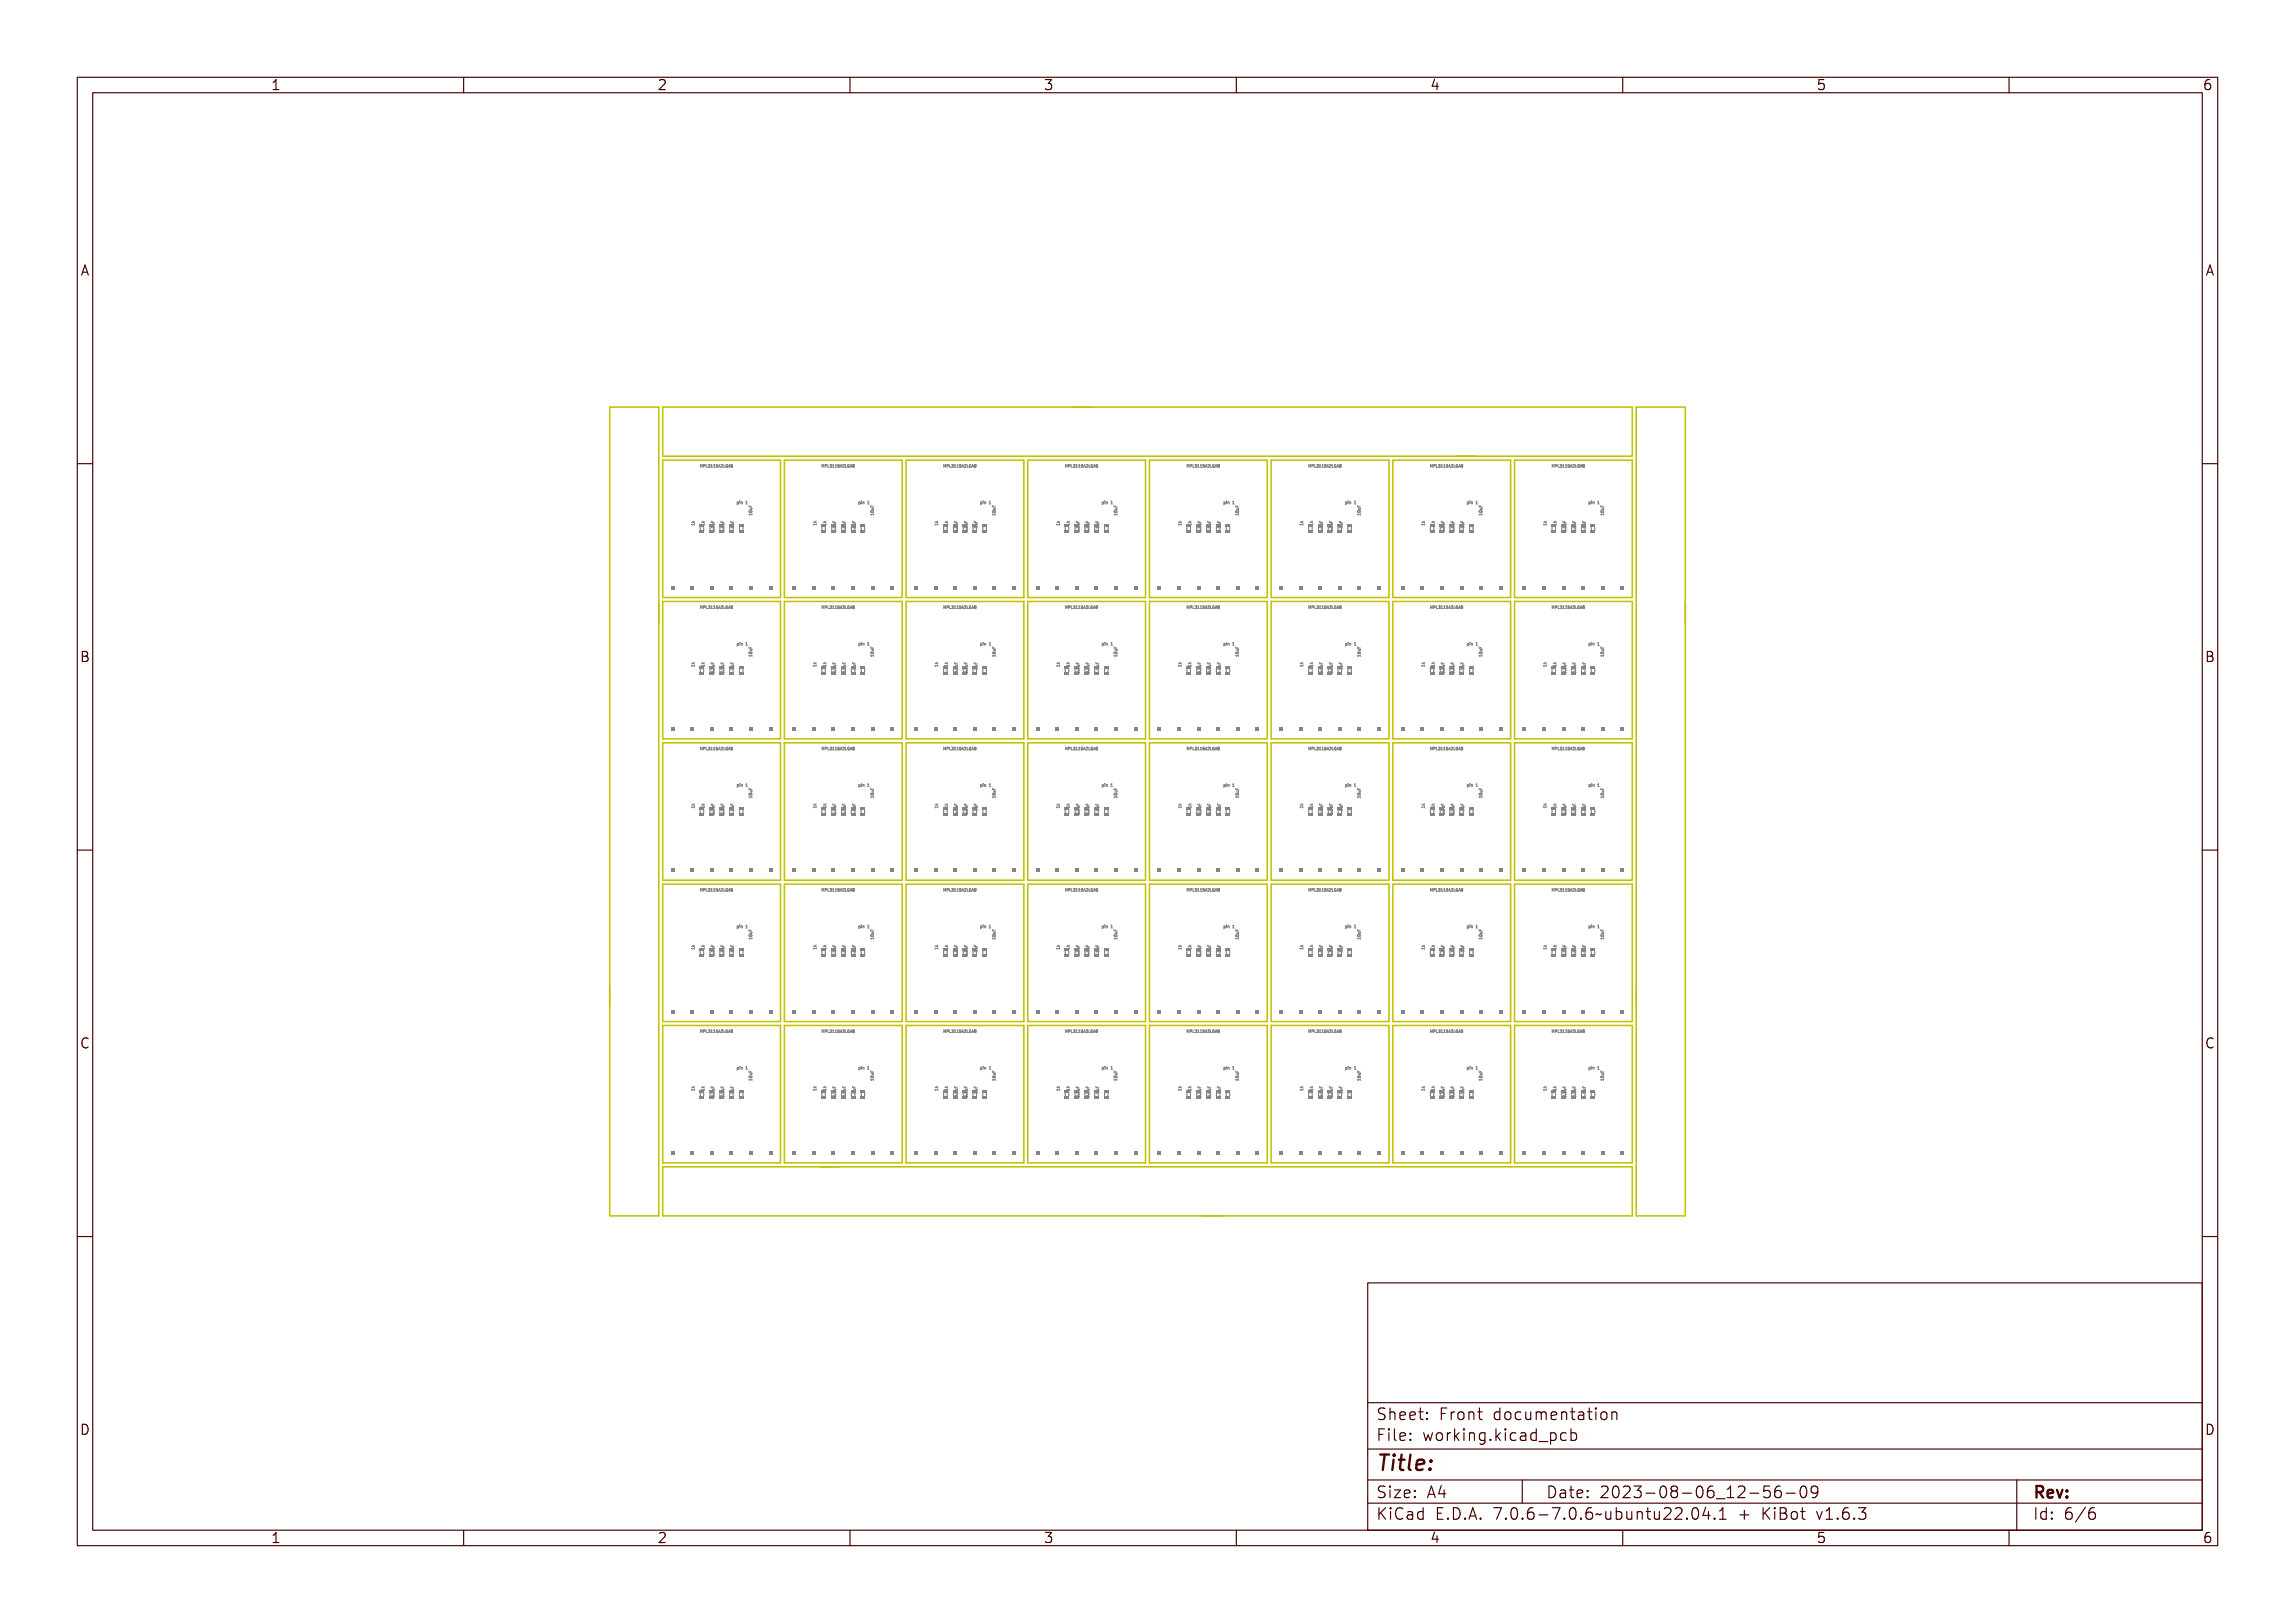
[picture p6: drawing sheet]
<svg xmlns="http://www.w3.org/2000/svg" width="297mm" height="210mm" viewBox="0 0 297 210" stroke-linecap="round" stroke-linejoin="round" font-family="sans-serif">
<defs><g id="words">
<text font-size="2.7" fill="#480000" x="178" y="190.3">Title:</text>
<g font-size="2" fill="#480000">
<text x="178" y="183.7">Sheet: Front documentation</text>
<text x="178" y="186.5">File: working.kicad_pcb</text>
<text x="178" y="193.9">Size: A4</text>
<text x="178" y="196.6">KiCad E.D.A. 7.0.6-7.0.6~ubuntu22.04.1 + KiBot v1.6.3</text>
<text x="200" y="193.9">Date: 2023-08-06_12-56-09</text>
<text x="263" y="196.6">Id: 6/6</text>
<text x="263" y="193.9">Rev:</text>
</g>
<g font-size="1.7" fill="#480000">
<text x="35" y="11.7">1</text>
<text x="85" y="11.7">2</text>
<text x="135" y="11.7">3</text>
<text x="185" y="11.7">4</text>
<text x="235" y="11.7">5</text>
<text x="285" y="11.7">6</text>
<text x="10.5" y="35.7">A</text>
<text x="285.5" y="35.7">A</text>
<text x="10.5" y="85.6">B</text>
<text x="285.5" y="85.6">B</text>
<text x="10.5" y="135.7">C</text>
<text x="285.5" y="135.7">C</text>
<text x="10.5" y="185.6">D</text>
<text x="285.5" y="185.6">D</text>
<text x="35" y="199.7">1</text>
<text x="85" y="199.7">2</text>
<text x="135" y="199.7">3</text>
<text x="185" y="199.7">4</text>
<text x="235" y="199.7">5</text>
<text x="285" y="199.7">6</text>
</g>
<g font-size=".5" fill="#848484">
<text x="91.2" y="60.5">MPL3115A2LGA8</text>
<text x="95.3" y="65.3">pin 1</text>
<text x="107" y="60.5">MPL3115A2LGA8</text>
<text x="111" y="65.3">pin 1</text>
<text x="122.7" y="60.5">MPL3115A2LGA8</text>
<text x="126.8" y="65.3">pin 1</text>
<text x="138.5" y="60.5">MPL3115A2LGA8</text>
<text x="142.5" y="65.3">pin 1</text>
<text x="154.2" y="60.5">MPL3115A2LGA8</text>
<text x="158.3" y="65.3">pin 1</text>
<text x="170" y="60.5">MPL3115A2LGA8</text>
<text x="174" y="65.3">pin 1</text>
<text x="185.7" y="60.5">MPL3115A2LGA8</text>
<text x="189.8" y="65.3">pin 1</text>
<text x="201.4" y="60.5">MPL3115A2LGA8</text>
<text x="205.5" y="65.3">pin 1</text>
<text x="91.2" y="78.8">MPL3115A2LGA8</text>
<text x="95.3" y="83.5">pin 1</text>
<text x="107" y="78.8">MPL3115A2LGA8</text>
<text x="111" y="83.5">pin 1</text>
<text x="122.7" y="78.8">MPL3115A2LGA8</text>
<text x="126.8" y="83.5">pin 1</text>
<text x="138.5" y="78.8">MPL3115A2LGA8</text>
<text x="142.5" y="83.5">pin 1</text>
<text x="154.2" y="78.8">MPL3115A2LGA8</text>
<text x="158.3" y="83.5">pin 1</text>
<text x="170" y="78.8">MPL3115A2LGA8</text>
<text x="174" y="83.5">pin 1</text>
<text x="185.7" y="78.8">MPL3115A2LGA8</text>
<text x="189.8" y="83.5">pin 1</text>
<text x="201.4" y="78.8">MPL3115A2LGA8</text>
<text x="205.5" y="83.5">pin 1</text>
<text x="91.2" y="97.1">MPL3115A2LGA8</text>
<text x="95.3" y="101.8">pin 1</text>
<text x="107" y="97.1">MPL3115A2LGA8</text>
<text x="111" y="101.8">pin 1</text>
<text x="122.7" y="97.1">MPL3115A2LGA8</text>
<text x="126.8" y="101.8">pin 1</text>
<text x="138.5" y="97.1">MPL3115A2LGA8</text>
<text x="142.5" y="101.8">pin 1</text>
<text x="154.2" y="97.1">MPL3115A2LGA8</text>
<text x="158.3" y="101.8">pin 1</text>
<text x="170" y="97.1">MPL3115A2LGA8</text>
<text x="174" y="101.8">pin 1</text>
<text x="185.7" y="97.1">MPL3115A2LGA8</text>
<text x="189.8" y="101.8">pin 1</text>
<text x="201.4" y="97.1">MPL3115A2LGA8</text>
<text x="205.5" y="101.8">pin 1</text>
<text x="91.2" y="115.3">MPL3115A2LGA8</text>
<text x="107" y="115.3">MPL3115A2LGA8</text>
<text x="122.7" y="115.3">MPL3115A2LGA8</text>
<text x="138.5" y="115.3">MPL3115A2LGA8</text>
<text x="154.2" y="115.3">MPL3115A2LGA8</text>
<text x="170" y="115.3">MPL3115A2LGA8</text>
<text x="185.7" y="115.3">MPL3115A2LGA8</text>
<text x="201.4" y="115.3">MPL3115A2LGA8</text>
<text x="95.3" y="120.1">pin 1</text>
<text x="111" y="120.1">pin 1</text>
<text x="126.8" y="120.1">pin 1</text>
<text x="142.5" y="120.1">pin 1</text>
<text x="158.3" y="120.1">pin 1</text>
<text x="174" y="120.1">pin 1</text>
<text x="189.8" y="120.1">pin 1</text>
<text x="205.5" y="120.1">pin 1</text>
<text x="91.2" y="133.6">MPL3115A2LGA8</text>
<text x="107" y="133.6">MPL3115A2LGA8</text>
<text x="122.7" y="133.6">MPL3115A2LGA8</text>
<text x="138.5" y="133.6">MPL3115A2LGA8</text>
<text x="154.2" y="133.6">MPL3115A2LGA8</text>
<text x="170" y="133.6">MPL3115A2LGA8</text>
<text x="185.7" y="133.6">MPL3115A2LGA8</text>
<text x="201.4" y="133.6">MPL3115A2LGA8</text>
<text x="95.3" y="138.4">pin 1</text>
<text x="111" y="138.4">pin 1</text>
<text x="126.8" y="138.4">pin 1</text>
<text x="142.5" y="138.4">pin 1</text>
<text x="158.3" y="138.4">pin 1</text>
<text x="174" y="138.4">pin 1</text>
<text x="189.8" y="138.4">pin 1</text>
<text x="205.5" y="138.4">pin 1</text>
</g>
</g></defs>
<g fill="none" stroke="#848484" stroke-width=".13">
<path d="M89.5 67.6h.4M89.5 67.8h.3l.1-.1v.2l-.1-.1h-.2l-.1 .1zM89.6 67.4l.1 .1 .2-.1-.2 .1 .2 .1h-.4l.2-.1zM89.6 67.4l.2 .2M89.9 67.7v.3M89.9 67.9h-.4l.1 .1M89.9 67.4l-.2 .1M90.6 60.5v-.4l.2 .3 .1-.3v.4M90.6 78.7v-.3l.2 .2 .1-.2v.3M90.8 67.6h.3M90.8 67.8h.3l.1-.1v.2l-.1-.1h-.3v.1zM90.9 67.4l.1 .1 .2-.1-.2 .1 .2 .1h-.4l.2-.1z"/>
<path d="M90.9 67.4l.1 .2M91 78.6h.2M91 60.3h.2M91.1 67.9h-.3l.1 .1M91.1 67.7v.3M91.1 67.4l-.1 .1M91.2 78.4h-.2v.3M91.2 60.1h-.2v.4M91.2 78.4l.2 .2 .1-.2v.4l-.1-.3v.1l-.1-.1-.1 .3zM91.2 60.1l.2 .2 .1-.2v.4l-.1-.3v.2l-.1-.2-.1 .3zM91.5 78.4h.1a.14 .14 0 0 1 .2 .2 .11 .11 0 0 1-.2 0l-.1 .2zM91.5 60.1h.1a.14 .14 0 0 1 .2 .2 .11 .11 0 0 1-.2 0l-.1 .2z"/>
<path d="M91.6 78.5h.1v.1h-.1zM91.6 60.2h.1v.1h-.1zM91.8 78.4l.1 .3 .1 .1h-.2zM91.8 60.1l.1 .3 .1 .1h-.2zM92 67.4v.2h.4M92.1 68.1h.3v-.1v.2l-.3-.1v.1zM92.1 67.4v.1h.1l.1-.1v.1l.1 .1h-.3zM92.1 68.7a.18 .18 0 0 1 .2-.1 .18 .18 0 0 1 .1 .2h-.3zM92.1 68.7a.18 .18 0 0 1 .2-.1 .18 .18 0 0 1 .1 .2 .18 .18 0 0 1-.2 .1 .18 .18 0 0 1-.1-.2zM92.1 68.7h.3l-.2 .1zM92.1 78.4l.2 .1-.1 .3h-.1l.2-.1-.1-.1 .1-.1zM92.1 60.1l.2 .1-.1 .3h-.1l.2-.1-.1-.1 .1-.1z"/>
<path d="M92.2 67.7h.2v.2h-.2l.2-.1zM92.2 67.8h.2M92.2 67.5v.1M92.4 68.4h.1M92.4 67.8v.1h-.2M92.4 68.5h.1M92.4 78.4h.1l.1 .4h-.2l.1-.1v-.2zM92.4 60.1h.1l.1 .4h-.2l.1-.1v-.2zM92.4 68.2h-.4l.1 .1M92.4 68.1v.2M92.7 78.4h.1l.1 .4h-.2l.1-.1v-.2zM92.7 60.1h.1l.1 .4h-.2l.1-.1v-.2z"/>
<path d="M93 78.4h.1l-.1 .1a.12 .12 0 0 1 .2 .1 .12 .12 0 0 1-.1 .2 .12 .12 0 0 1-.2-.1h.2l-.1-.1zM93 60.1h.1l-.1 .2a.12 .12 0 0 1 .2 0 .12 .12 0 0 1-.1 .2 .12 .12 0 0 1-.2-.1h.2l-.1-.1zM93.3 67.4v.2h.4M93.3 78.4l.2 .4-.1-.1-.2 .1zM93.3 60.1l.2 .4-.1-.1-.2 .1zM93.3 68.7v.1M93.3 68.8h.1M93.3 68.1h.4v-.1v.2l-.3-.1v.1zM93.3 67.4l.1 .1h.1v-.1v.1l.2 .1h-.4zM93.3 68.7a.18 .18 0 0 1 .3-.1 .18 .18 0 0 1 .1 .2h-.3zM93.3 68.7h.1M93.3 68.7h.3"/>
<path d="M93.3 68.8h.3M93.3 78.5l.1 .1h-.1zM93.3 60.2l.1 .1h-.1zM93.4 68.7h.3l-.2 .1zM93.4 67.7h.3v.2h-.3l.3-.1zM93.4 67.8h.3M93.5 67.5v.1M93.5 78.4a.15 .15 0 0 1 .2 .1 .15 .15 0 0 1-.1 .2l.1 .1h-.2l.2-.3zM93.5 60.1a.15 .15 0 0 1 .2 .2 .15 .15 0 0 1-.1 .1l.1 .1h-.2l.2-.3zM93.6 68.4h.1zM93.6 67.8l.1 .1h-.3M93.6 68.7h.1"/>
<path d="M93.6 68.5h.1M93.7 68.7v.1M93.7 68.8h-.1M93.7 68.1v.2M93.7 68.2h-.4l.1 .1M93.8 78.4l.1 .3 .1 .1h-.2zM93.8 60.1l.1 .3 .1 .1h-.2zM94.1 78.5h.2a.12 .12 0 0 0-.2 .1 .12 .12 0 0 0 .2 .1l-.1-.1h.1v.1a.17 .17 0 0 1-.2 0 .17 .17 0 0 1 0-.2zM94.1 60.2h.2a.12 .12 0 0 0-.2 .1 .12 .12 0 0 0 .2 .1l-.1-.1h.1v.1a.17 .17 0 0 1-.2 0 .17 .17 0 0 1 0-.2zM94.5 78.4l.1 .4-.1-.1-.2 .1zM94.5 60.1l.1 .4-.1-.1-.2 .1zM94.5 78.5v.1h-.1z"/>
<path d="M94.5 60.2v.1h-.1zM94.6 67.4v.2h.4M94.6 68.1h.3l.1-.1v.2l-.4-.1v.1zM94.6 67.4v.1h.2v-.1v.1l.2 .1h-.4zM94.7 78.4h.1v.2a.1 .1 0 0 1 0 .1 .1 .1 0 0 1-.1 0 .1 .1 0 0 1 0-.1zM94.7 60.2h.1v.1a.1 .1 0 0 1 0 .1 .1 .1 0 0 1-.1 0 .1 .1 0 0 1 0-.1zM94.7 67.7h.3v.2h-.3l.2-.1zM94.7 67.8h.3M94.8 67.5v.1M94.9 67.8v.1h-.2M95 68.1v.2M95 68.2h-.4l.1 .1"/>
<path d="M95.3 65h.1a.12 .12 0 0 1 .2 .1 .12 .12 0 0 1-.2 .1l-.1 .2zM95.6 65h.2v.2l.1 .1h-.3l.1-.1zM95.7 64.9h.1zM95.9 65h.2v.3l-.1-.3-.1 .3zM96.5 64.9h.2v.3l.1 .1h-.2v-.1v-.3zM96.9 65.4v.2h.4M96.9 66.1h.1a.18 .18 0 0 1 .2 0 .18 .18 0 0 1 .1 .1v.1a.18 .18 0 0 1-.2 0 .18 .18 0 0 1-.2-.2zM97 66.6h.3v-.1v.2l-.3-.1v.1zM97 65.6v.1h.1v-.1v.1l.2 .1h-.3zM97 66.2a.18 .18 0 0 1 .2 0 .18 .18 0 0 1 .1 .2h-.3zM97 66.3h.3l-.2 .1zM97 65.9h.3v.2h-.3l.3-.1z"/>
<path d="M97.1 65.8h.2M97.1 65.5v.1M97.3 65.8v.1h-.2M97.3 66.4v.3M97.3 66.6h-.4l.1 .1M105.2 67.6h.4M105.3 67.8h.3v-.1v.2v-.1h-.3v.1zM105.4 67.4l.1 .1 .1-.1-.1 .1 .1 .1h-.3l.2-.1zM105.4 67.4l.1 .2M105.6 67.9h-.4l.2 .1M105.6 67.7v.3M105.6 67.4l-.1 .1"/>
<path d="M106.4 60.5v-.4l.1 .3 .1-.3v.4M106.4 78.7v-.3l.1 .2 .1-.2v.3M106.5 67.6h.4M106.5 67.8h.4v-.1v.2v-.1h-.3v.1zM106.6 67.4l.1 .1 .2-.1-.1 .1 .1 .1h-.4l.2-.1zM106.6 67.4l.2 .2M106.8 78.6h.1M106.8 60.3h.1M106.9 67.9h-.4l.1 .1M106.9 67.7v.3M106.9 67.4l-.2 .1M106.9 78.4h-.1v.3"/>
<path d="M106.9 60.1h-.1v.4M107 78.4l.1 .2 .1-.2v.4v-.3l-.1 .1-.1-.1v.3zM107 60.1l.1 .2 .1-.2v.4v-.3l-.1 .2-.1-.2v.3zM107.3 78.4h.1a.11 .11 0 0 1 .1 .2 .11 .11 0 0 1-.2 0v.2zM107.3 60.1h.1a.11 .11 0 0 1 .1 .2 .11 .11 0 0 1-.2 0v.2zM107.3 78.5h.1v.1h-.1zM107.3 60.2h.1v.1h-.1zM107.6 78.4v.3l.2 .1h-.2zM107.6 60.1v.3l.2 .1h-.2zM107.8 67.4v.2h.4M107.8 68.1h.3l.1-.1v.2l-.3-.1-.1 .1zM107.8 67.4l.1 .1h.1v-.1v.1l.2 .1h-.4z"/>
<path d="M107.8 68.7a.18 .18 0 0 1 .2-.1 .18 .18 0 0 1 .1 .2h-.2zM107.8 68.7a.18 .18 0 0 1 .2-.1 .18 .18 0 0 1 .1 .2 .18 .18 0 0 1-.2 .1 .18 .18 0 0 1-.1-.2zM107.9 68.7h.2l-.2 .1zM107.9 78.4l.1 .1v.3h-.2l.2-.1-.1-.1 .1-.1zM107.9 60.1l.1 .1v.3h-.2l.2-.1-.1-.1 .1-.1zM107.9 67.7h.3v.2h-.3l.2-.1zM107.9 67.8h.3M108 67.5v.1M108.1 68.4h.1zM108.1 67.8v.1h-.2M108.2 68.5h.1M108.2 78.4h.1l.1 .4h-.2v-.1v-.2z"/>
<path d="M108.2 60.1h.1l.1 .4h-.2v-.1v-.2zM108.2 68.1v.2M108.2 68.2h-.4l.1 .1M108.2 68.5h-.1M108.4 78.4h.2v.4h-.2l.1-.1v-.2zM108.4 60.1h.2v.4h-.2l.1-.1v-.2zM108.7 78.4h.2l-.1 .1a.12 .12 0 0 1 .1 .1 .12 .12 0 0 1 0 .2 .12 .12 0 0 1-.2-.1h.2l-.2-.1zM108.7 60.1h.2l-.1 .2a.12 .12 0 0 1 .1 0 .12 .12 0 0 1 0 .2 .12 .12 0 0 1-.2-.1h.2l-.2-.1zM109.1 67.4v.2h.3M109.1 78.4l.1 .4v-.1l-.2 .1zM109.1 60.1l.1 .4v-.1l-.2 .1zM109.1 68.1h.3v-.1v.2l-.3-.1v.1z"/>
<path d="M109.1 67.4v.1h.1l.1-.1v.1l.1 .1h-.3zM109.1 68.7a.18 .18 0 0 1 .2-.1 .18 .18 0 0 1 .1 .2h-.3zM109.1 68.7a.18 .18 0 0 1 .2-.1 .18 .18 0 0 1 .1 .2 .18 .18 0 0 1-.2 .1 .18 .18 0 0 1-.1-.2zM109.1 78.5v.1h-.1zM109.1 60.2v.1h-.1zM109.1 68.7h.3l-.2 .1zM109.2 67.7h.2v.2h-.2l.2-.1zM109.2 67.8h.2M109.2 67.5v.1M109.3 78.4a.15 .15 0 0 1 .2 .1 .15 .15 0 0 1-.2 .2l.2 .1h-.2l.1-.3zM109.3 60.1a.15 .15 0 0 1 .2 .2 .15 .15 0 0 1-.2 .1l.2 .1h-.2l.1-.3zM109.4 68.4h.1"/>
<path d="M109.4 67.8v.1h-.2M109.4 68.5h.1M109.4 68.2h-.3l.1 .1M109.4 68.1v.2M109.6 78.4v.3l.2 .1h-.2zM109.6 60.1v.3l.2 .1h-.2zM109.9 78.5h.1a.12 .12 0 0 0-.1 .1 .12 .12 0 0 0 .1 .1v-.1h.1v.1a.17 .17 0 0 1-.3 0 .17 .17 0 0 1 .1-.2zM109.9 60.2h.1a.12 .12 0 0 0-.1 .1 .12 .12 0 0 0 .1 .1v-.1h.1v.1a.17 .17 0 0 1-.3 0 .17 .17 0 0 1 .1-.2zM110.2 78.4l.2 .4-.1-.1-.2 .1zM110.2 60.1l.2 .4-.1-.1-.2 .1zM110.2 78.5l.1 .1h-.1zM110.2 60.2l.1 .1h-.1z"/>
<path d="M110.3 67.4v.2h.4M110.4 68.1h.3v-.1v.2l-.3-.1v.1zM110.4 67.4v.1h.1v-.1v.1l.2 .1h-.3zM110.4 78.4h.2v.2a.1 .1 0 0 1 0 .1 .1 .1 0 0 1-.2 0 .1 .1 0 0 1 .1-.1zM110.4 60.2h.2v.1a.1 .1 0 0 1 0 .1 .1 .1 0 0 1-.2 0 .1 .1 0 0 1 .1-.1zM110.4 67.7h.3v.2h-.3l.3-.1zM110.4 67.8h.3M110.5 67.5v.1M110.7 67.8v.1h-.3M110.7 68.1v.2M110.7 68.2h-.4l.1 .1M111.1 65a.12 .12 0 0 1 .2 .1 .12 .12 0 0 1-.2 .1v.2z"/>
<path d="M111.4 65h.1v.2l.1 .1h-.2l.1-.1zM111.5 64.9h.1M111.7 65h.2v.3l-.1-.3-.1 .3zM112.3 64.9h.1v.3l.1 .1h-.2l.1-.1v-.3zM112.7 65.4v.2h.4M112.7 66.1a.18 .18 0 0 1 .2 0 .18 .18 0 0 1 .1 .1v.1a.18 .18 0 0 1-.2 0 .18 .18 0 0 1-.1-.2zM112.7 66.6h.3l.1-.1v.2l-.4-.1v.1zM112.7 65.6v.1h.2v-.1v.1l.2 .1h-.4zM112.7 66.2a.18 .18 0 0 1 .2 0 .18 .18 0 0 1 .1 .2h-.3zM112.7 66.3h.3l-.2 .1zM112.8 65.9h.3v.2h-.3l.2-.1zM112.8 65.8h.3"/>
<path d="M112.9 65.5v.1M113 65.8h.1M113 65.8v.1h-.2M113.1 66.4v.3M113.1 66.6h-.4l.1 .1M121 67.6h.4M121 67.8h.3l.1-.1v.2l-.1-.1h-.2l-.1 .1zM121.1 67.4l.1 .1 .2-.1-.2 .1 .2 .1h-.4l.2-.1zM121.1 67.4l.2 .2M121.4 67.9h-.4l.1 .1M121.4 67.7v.3M121.4 67.4l-.2 .1"/>
<path d="M122.1 60.5v-.4l.1 .3 .2-.3v.4M122.1 78.7v-.3l.1 .2 .2-.2v.3M122.3 67.6h.3M122.3 67.8h.3l.1-.1v.2l-.1-.1h-.3v.1zM122.4 67.4l.1 .1 .2-.1-.2 .1 .2 .1h-.4l.2-.1zM122.4 67.4l.1 .2M122.5 78.6h.2M122.5 60.3h.2M122.6 67.9h-.3l.1 .1M122.6 67.7v.3M122.6 67.4l-.1 .1M122.7 60.1h-.2v.4"/>
<path d="M122.7 78.4h-.2v.3M122.7 60.1l.2 .2 .1-.2v.4l-.1-.3v.2l-.1-.2-.1 .3zM122.7 78.4l.2 .2 .1-.2v.4l-.1-.3v.1l-.1-.1-.1 .3zM123 60.1h.1a.14 .14 0 0 1 .2 .2 .11 .11 0 0 1-.2 0l-.1 .2zM123 78.4h.1a.14 .14 0 0 1 .2 .2 .11 .11 0 0 1-.2 0l-.1 .2zM123.1 60.2h.1v.1h-.1zM123.1 78.5h.1v.1h-.1zM123.3 60.1l.1 .3 .1 .1h-.2zM123.3 78.4l.1 .3 .1 .1h-.2zM123.5 67.4v.2h.4M123.6 68.7v.1M123.6 68.8h.1"/>
<path d="M123.6 68.1h.3v-.1v.2l-.3-.1v.1zM123.6 67.4v.1h.1v-.1v.1l.2 .1h-.3zM123.6 68.7a.18 .18 0 0 1 .2-.1 .18 .18 0 0 1 .1 .2h-.3zM123.6 68.7h.3M123.6 68.8h.3M123.6 68.7h.1M123.6 68.7h.3l-.2 .1zM123.6 60.1l.2 .1-.1 .3h-.1l.2-.1-.1-.1 .1-.1zM123.6 78.4l.2 .1-.1 .3h-.1l.2-.1-.1-.1 .1-.1zM123.6 67.7h.3v.2h-.3l.3-.1zM123.7 67.8h.2M123.7 67.5v.1"/>
<path d="M123.8 68.4h.1zM123.9 67.8v.1h-.2M123.9 68.7h.1M123.9 68.5h.1M123.9 68.7v.1M123.9 68.8h.1M123.9 60.1h.1l.1 .4h-.2l.1-.1v-.2zM123.9 78.4h.1l.1 .4h-.2l.1-.1v-.2zM123.9 68.1v.2M123.9 68.2h-.4l.1 .1M124.2 60.1h.1l.1 .4h-.2l.1-.1v-.2zM124.2 78.4h.1l.1 .4h-.2l.1-.1v-.2z"/>
<path d="M124.5 60.1h.1l-.1 .2a.12 .12 0 0 1 .2 0 .12 .12 0 0 1-.1 .2 .12 .12 0 0 1-.2-.1h.2l-.1-.1zM124.5 78.4h.1l-.1 .1a.12 .12 0 0 1 .2 .1 .12 .12 0 0 1-.1 .2 .12 .12 0 0 1-.2-.1h.2l-.1-.1zM124.8 67.4v.2h.4M124.8 60.1l.2 .4-.1-.1-.2 .1zM124.8 78.4l.2 .4-.1-.1-.2 .1zM124.8 68.1h.3l.1-.1v.2l-.3-.1-.1 .1zM124.8 67.4l.1 .1h.1v-.1v.1l.2 .1h-.4zM124.8 68.7a.18 .18 0 0 1 .3-.1 .18 .18 0 0 1 .1 .2h-.3zM124.8 68.7a.18 .18 0 0 1 .2-.1 .18 .18 0 0 1 .2 .2h-.1a.18 .18 0 0 1-.2 .1 .18 .18 0 0 1-.1-.2zM124.8 60.2l.1 .1h-.1zM124.8 78.5l.1 .1h-.1zM124.9 68.7h.3l-.3 .1z"/>
<path d="M124.9 67.7h.3v.2h-.3l.3-.1zM124.9 67.8h.3M125 67.5v.1M125 60.1a.15 .15 0 0 1 .2 .2 .15 .15 0 0 1-.1 .1l.1 .1h-.2l.2-.3zM125 78.4a.15 .15 0 0 1 .2 .1 .15 .15 0 0 1-.1 .2l.1 .1h-.2l.2-.3zM125.1 68.4h.1zM125.1 67.8l.1 .1h-.3M125.2 68.5h.1M125.2 68.1v.2M125.2 68.2h-.4l.1 .1M125.3 60.1l.1 .3 .1 .1h-.2zM125.3 78.4l.1 .3 .1 .1h-.2z"/>
<path d="M125.6 60.2h.2a.12 .12 0 0 0-.2 .1 .12 .12 0 0 0 .2 .1l-.1-.1h.1v.1a.17 .17 0 0 1-.2 0 .17 .17 0 0 1 0-.2zM125.6 78.5h.2a.12 .12 0 0 0-.2 .1 .12 .12 0 0 0 .2 .1l-.1-.1h.1v.1a.17 .17 0 0 1-.2 0 .17 .17 0 0 1 0-.2zM125.9 60.1l.2 .4-.1-.1-.2 .1zM125.9 78.4l.2 .4-.1-.1-.2 .1zM126 60.2v.1h-.1zM126 78.5v.1h-.1zM126.1 67.4v.2h.3M126.1 68.1h.3l.1-.1v.2l-.4-.1v.1zM126.1 67.4v.1h.1l.1-.1v.1l.2 .1h-.4zM126.2 60.2h.1v.1a.1 .1 0 0 1 0 .1 .1 .1 0 0 1-.1 0 .1 .1 0 0 1 0-.1zM126.2 78.4h.1v.2a.1 .1 0 0 1 0 .1 .1 .1 0 0 1-.1 0 .1 .1 0 0 1 0-.1zM126.2 67.7h.3v.2h-.3l.2-.1z"/>
<path d="M126.2 67.8h.2M126.3 67.5v.1M126.4 67.8v.1h-.2M126.4 68.2h-.3l.1 .1M126.4 68.1v.2M126.8 65h.1a.12 .12 0 0 1 .2 .1 .12 .12 0 0 1-.2 .1l-.1 .2zM127.1 65h.2v.2v.1h-.2l.1-.1zM127.2 64.9h.1zM127.4 65h.2v.3l-.1-.3-.1 .3zM128 64.9h.2v.3v.1h-.2l.1-.1v-.3zM128.4 65.4v.2h.4M128.4 66.1h.1a.18 .18 0 0 1 .2 0 .18 .18 0 0 1 .1 .1v.1a.18 .18 0 0 1-.2 0 .18 .18 0 0 1-.2-.2z"/>
<path d="M128.5 66.6h.3v-.1v.2l-.3-.1v.1zM128.5 65.6v.1h.1v-.1v.1l.2 .1h-.3zM128.5 66.2a.18 .18 0 0 1 .2 0 .18 .18 0 0 1 .1 .2h-.3zM128.5 66.3h.3l-.2 .1zM128.5 65.9h.3v.2h-.3l.3-.1zM128.5 65.8h.3M128.6 65.5v.1M128.8 65.8h.1M128.8 65.8v.1h-.3M128.8 66.4v.3M128.8 66.6h-.4l.1 .1M136.7 67.6h.4"/>
<path d="M136.8 67.8h.3v-.1v.2v-.1h-.3v.1zM136.9 67.4l.1 .1 .1-.1-.1 .1 .1 .1h-.3l.2-.1zM136.9 67.4l.1 .2M137.1 67.9h-.4l.1 .1M137.1 67.7v.3M137.1 67.4l-.1 .1M137.9 60.5v-.4l.1 .3 .1-.3v.4M137.9 78.7v-.3l.1 .2 .1-.2v.3M138 67.6h.4M138 67.8h.4v-.1v.2v-.1h-.3v.1zM138.1 67.4l.1 .1 .2-.1-.1 .1 .1 .1h-.4l.2-.1zM138.1 67.4l.2 .2"/>
<path d="M138.3 78.6h.1M138.3 60.3h.1M138.4 67.9h-.4l.1 .1M138.4 67.7v.3M138.4 67.4l-.2 .1M138.4 60.1h-.1v.4M138.4 78.4h-.1v.3M138.5 60.1l.1 .2 .1-.2v.4v-.3l-.1 .2-.1-.2v.3zM138.5 78.4l.1 .2 .1-.2v.4v-.3l-.1 .1-.1-.1v.3zM138.8 60.1h.1a.11 .11 0 0 1 .1 .2 .11 .11 0 0 1-.2 0v.2zM138.8 78.4h.1a.11 .11 0 0 1 .1 .2 .11 .11 0 0 1-.2 0v.2zM138.8 60.2h.1v.1h-.1z"/>
<path d="M138.8 78.5h.1v.1h-.1zM139.1 60.1v.3l.2 .1h-.2zM139.1 78.4v.3l.2 .1h-.2zM139.3 67.4v.2h.4M139.3 68.7v.1M139.3 68.8h.1M139.3 68.1h.3l.1-.1v.2l-.3-.1-.1 .1zM139.3 67.4v.1h.2v-.1v.1l.2 .1h-.4zM139.3 68.7a.18 .18 0 0 1 .2-.1 .18 .18 0 0 1 .1 .2h-.3zM139.3 68.7h.3M139.3 68.8h.3M139.3 68.7h.1"/>
<path d="M139.4 68.7h.2l-.2 .1zM139.4 60.1l.1 .1v.3h-.2l.2-.1-.1-.1 .1-.1zM139.4 78.4l.1 .1v.3h-.2l.2-.1-.1-.1 .1-.1zM139.4 67.7h.3v.2h-.3l.2-.1zM139.4 67.8h.3M139.5 67.5v.1M139.6 68.4h.1zM139.6 67.8v.1h-.2M139.6 68.7h.1M139.6 68.5h.1M139.6 68.7v.1M139.6 68.8h.1"/>
<path d="M139.6 60.1h.2v.4h-.1v-.1v-.2zM139.6 78.4h.2v.4h-.1v-.1v-.2zM139.7 68.2h-.4l.1 .1M139.7 68.1v.2M139.9 60.1h.2v.4h-.2l.1-.1v-.2zM139.9 78.4h.2v.4h-.2l.1-.1v-.2zM140.2 60.1h.2l-.2 .2a.12 .12 0 0 1 .2 0 .12 .12 0 0 1-.1 .2 .12 .12 0 0 1-.1-.1h.2l-.2-.1zM140.2 78.4h.2l-.2 .1a.12 .12 0 0 1 .2 .1 .12 .12 0 0 1-.1 .2 .12 .12 0 0 1-.1-.1h.2l-.2-.1zM140.6 67.4v.2h.3M140.6 60.1l.1 .4v-.1l-.2 .1zM140.6 78.4l.1 .4v-.1l-.2 .1zM140.6 68.7v.1"/>
<path d="M140.6 68.8h.1M140.6 68.1h.3v-.1v.2l-.3-.1v.1zM140.6 67.4v.1h.1l.1-.1v.1l.1 .1h-.3zM140.6 68.7a.18 .18 0 0 1 .2-.1 .18 .18 0 0 1 .1 .2h-.3zM140.6 68.7h.3M140.6 68.8h.3M140.6 68.7h.1M140.6 60.2v.1h-.1zM140.6 78.5v.1h-.1zM140.6 68.7h.3l-.2 .1zM140.7 67.7h.2v.2h-.2l.2-.1zM140.7 67.8h.2"/>
<path d="M140.7 67.5v.1M140.8 60.1a.15 .15 0 0 1 .2 .2 .15 .15 0 0 1-.2 .1l.2 .1h-.2l.1-.3zM140.8 78.4a.15 .15 0 0 1 .2 .1 .15 .15 0 0 1-.2 .2l.2 .1h-.2l.1-.3zM140.9 68.4h.1M140.9 67.8v.1h-.2M140.9 68.7h.1M140.9 68.5h.1M140.9 68.7v.1M140.9 68.8h.1M140.9 68.2h-.3l.1 .1M140.9 68.1v.2M141.1 60.1v.3l.2 .1h-.2z"/>
<path d="M141.1 78.4v.3l.2 .1h-.2zM141.4 60.2h.1a.12 .12 0 0 0-.1 .1 .12 .12 0 0 0 .1 .1v-.1h.1v.1a.17 .17 0 0 1-.3 0 .17 .17 0 0 1 .1-.2zM141.4 78.5h.1a.12 .12 0 0 0-.1 .1 .12 .12 0 0 0 .1 .1v-.1h.1v.1a.17 .17 0 0 1-.3 0 .17 .17 0 0 1 .1-.2zM141.7 60.1l.2 .4-.1-.1-.2 .1zM141.7 78.4l.2 .4-.1-.1-.2 .1zM141.7 60.2l.1 .1h-.1zM141.7 78.5l.1 .1h-.1zM141.8 67.4v.2h.4M141.8 68.1h.4v-.1v.2l-.3-.1v.1zM141.8 67.4l.1 .1h.1v-.1v.1l.2 .1h-.4zM141.9 60.2h.2l-.1 .1a.1 .1 0 0 1 .1 .1 .1 .1 0 0 1-.2 0 .1 .1 0 0 1 .1-.1zM141.9 78.4h.2l-.1 .2a.1 .1 0 0 1 .1 .1 .1 .1 0 0 1-.2 0 .1 .1 0 0 1 .1-.1z"/>
<path d="M141.9 67.7h.3v.2h-.3l.3-.1zM141.9 67.8h.3M142 67.5v.1M142.2 67.8v.1h-.3M142.2 68.2h-.4l.1 .1M142.2 68.1v.2M142.6 65a.12 .12 0 0 1 .2 .1 .12 .12 0 0 1-.2 .1v.2zM142.9 65h.1v.2l.1 .1h-.2l.1-.1zM143 64.9h.1M143.2 65h.2v.3l-.1-.3-.1 .3zM143.8 64.9h.1v.3l.1 .1h-.2l.1-.1v-.3zM144.2 65.4v.2h.3"/>
<path d="M144.2 66.1v.1M144.2 66.2v.1M144.2 66.6h.3l.1-.1v.2l-.4-.1v.1zM144.2 65.6v.1h.1l.1-.1v.1l.2 .1h-.4zM144.2 66.2a.18 .18 0 0 1 .2 0 .18 .18 0 0 1 .1 .2h-.3zM144.2 66.1h.3M144.2 66.3h.3M144.2 66.1h.1M144.2 66.3h.3l-.2 .1zM144.3 65.9h.3v.2h-.3l.2-.1zM144.3 65.8h.2M144.4 65.5v.1"/>
<path d="M144.5 66.1h.1M144.5 65.8h.1M144.5 65.8v.1h-.2M144.5 66.1v.1M144.5 66.2v.1M144.5 66.4v.3M144.5 66.6h-.3l.1 .1M152.5 67.6h.4M152.5 67.8h.3l.1-.1v.2l-.1-.1h-.2l-.1 .1zM152.6 67.4l.1 .1 .2-.1-.2 .1 .2 .1h-.4l.2-.1zM152.6 67.4l.2 .2M152.9 67.9h-.4l.1 .1"/>
<path d="M152.9 67.7v.3M152.9 67.4l-.2 .1M153.6 60.5v-.4l.1 .3 .2-.3v.4M153.6 78.7v-.3l.1 .2 .2-.2v.3M153.8 67.6h.3M153.8 67.8h.3l.1-.1v.2l-.1-.1h-.3v.1zM153.9 67.4l.1 .1 .2-.1-.2 .1 .2 .1h-.4l.2-.1zM153.9 67.4l.1 .2M154 78.6h.2M154 60.3h.2M154.1 67.9h-.3l.1 .1M154.1 67.7v.3"/>
<path d="M154.1 67.4l-.1 .1M154.2 60.1h-.2v.4M154.2 78.4h-.2v.3M154.2 60.1l.1 .2 .2-.2v.4l-.1-.3v.2l-.1-.2-.1 .3zM154.2 78.4l.1 .2 .2-.2v.4l-.1-.3v.1l-.1-.1-.1 .3zM154.5 60.1h.1a.14 .14 0 0 1 .2 .2 .11 .11 0 0 1-.2 0l-.1 .2zM154.5 78.4h.1a.14 .14 0 0 1 .2 .2 .11 .11 0 0 1-.2 0l-.1 .2zM154.6 60.2h.1v.1h-.1zM154.6 78.5h.1v.1h-.1zM154.8 60.1l.1 .3 .1 .1h-.2zM154.8 78.4l.1 .3 .1 .1h-.2zM155 67.4v.2h.4"/>
<path d="M155.1 68.1h.3v-.1v.2l-.3-.1v.1zM155.1 67.4v.1h.1v-.1v.1l.2 .1h-.3zM155.1 68.7a.18 .18 0 0 1 .2-.1 .18 .18 0 0 1 .1 .2h-.3zM155.1 68.7a.18 .18 0 0 1 .2-.1 .18 .18 0 0 1 .1 .2 .18 .18 0 0 1-.2 .1 .18 .18 0 0 1-.2-.2zM155.1 68.7h.3l-.2 .1zM155.1 60.1l.2 .1-.1 .3h-.1l.2-.1-.1-.1v-.1zM155.1 78.4l.2 .1-.1 .3h-.1l.2-.1-.1-.1v-.1zM155.1 67.7h.3v.2h-.3l.3-.1zM155.2 67.8h.2M155.2 67.5v.1M155.3 68.4h.1zM155.4 67.8v.1h-.2"/>
<path d="M155.4 68.5h.1M155.4 60.1h.1l.1 .4h-.2l.1-.1v-.2zM155.4 78.4h.1l.1 .4h-.2l.1-.1v-.2zM155.4 68.1v.2M155.4 68.2h-.4l.1 .1M155.7 60.1h.1l.1 .4h-.2l.1-.1v-.2zM155.7 78.4h.1l.1 .4h-.2l.1-.1v-.2zM156 60.1h.1l-.1 .2a.12 .12 0 0 1 .1 0 .12 .12 0 0 1 0 .2 .12 .12 0 0 1-.2-.1h.2l-.1-.1zM156 78.4h.1l-.1 .1a.12 .12 0 0 1 .1 .1 .12 .12 0 0 1 0 .2 .12 .12 0 0 1-.2-.1h.2l-.1-.1zM156.3 67.4v.2h.4M156.3 60.1l.2 .4-.1-.1-.2 .1zM156.3 78.4l.2 .4-.1-.1-.2 .1z"/>
<path d="M156.3 68.7v.1M156.3 68.8h.1M156.3 68.1h.3l.1-.1v.2l-.3-.1-.1 .1zM156.3 67.4l.1 .1h.1v-.1v.1l.2 .1h-.4zM156.3 68.7a.18 .18 0 0 1 .3-.1 .18 .18 0 0 1 .1 .2h-.3zM156.3 68.7h.3M156.3 68.8h.3M156.3 68.7h.1M156.3 60.2l.1 .1h-.1zM156.3 78.5l.1 .1h-.1zM156.4 68.7h.3l-.3 .1zM156.4 67.7h.3v.2h-.3l.3-.1z"/>
<path d="M156.4 67.8h.3M156.5 67.5v.1M156.5 60.1a.15 .15 0 0 1 .2 .2 .15 .15 0 0 1-.1 .1l.1 .1h-.2l.2-.3zM156.5 78.4a.15 .15 0 0 1 .2 .1 .15 .15 0 0 1-.1 .2l.1 .1h-.2l.2-.3zM156.6 68.4h.1zM156.6 67.8l.1 .1h-.3M156.6 68.7h.1M156.6 68.5h.1M156.7 68.7v.1M156.7 68.8h-.1M156.7 68.2h-.4l.1 .1M156.7 68.1v.2"/>
<path d="M156.8 60.1l.1 .3 .1 .1h-.2zM156.8 78.4l.1 .3 .1 .1h-.2zM157.1 60.2h.2a.12 .12 0 0 0-.2 .1 .12 .12 0 0 0 .2 .1l-.1-.1h.1v.1a.17 .17 0 0 1-.2 0 .17 .17 0 0 1 0-.2zM157.1 78.5h.2a.12 .12 0 0 0-.2 .1 .12 .12 0 0 0 .2 .1l-.1-.1h.1v.1a.17 .17 0 0 1-.2 0 .17 .17 0 0 1 0-.2zM157.4 60.1l.2 .4-.1-.1-.2 .1zM157.4 78.4l.2 .4-.1-.1-.2 .1zM157.5 60.2v.1h-.1zM157.5 78.5v.1h-.1zM157.6 67.4v.2h.3M157.6 68.1h.3l.1-.1v.2l-.4-.1v.1zM157.6 67.4v.1h.1l.1-.1v.1l.2 .1h-.4zM157.7 60.2h.1v.1a.1 .1 0 0 1 0 .1 .1 .1 0 0 1-.1 0 .1 .1 0 0 1 0-.1z"/>
<path d="M157.7 78.4h.1v.2a.1 .1 0 0 1 0 .1 .1 .1 0 0 1-.1 0 .1 .1 0 0 1 0-.1zM157.7 67.7h.3v.2h-.3l.2-.1zM157.7 67.8h.2M157.7 67.5v.1M157.9 67.8v.1h-.2M157.9 68.2h-.3l.1 .1M157.9 68.1v.2M158.3 65h.1a.12 .12 0 0 1 .2 .1 .12 .12 0 0 1-.2 .1l-.1 .2zM158.6 65h.2v.2v.1h-.2l.1-.1zM158.7 64.9h.1zM158.9 65h.2v.3l-.1-.3-.1 .3zM159.5 64.9h.2v.3v.1h-.2l.1-.1v-.3z"/>
<path d="M159.9 65.4v.2h.4M159.9 66.1h.1a.18 .18 0 0 1 .2 0 .18 .18 0 0 1 .1 .1v.1a.18 .18 0 0 1-.2 0 .18 .18 0 0 1-.2-.2zM159.9 66.6h.4v-.1v.2l-.3-.1v.1zM159.9 65.6l.1 .1h.1v-.1v.1l.2 .1h-.4zM159.9 66.2a.18 .18 0 0 1 .3 0 .18 .18 0 0 1 .1 .2h-.3zM160 66.3h.3l-.2 .1zM160 65.9h.3v.2h-.3l.3-.1zM160 65.8h.3M160.1 65.5v.1M160.3 65.8v.1h-.3M160.3 66.4v.3M160.3 66.6h-.4l.1 .1"/>
<path d="M168.2 67.6h.4M168.3 67.8h.3v-.1v.2v-.1h-.3v.1zM168.4 67.4l.1 .1 .1-.1-.1 .1 .1 .1h-.4l.3-.1zM168.4 67.4l.1 .2M168.6 67.9h-.4l.1 .1M168.6 67.7v.3M168.6 67.4l-.1 .1M169.4 60.5v-.4l.1 .3 .1-.3v.4M169.4 78.7v-.3l.1 .2 .1-.2v.3M169.5 67.6h.4M169.5 67.8h.4v-.1v.2v-.1h-.3v.1zM169.6 67.4l.1 .1 .2-.1-.1 .1 .1 .1h-.4l.2-.1z"/>
<path d="M169.6 67.4l.2 .2M169.8 78.6h.1M169.8 60.3h.1M169.9 67.9h-.4l.1 .1M169.9 67.7v.3M169.9 67.4l-.2 .1M169.9 78.4h-.1v.3M169.9 60.1h-.1v.4M170 60.1l.1 .2 .1-.2v.4v-.3l-.1 .2-.1-.2v.3zM170 78.4l.1 .2 .1-.2v.4v-.3l-.1 .1-.1-.1v.3zM170.3 60.1h.1a.11 .11 0 0 1 .1 .2 .11 .11 0 0 1-.2 0v.2zM170.3 78.4h.1a.11 .11 0 0 1 .1 .2 .11 .11 0 0 1-.2 0v.2z"/>
<path d="M170.3 60.2h.1v.1h-.1zM170.3 78.5h.1v.1h-.1zM170.6 60.1v.3l.2 .1h-.2zM170.6 78.4v.3l.2 .1h-.2zM170.8 67.4v.2h.4M170.8 68.1h.3l.1-.1v.2l-.4-.1v.1zM170.8 67.4v.1h.2v-.1v.1l.2 .1h-.4zM170.8 68.7a.18 .18 0 0 1 .2-.1 .18 .18 0 0 1 .1 .2h-.3zM170.8 68.7a.18 .18 0 0 1 .2-.1 .18 .18 0 0 1 .1 .2 .18 .18 0 0 1-.2 .1 .18 .18 0 0 1-.1-.2zM170.8 68.7h.3l-.2 .1zM170.8 60.1l.2 .1v.3h-.2l.2-.1-.1-.1 .1-.1zM170.8 78.4l.2 .1v.3h-.2l.2-.1-.1-.1 .1-.1z"/>
<path d="M170.9 67.7h.3v.2h-.3l.2-.1zM170.9 67.8h.3M171 67.5v.1M171.1 68.4h.1zM171.1 67.8v.1h-.2M171.2 68.5h.1M171.1 60.1h.2v.4h-.2l.1-.1v-.2zM171.1 78.4h.2v.4h-.2l.1-.1v-.2zM171.2 68.2h-.4l.1 .1M171.2 68.1v.2M171.2 68.5h-.1M171.4 60.1h.2v.4h-.2l.1-.1v-.2z"/>
<path d="M171.4 78.4h.2v.4h-.2l.1-.1v-.2zM171.7 60.1h.2l-.2 .2a.12 .12 0 0 1 .2 0 .12 .12 0 0 1-.1 .2 .12 .12 0 0 1-.1-.1h.2l-.2-.1zM171.7 78.4h.2l-.2 .1a.12 .12 0 0 1 .2 .1 .12 .12 0 0 1-.1 .2 .12 .12 0 0 1-.1-.1h.2l-.2-.1zM172 67.4v.2h.4M172.1 60.1l.1 .4-.1-.1-.1 .1zM172.1 78.4l.1 .4-.1-.1-.1 .1zM172.1 68.1h.3v-.1v.2l-.3-.1v.1zM172.1 67.4v.1h.1l.1-.1v.1l.1 .1h-.3zM172.1 68.7a.18 .18 0 0 1 .2-.1 .18 .18 0 0 1 .1 .2h-.3zM172.1 68.7a.18 .18 0 0 1 .2-.1 .18 .18 0 0 1 .1 .2 .18 .18 0 0 1-.2 .1 .18 .18 0 0 1-.1-.2zM172.1 60.2v.1h-.1zM172.1 78.5v.1h-.1z"/>
<path d="M172.1 68.7h.3l-.2 .1zM172.2 67.7h.2v.2h-.2l.2-.1zM172.2 67.8h.2M172.2 67.5v.1M172.3 60.1a.15 .15 0 0 1 .2 .2 .15 .15 0 0 1-.2 .1l.2 .1h-.2l.1-.3zM172.3 78.4a.15 .15 0 0 1 .2 .1 .15 .15 0 0 1-.2 .2l.2 .1h-.2l.1-.3zM172.4 68.4h.1M172.4 67.8v.1h-.2M172.4 68.5h.1M172.4 68.2h-.4l.2 .1M172.4 68.1v.2M172.6 60.1v.3l.2 .1h-.2z"/>
<path d="M172.6 78.4v.3l.2 .1h-.2zM172.9 60.2h.1a.12 .12 0 0 0-.1 .1 .12 .12 0 0 0 .1 .1v-.1v.1a.17 .17 0 0 1-.2 0 .17 .17 0 0 1 .1-.2zM172.9 78.5h.1a.12 .12 0 0 0-.1 .1 .12 .12 0 0 0 .1 .1v-.1v.1a.17 .17 0 0 1-.2 0 .17 .17 0 0 1 .1-.2zM173.2 60.1l.2 .4-.1-.1-.2 .1zM173.2 78.4l.2 .4-.1-.1-.2 .1zM173.2 60.2l.1 .1h-.1zM173.2 78.5l.1 .1h-.1zM173.3 67.4v.2h.4M173.3 68.1h.4v-.1v.2l-.3-.1v.1zM173.3 67.4l.1 .1h.1v-.1v.1l.2 .1h-.4zM173.4 60.2h.2l-.1 .1a.1 .1 0 0 1 .1 .1 .1 .1 0 0 1-.2 0 .1 .1 0 0 1 .1-.1zM173.4 78.4h.2l-.1 .2a.1 .1 0 0 1 .1 .1 .1 .1 0 0 1-.2 0 .1 .1 0 0 1 .1-.1z"/>
<path d="M173.4 67.7h.3v.2h-.3l.3-.1zM173.4 67.8h.3M173.5 67.5v.1M173.7 67.8v.1h-.3M173.7 68.2h-.4l.1 .1M173.7 68.1v.2M174.1 65a.12 .12 0 0 1 .2 .1 .12 .12 0 0 1-.2 .1v.2zM174.4 65h.1v.2l.1 .1h-.2l.1-.1zM174.5 64.9h.1M174.7 65h.2v.3l-.1-.3-.1 .3zM175.3 64.9h.1v.3l.1 .1h-.2l.1-.1v-.3zM175.7 65.4v.2h.3"/>
<path d="M175.7 66.1a.18 .18 0 0 1 .2 0 .18 .18 0 0 1 .1 .1v.1a.18 .18 0 0 1-.2 0 .18 .18 0 0 1-.1-.2zM175.7 66.6h.3l.1-.1v.2l-.4-.1v.1zM175.7 65.6v.1h.1l.1-.1v.1l.2 .1h-.4zM175.7 66.2a.18 .18 0 0 1 .2 0 .18 .18 0 0 1 .1 .2h-.3zM175.7 66.3h.3l-.2 .1zM175.8 65.9h.3v.2h-.3l.2-.1zM175.8 65.8h.2M175.8 65.5v.1M176 65.8h.1M176 65.8v.1h-.2M176 66.4v.3M176 66.6h-.3l.1 .1"/>
<path d="M184 67.6h.4M184 67.8h.3l.1-.1v.2l-.1-.1h-.2l-.1 .1zM184.1 67.4l.1 .1 .2-.1-.2 .1 .2 .1h-.4l.2-.1zM184.1 67.4l.2 .2M184.4 67.9h-.4l.1 .1M184.4 67.7v.3M184.4 67.4l-.2 .1M185.1 60.5v-.4l.1 .3 .2-.3v.4M185.1 78.7v-.3l.1 .2 .2-.2v.3M185.3 67.6h.3M185.3 67.8h.3v-.1v.2v-.1h-.3v.1zM185.4 67.4l.1 .1 .1-.1-.1 .1 .1 .1h-.3l.2-.1z"/>
<path d="M185.4 67.4l.1 .2M185.5 78.6h.2M185.5 60.3h.2M185.6 67.9h-.3l.1 .1M185.6 67.7v.3M185.6 67.4l-.1 .1M185.7 60.1h-.2v.4M185.7 78.4h-.2v.3M185.7 78.4l.1 .2 .2-.2v.4l-.1-.3v.1l-.1-.1-.1 .3zM185.7 60.1l.1 .2 .2-.2v.4l-.1-.3v.2l-.1-.2-.1 .3zM186 78.4h.1a.11 .11 0 0 1 .1 .2 .11 .11 0 0 1-.1 0l-.1 .2zM186 60.1h.1a.11 .11 0 0 1 .1 .2 .11 .11 0 0 1-.1 0l-.1 .2z"/>
<path d="M186.1 78.5h.1v.1h-.1zM186.1 60.2h.1v.1h-.1zM186.3 78.4l.1 .3 .1 .1h-.2zM186.3 60.1l.1 .3 .1 .1h-.2zM186.5 67.4v.2h.4M186.5 68.7v.1M186.5 68.8h.1M186.6 68.1h.3v-.1v.2l-.3-.1v.1zM186.6 67.4v.1h.1v-.1v.1l.2 .1h-.3zM186.6 68.7a.18 .18 0 0 1 .2-.1 .18 .18 0 0 1 .1 .2h-.3zM186.6 68.7h.3M186.6 68.8h.3"/>
<path d="M186.6 68.7h-.1M186.6 68.7h.3l-.2 .1zM186.6 78.4l.2 .1-.1 .3h-.1l.2-.1-.2-.1 .1-.1zM186.6 60.1l.2 .1-.1 .3h-.1l.2-.1-.2-.1 .1-.1zM186.6 67.7h.3v.2h-.3l.3-.1zM186.6 67.8h.3M186.7 67.5v.1M186.8 68.4h.1zM186.9 67.8v.1h-.3M186.9 68.7h.1M186.9 68.5h.1M186.9 68.7v.1"/>
<path d="M186.9 68.8h.1M186.9 78.4h.1l.1 .4h-.2l.1-.1v-.2zM186.9 60.1h.1l.1 .4h-.2l.1-.1v-.2zM186.9 68.2h-.4l.1 .1M186.9 68.1v.2M187.2 78.4h.1l.1 .4h-.2l.1-.1v-.2zM187.2 60.1h.1l.1 .4h-.2l.1-.1v-.2zM187.5 78.4h.1l-.1 .1a.12 .12 0 0 1 .1 .1 .12 .12 0 0 1 0 .2 .12 .12 0 0 1-.2-.1h.2l-.1-.1zM187.5 60.1h.1l-.1 .2a.12 .12 0 0 1 .1 0 .12 .12 0 0 1 0 .2 .12 .12 0 0 1-.2-.1h.2l-.1-.1zM187.8 67.4v.2h.4M187.8 78.4l.2 .4-.1-.1-.2 .1zM187.8 60.1l.2 .4-.1-.1-.2 .1z"/>
<path d="M187.8 68.7a.18 .18 0 0 1 .2-.1 .18 .18 0 0 1 .2 .2h-.1a.18 .18 0 0 1-.2 .1 .18 .18 0 0 1-.1-.2zM187.8 68.1h.3l.1-.1v.2l-.3-.1-.1 .1zM187.8 67.4l.1 .1h.1v-.1v.1l.2 .1h-.4zM187.8 68.7a.18 .18 0 0 1 .3-.1 .18 .18 0 0 1 0 .2h-.2zM187.8 78.5l.1 .1h-.1zM187.8 60.2l.1 .1h-.1zM187.9 68.7h.3l-.3 .1zM187.9 67.7h.3v.2h-.3l.3-.1zM187.9 67.8h.3M188 67.5v.1M188 78.4a.15 .15 0 0 1 .2 .1 .15 .15 0 0 1-.1 .2l.1 .1h-.2l.2-.3zM188 60.1a.15 .15 0 0 1 .2 .2 .15 .15 0 0 1-.1 .1l.1 .1h-.2l.2-.3z"/>
<path d="M188.1 68.4h.1zM188.2 68.5h.1M188.1 67.8l.1 .1h-.3M188.2 68.2h-.4l.1 .1M188.2 68.1v.2M188.3 78.4l.1 .3 .1 .1h-.2zM188.3 60.1l.1 .3 .1 .1h-.2zM188.6 78.5h.2a.12 .12 0 0 0-.2 .1 .12 .12 0 0 0 .2 .1l-.1-.1h.1v.1a.17 .17 0 0 1-.2 0 .17 .17 0 0 1 0-.2zM188.6 60.2h.2a.12 .12 0 0 0-.2 .1 .12 .12 0 0 0 .2 .1l-.1-.1h.1v.1a.17 .17 0 0 1-.2 0 .17 .17 0 0 1 0-.2zM188.9 78.4l.2 .4-.1-.1-.2 .1zM188.9 60.1l.2 .4-.1-.1-.2 .1zM189 78.5v.1h-.1z"/>
<path d="M189 60.2v.1h-.1zM189.1 67.4v.2h.3M189.1 68.1h.3l.1-.1v.2l-.4-.1v.1zM189.1 67.4v.1h.1l.1-.1v.1l.2 .1h-.4zM189.2 78.4h.1v.2a.1 .1 0 0 1 0 .1 .1 .1 0 0 1-.1 0 .1 .1 0 0 1 0-.1zM189.2 60.2h.1v.1a.1 .1 0 0 1 0 .1 .1 .1 0 0 1-.1 0 .1 .1 0 0 1 0-.1zM189.2 67.7h.3v.2h-.3l.2-.1zM189.2 67.8h.2M189.2 67.5v.1M189.4 67.8v.1h-.2M189.4 68.1v.2M189.4 68.2h-.3l.1 .1"/>
<path d="M189.8 65h.1a.12 .12 0 0 1 .1 .1 .12 .12 0 0 1-.1 .1l-.1 .2zM190.1 65h.2v.2v.1h-.2l.1-.1zM190.2 64.9h.1zM190.4 65h.2v.3l-.1-.3-.1 .3zM191 64.9h.2v.3v.1h-.2l.1-.1v-.3zM191.4 65.4v.2h.4M191.4 66.6h.4v-.1v.2l-.3-.1v.1zM191.4 65.6l.1 .1h.1v-.1v.1l.2 .1h-.4zM191.4 66.2a.18 .18 0 0 1 .3 0 .18 .18 0 0 1 .1 .2h-.3zM191.5 66.3h.3l-.2 .1zM191.5 65.9h.3v.2h-.3l.3-.1zM191.5 65.8h.3"/>
<path d="M191.6 65.5v.1M191.8 66.1a.18 .18 0 0 0-.3 0 .18 .18 0 0 0-.1 .1l.4 .1M191.8 66.1h.1M191.8 65.8h.1M191.8 65.8v.1h-.3M191.8 66.1v.1M191.8 66.2v.1M191.8 66.4v.3M191.8 66.6h-.4l.1 .1M199.7 67.6h.4M199.8 67.8h.3v-.1v.2v-.1h-.3v.1zM199.8 67.4l.2 .1 .1-.1-.1 .1 .1 .1h-.4l.3-.1z"/>
<path d="M199.9 67.4l.1 .2M200.1 67.9h-.4l.1 .1M200.1 67.7v.3M200.1 67.4l-.1 .1M200.9 60.5v-.4l.1 .3 .1-.3v.4M200.9 78.7v-.3l.1 .2 .1-.2v.3M201 67.6h.4M201 67.8h.3l.1-.1v.2l-.1-.1h-.2l-.1 .1zM201.1 67.4l.1 .1 .2-.1-.1 .1 .1 .1h-.4l.2-.1zM201.1 67.4l.2 .2M201.3 78.6h.1M201.3 60.3h.1"/>
<path d="M201.4 67.9h-.4l.1 .1M201.4 67.7v.3M201.4 67.4l-.2 .1M201.4 60.1h-.1v.4M201.4 78.4h-.1v.3M201.5 60.1l.1 .2 .1-.2v.4v-.3l-.1 .2-.1-.2v.3zM201.5 78.4l.1 .2 .1-.2v.4v-.3l-.1 .1-.1-.1v.3zM201.8 60.1h.1a.11 .11 0 0 1 .1 .2 .11 .11 0 0 1-.2 0v.2zM201.8 78.4h.1a.11 .11 0 0 1 .1 .2 .11 .11 0 0 1-.2 0v.2zM201.8 60.2h.1v.1h-.1zM201.8 78.5h.1v.1h-.1zM202.1 60.1v.3l.2 .1h-.2z"/>
<path d="M202.1 78.4v.3l.2 .1h-.2zM202.3 67.4v.2h.3M202.3 68.7v.1M202.3 68.8h.1M202.3 68.1h.3l.1-.1v.2l-.4-.1v.1zM202.3 67.4v.1h.1l.1-.1v.1l.2 .1h-.4zM202.3 68.7a.18 .18 0 0 1 .2-.1 .18 .18 0 0 1 .1 .2h-.3zM202.3 68.7h.3M202.3 68.8h.3M202.3 68.7h.1M202.3 68.7h.3l-.2 .1zM202.3 60.1l.2 .1v.3h-.2l.2-.1-.1-.1 .1-.1z"/>
<path d="M202.3 78.4l.2 .1v.3h-.2l.2-.1-.1-.1 .1-.1zM202.4 67.7h.3v.2h-.3l.2-.1zM202.4 67.8h.2M202.5 67.5v.1M202.6 68.4h.1zM202.6 68.5h.1M202.6 67.8v.1h-.2M202.6 68.7h.1M202.6 68.7v.1M202.6 68.8h.1M202.6 60.1h.2v.4h-.2l.1-.1v-.2zM202.6 78.4h.2v.4h-.2l.1-.1v-.2z"/>
<path d="M202.6 68.2h-.3l.1 .1M202.6 68.1v.2M202.9 60.1h.2v.4h-.2l.1-.1v-.2zM202.9 78.4h.2v.4h-.2l.1-.1v-.2zM203.2 60.1h.2l-.2 .2a.12 .12 0 0 1 .2 0 .12 .12 0 0 1-.1 .2 .12 .12 0 0 1-.1-.1h.2l-.2-.1zM203.2 78.4h.2l-.2 .1a.12 .12 0 0 1 .2 .1 .12 .12 0 0 1-.1 .2 .12 .12 0 0 1-.1-.1h.2l-.2-.1zM203.5 67.4v.2h.4M203.6 60.1l.1 .4-.1-.1-.2 .1zM203.6 78.4l.1 .4-.1-.1-.2 .1zM203.6 68.7v.1M203.6 68.8h.1M203.6 68.1h.3v-.1v.2l-.3-.1v.1z"/>
<path d="M203.6 67.4v.1h.1l.1-.1v.1l.1 .1h-.3zM203.6 68.7a.18 .18 0 0 1 .2-.1 .18 .18 0 0 1 .1 .2h-.3zM203.6 68.7h.3M203.6 68.8h.3M203.6 68.7h.1M203.6 60.2v.1h-.1zM203.6 78.5v.1h-.1zM203.6 68.7h.3l-.2 .1zM203.7 67.7h.2v.2h-.2l.2-.1zM203.7 67.8h.2M203.7 67.5v.1M203.8 60.1a.15 .15 0 0 1 .2 .2 .15 .15 0 0 1-.2 .1l.2 .1h-.2l.1-.3z"/>
<path d="M203.8 78.4a.15 .15 0 0 1 .2 .1 .15 .15 0 0 1-.2 .2l.2 .1h-.2l.1-.3zM203.9 68.4h.1M203.9 67.8v.1h-.2M203.9 68.7h.1M203.9 68.5h.1M203.9 68.7v.1M203.9 68.8h.1M203.9 68.2h-.4l.1 .1M203.9 68.1v.2M204.1 60.1v.3l.2 .1h-.2zM204.1 78.4v.3l.2 .1h-.2zM204.4 60.2h.1a.12 .12 0 0 0-.1 .1 .12 .12 0 0 0 .1 .1l-.1-.1h.1v.1a.17 .17 0 0 1-.2 0 .17 .17 0 0 1 .1-.2z"/>
<path d="M204.4 78.5h.1a.12 .12 0 0 0-.1 .1 .12 .12 0 0 0 .1 .1l-.1-.1h.1v.1a.17 .17 0 0 1-.2 0 .17 .17 0 0 1 .1-.2zM204.7 60.1l.1 .4v-.1l-.2 .1zM204.7 78.4l.1 .4v-.1l-.2 .1zM204.7 60.2l.1 .1h-.1zM204.7 78.5l.1 .1h-.1zM204.8 67.4v.2h.4M204.8 68.1h.4v-.1v.2l-.3-.1v.1zM204.8 67.4l.1 .1h.1v-.1v.1l.2 .1h-.4zM204.9 60.2h.2l-.1 .1a.1 .1 0 0 1 .1 .1 .1 .1 0 0 1-.2 0 .1 .1 0 0 1 .1-.1zM204.9 78.4h.2l-.1 .2a.1 .1 0 0 1 .1 .1 .1 .1 0 0 1-.2 0 .1 .1 0 0 1 .1-.1zM204.9 67.7h.3v.2h-.3l.3-.1zM204.9 67.8h.3"/>
<path d="M205 67.5v.1M205.2 67.8v.1h-.3M205.2 68.2h-.4l.1 .1M205.2 68.1v.2M205.6 65a.12 .12 0 0 1 .2 .1 .12 .12 0 0 1-.2 .1v.2zM205.9 65h.1v.2l.1 .1h-.2l.1-.1zM206 64.9h.1M206.2 65h.2v.3l-.1-.3-.1 .3zM206.8 64.9h.1v.3l.1 .1h-.2l.1-.1v-.3zM207.2 65.4v.2h.3M207.2 66.1v.1M207.2 66.2v.1"/>
<path d="M207.2 66.6h.3l.1-.1v.2l-.4-.1v.1zM207.2 65.6v.1h.1l.1-.1v.1l.2 .1h-.4zM207.2 66.2a.18 .18 0 0 1 .2 0 .18 .18 0 0 1 .1 .2h-.3zM207.2 66.1h.3M207.2 66.3h.3M207.2 66.1h.1M207.2 66.3h.3l-.2 .1zM207.3 65.9h.3v.2h-.3l.2-.1zM207.3 65.8h.2M207.3 65.5v.1M207.5 66.1h.1M207.5 65.8h.1"/>
<path d="M207.5 65.8v.1h-.2M207.5 66.1v.1M207.5 66.2v.1M207.5 66.4v.3M207.5 66.6h-.3l.1 .1M89.5 85.9h.4M89.5 86h.3h.1v.2l-.1-.1h-.2l-.1 .1zM89.6 85.7l.1 .1 .2-.2-.2 .2 .2 .1h-.4l.2-.1zM89.6 85.7l.2 .2M89.9 86v.2M89.9 86.1h-.4l.1 .1M89.9 85.7l-.2 .1"/>
<path d="M90.6 97v-.3l.2 .2 .1-.2v.3M90.8 85.9h.3M90.8 86h.3h.1v.2l-.1-.1h-.3v.1zM90.9 85.7l.1 .1 .2-.2-.2 .2 .2 .1h-.4l.2-.1zM90.9 85.7l.1 .2M91 96.9h.2M91.1 86.1h-.3l.1 .1M91.1 86v.2M91.1 85.7l-.1 .1M91.2 96.7h-.2v.3M91.2 96.7l.2 .2 .1-.2v.4l-.1-.4v.2l-.1-.2-.1 .4zM91.5 96.7h.1a.11 .11 0 0 1 .2 .1 .11 .11 0 0 1-.2 .1l-.1 .2z"/>
<path d="M91.6 96.7l.1 .1v.1h-.1zM91.8 96.7l.1 .3 .1 .1h-.2zM92 85.7v.2h.4M92.1 86.3h.3v.2v-.1h-.3v.1zM92.1 85.7v.1h.1l.1-.1v.1l.1 .1h-.3zM92.1 86.9a.18 .18 0 0 1 .2 0 .18 .18 0 0 1 .1 .2h-.3zM92.1 87a.18 .18 0 0 1 .2-.1 .18 .18 0 0 1 .1 .2 .18 .18 0 0 1-.2 .1 .18 .18 0 0 1-.1-.2zM92.1 87h.3l-.2 .1zM92.1 96.7l.2 .1-.1 .3-.1-.1h.2l-.1-.1 .1-.1zM92.2 86h.2v.1l-.2 .1 .2-.1zM92.2 86.1h.2M92.2 85.8v.1"/>
<path d="M92.4 86.7h.1M92.4 86.1v.1h-.2M92.4 86.8h.1M92.4 96.7h.1l.1 .4h-.2l.1-.1v-.3zM92.4 86.5h-.4l.1 .1M92.4 86.4v.2M92.7 96.7h.1l.1 .4h-.2l.1-.1v-.3zM93 96.7h.1l-.1 .1a.12 .12 0 0 1 .2 .1 .12 .12 0 0 1-.1 .1 .12 .12 0 0 1-.2 0l.2-.1h-.1zM93.3 85.7v.2h.4M93.3 96.7l.2 .4-.1-.1-.2 .1zM93.3 87.1a.18 .18 0 0 1 .2-.2 .18 .18 0 0 1 .2 .2M93.3 87.1h.1"/>
<path d="M93.3 86.3h.4v.2v-.1h-.3v.1zM93.3 85.7l.1 .1h.1v-.1v.1l.2 .1h-.4zM93.3 86.9a.18 .18 0 0 1 .3 0 .18 .18 0 0 1 .1 .2h-.3zM93.3 87.1h.3M93.3 96.7l.1 .2h-.1zM93.4 87h.3l-.2 .1zM93.4 86h.3v.1l-.3 .1 .3-.1zM93.4 86.1h.3M93.5 85.8v.1M93.5 96.7a.15 .15 0 0 1 .2 .1 .15 .15 0 0 1-.1 .2l.1 .1h-.2l.2-.3zM93.6 86.7h.1zM93.6 86.1l.1 .1h-.3"/>
<path d="M93.6 86.8h.1M93.7 87.1h-.1M93.7 86.5h-.4l.1 .1M93.7 86.4v.2M93.8 96.7l.1 .3 .1 .1h-.2zM94.1 96.7l.2 .1a.12 .12 0 0 0-.2 .1 .12 .12 0 0 0 .2 .1l-.1-.1h.1v.1a.17 .17 0 0 1-.2 0 .17 .17 0 0 1 0-.3zM94.5 96.7l.1 .4-.1-.1-.2 .1zM94.5 96.7v.2h-.1zM94.6 85.7v.2h.4M94.6 86.3h.3h.1v.2l-.1-.1h-.3v.1zM94.6 85.7v.1h.2v-.1v.1l.2 .1h-.4zM94.7 96.7h.1v.2a.1 .1 0 0 1 0 .1 .1 .1 0 0 1-.1 0 .1 .1 0 0 1 0-.1z"/>
<path d="M94.7 86h.3v.1l-.3 .1 .2-.1zM94.7 86.1h.3M94.8 85.8v.1M94.9 86.1v.1h-.2M95 86.4v.2M95 86.5h-.4l.1 .1M95.3 83.3h.1a.12 .12 0 0 1 .2 .1 .12 .12 0 0 1-.2 .1l-.1 .1zM95.6 83.3h.2v.2h.1h-.3h.1zM95.7 83.2h.1zM95.9 83.3h.2v.2l-.1-.2-.1 .2zM96.5 83.2h.2v.3h.1h-.2v-.3zM96.9 83.7v.2h.4"/>
<path d="M96.9 84.4h.1a.18 .18 0 0 1 .2 0 .18 .18 0 0 1 .1 .1v.1a.18 .18 0 0 1-.2 0 .18 .18 0 0 1-.2-.2zM97 84.8h.3v.2l-.3-.1v.1zM97 83.9v.1h.1v-.1v.1l.2 .1h-.3zM97 84.5a.18 .18 0 0 1 .2 0 .18 .18 0 0 1 .1 .2h-.3zM97 84.6h.3l-.2 .1zM97 84.2h.3v.1l-.3 .1 .3-.1zM97.1 84h.2M97.1 83.7v.2M97.3 84v.2h-.2M97.3 84.7v.2M97.3 84.8h-.4l.1 .1M105.2 85.9h.4"/>
<path d="M105.3 86h.3v.2v-.1h-.3v.1zM105.4 85.7l.1 .1 .1-.2-.1 .2 .1 .1h-.3l.2-.1zM105.4 85.7l.1 .2M105.6 86.1h-.4l.2 .1M105.6 86v.2M105.6 85.7l-.1 .1M106.4 97v-.3l.1 .2 .1-.2v.3M106.5 85.9h.4M106.5 86h.4v.2v-.1h-.3v.1zM106.6 85.7l.1 .1 .2-.2-.1 .2 .1 .1h-.4l.2-.1zM106.6 85.7l.2 .2M106.8 96.9h.1"/>
<path d="M106.9 86.1h-.4l.1 .1M106.9 86v.2M106.9 85.7l-.2 .1M106.9 96.7h-.1v.3M107 96.7l.1 .2 .1-.2v.4v-.4l-.1 .2-.1-.2v.4zM107.3 96.7h.1a.11 .11 0 0 1 .1 .1 .11 .11 0 0 1-.2 .1v.2zM107.3 96.7l.1 .1v.1h-.1zM107.6 96.7v.3l.2 .1h-.2zM107.8 85.7v.2h.4M107.8 86.3h.3h.1v.2l-.1-.1h-.2l-.1 .1zM107.8 85.7l.1 .1h.1v-.1v.1l.2 .1h-.4zM107.8 86.9a.18 .18 0 0 1 .2 0 .18 .18 0 0 1 .1 .2h-.2z"/>
<path d="M107.8 87a.18 .18 0 0 1 .2-.1 .18 .18 0 0 1 .1 .2 .18 .18 0 0 1-.2 .1 .18 .18 0 0 1-.1-.2zM107.9 87h.2l-.2 .1zM107.9 96.7l.1 .1v.3l-.2-.1h.2l-.1-.1 .1-.1zM107.9 86h.3v.1l-.3 .1 .2-.1zM107.9 86.1h.3M108 85.8v.1M108.1 86.7h.1zM108.1 86.1v.1h-.2M108.1 86.7v.1M108.2 96.7h.1l.1 .4h-.2v-.1v-.3zM108.2 86.5h-.4l.1 .1M108.2 86.4v.2"/>
<path d="M108.4 96.7h.2v.4h-.2l.1-.1v-.3zM108.7 96.7h.2l-.1 .1a.12 .12 0 0 1 .1 .1 .12 .12 0 0 1 0 .1 .12 .12 0 0 1-.2 0l.2-.1h-.2zM109.1 85.7v.2h.3M109.1 96.7l.1 .4v-.1l-.2 .1zM109.1 86.3h.3v.2v-.1h-.3v.1zM109.1 85.7v.1h.1l.1-.1v.1l.1 .1h-.3zM109.1 86.9a.18 .18 0 0 1 .2 0 .18 .18 0 0 1 .1 .2h-.3zM109.1 87a.18 .18 0 0 1 .2-.1 .18 .18 0 0 1 .1 .2 .18 .18 0 0 1-.2 .1 .18 .18 0 0 1-.1-.2zM109.1 96.7v.2h-.1zM109.1 87h.3l-.2 .1zM109.2 86h.2v.1l-.2 .1 .2-.1zM109.2 86.1h.2"/>
<path d="M109.2 85.8v.1M109.3 96.7a.15 .15 0 0 1 .2 .1 .15 .15 0 0 1-.2 .2l.2 .1h-.2l.1-.3zM109.4 86.7h.1M109.4 86.1v.1h-.2M109.4 86.8h.1M109.4 86.5h-.3l.1 .1M109.4 86.4v.2M109.6 96.7v.3l.2 .1h-.2zM109.9 96.7l.1 .1a.12 .12 0 0 0-.1 .1 .12 .12 0 0 0 .1 .1v-.1h.1v.1a.17 .17 0 0 1-.3 0 .17 .17 0 0 1 .1-.3zM110.2 96.7l.2 .4-.1-.1-.2 .1zM110.2 96.7l.1 .2h-.1zM110.3 85.7v.2h.4"/>
<path d="M110.4 86.3h.3v.2v-.1h-.3v.1zM110.4 85.7v.1h.1v-.1v.1l.2 .1h-.3zM110.4 96.7h.2v.2a.1 .1 0 0 1 0 .1 .1 .1 0 0 1-.2 0 .1 .1 0 0 1 .1-.1zM110.4 86h.3v.1l-.3 .1 .3-.1zM110.4 86.1h.3M110.5 85.8v.1M110.7 86.1v.1h-.3M110.7 86.5h-.4l.1 .1M110.7 86.4v.2M111.1 83.3a.12 .12 0 0 1 .2 .1 .12 .12 0 0 1-.2 .1v.1zM111.4 83.3h.1v.2h.1h-.2h.1zM111.5 83.2h.1"/>
<path d="M111.7 83.3h.2v.2l-.1-.2-.1 .2zM112.3 83.2h.1v.3h.1h-.2h.1v-.3zM112.7 83.7v.2h.4M112.7 84.4a.18 .18 0 0 1 .2 0 .18 .18 0 0 1 .1 .1v.1a.18 .18 0 0 1-.2 0 .18 .18 0 0 1-.1-.2zM112.7 84.8h.3h.1v.2l-.4-.1v.1zM112.7 83.9v.1h.2v-.1v.1l.2 .1h-.4zM112.7 84.5a.18 .18 0 0 1 .2 0 .18 .18 0 0 1 .1 .2h-.3zM112.7 84.6h.3l-.2 .1zM112.8 84.2h.3v.1l-.3 .1 .2-.1zM112.8 84h.3M112.9 83.7v.2M113 84v.1"/>
<path d="M113 84.1v.1h-.2M113.1 84.7v.2M113.1 84.8h-.4l.1 .1M121 85.9h.4M121 86h.3h.1v.2l-.1-.1h-.2l-.1 .1zM121.1 85.7l.1 .1 .2-.2-.2 .2 .2 .1h-.4l.2-.1zM121.1 85.7l.2 .2M121.4 86.1h-.4l.1 .1M121.4 86v.2M121.4 85.7l-.2 .1M122.1 97v-.3l.1 .2 .2-.2v.3M122.3 85.9h.3"/>
<path d="M122.3 86h.3h.1v.2l-.1-.1h-.3v.1zM122.4 85.7l.1 .1 .2-.2-.2 .2 .2 .1h-.4l.2-.1zM122.4 85.7l.1 .2M122.5 96.9h.2M122.6 86.1h-.3l.1 .1M122.6 86v.2M122.6 85.7l-.1 .1M122.7 96.7h-.2v.3M122.7 96.7l.2 .2 .1-.2v.4l-.1-.4v.2l-.1-.2-.1 .4zM123 96.7h.1a.11 .11 0 0 1 .2 .1 .11 .11 0 0 1-.2 .1l-.1 .2zM123.1 96.7l.1 .1v.1h-.1zM123.3 96.7l.1 .3 .1 .1h-.2z"/>
<path d="M123.5 85.7v.2h.4M123.6 87.1h-.1a.18 .18 0 0 1 .2-.2 .18 .18 0 0 1 .2 .2M123.6 87.1h.1M123.6 86.3h.3v.2v-.1h-.3v.1zM123.6 85.7v.1h.1v-.1v.1l.2 .1h-.3zM123.6 86.9a.18 .18 0 0 1 .2 0 .18 .18 0 0 1 .1 .2h-.3zM123.6 87.1h.3M123.6 87h.3l-.2 .1zM123.6 96.7l.2 .1-.1 .3-.1-.1h.2l-.1-.1 .1-.1zM123.6 86h.3v.1l-.3 .1 .3-.1zM123.7 86.1h.2M123.7 85.8v.1"/>
<path d="M123.8 86.7h.1zM123.9 86.1v.1h-.2M123.9 86.8h.1M123.9 87.1h.1M123.9 96.7h.1l.1 .4h-.2l.1-.1v-.3zM123.9 86.5h-.4l.1 .1M123.9 86.4v.2M124.2 96.7h.1l.1 .4h-.2l.1-.1v-.3zM124.5 96.7h.1l-.1 .1a.12 .12 0 0 1 .2 .1 .12 .12 0 0 1-.1 .1 .12 .12 0 0 1-.2 0l.2-.1h-.1zM124.8 85.7v.2h.4M124.8 96.7l.2 .4-.1-.1-.2 .1zM124.8 86.3h.3h.1v.2l-.1-.1h-.2l-.1 .1z"/>
<path d="M124.8 85.7l.1 .1h.1v-.1v.1l.2 .1h-.4zM124.8 86.9a.18 .18 0 0 1 .3 0 .18 .18 0 0 1 .1 .2h-.3zM124.8 87a.18 .18 0 0 1 .2-.1 .18 .18 0 0 1 .2 .2h-.1a.18 .18 0 0 1-.2 .1 .18 .18 0 0 1-.1-.2zM124.8 96.7l.1 .2h-.1zM124.9 87h.3l-.3 .1zM124.9 86h.3v.1l-.3 .1 .3-.1zM124.9 86.1h.3M125 85.8v.1M125 96.7a.15 .15 0 0 1 .2 .1 .15 .15 0 0 1-.1 .2l.1 .1h-.2l.2-.3zM125.1 86.7h.1zM125.1 86.1l.1 .1h-.3M125.2 86.7l-.1 .1"/>
<path d="M125.2 86.5h-.4l.1 .1M125.2 86.4v.2M125.3 96.7l.1 .3 .1 .1h-.2zM125.6 96.7l.2 .1a.12 .12 0 0 0-.2 .1 .12 .12 0 0 0 .2 .1l-.1-.1h.1v.1a.17 .17 0 0 1-.2 0 .17 .17 0 0 1 0-.3zM125.9 96.7l.2 .4-.1-.1-.2 .1zM126 96.7v.2h-.1zM126.1 85.7v.2h.3M126.1 86.3h.3h.1v.2l-.1-.1h-.3v.1zM126.1 85.7v.1h.1l.1-.1v.1l.2 .1h-.4zM126.2 96.7h.1v.2a.1 .1 0 0 1 0 .1 .1 .1 0 0 1-.1 0 .1 .1 0 0 1 0-.1zM126.2 86h.3v.1l-.3 .1 .2-.1zM126.2 86.1h.2"/>
<path d="M126.3 85.8v.1M126.4 86.1v.1h-.2M126.4 86.5h-.3l.1 .1M126.4 86.4v.2M126.8 83.3h.1a.12 .12 0 0 1 .2 .1 .12 .12 0 0 1-.2 .1l-.1 .1zM127.1 83.3h.2v.2h-.2h.1zM127.2 83.2h.1zM127.4 83.3h.2v.2l-.1-.2-.1 .2zM128 83.2h.2v.3h-.2h.1v-.3zM128.4 83.7v.2h.4M128.4 84.4h.1a.18 .18 0 0 1 .2 0 .18 .18 0 0 1 .1 .1v.1a.18 .18 0 0 1-.2 0 .18 .18 0 0 1-.2-.2zM128.5 84.8h.3v.2l-.3-.1v.1z"/>
<path d="M128.5 83.9v.1h.1v-.1v.1l.2 .1h-.3zM128.5 84.5a.18 .18 0 0 1 .2 0 .18 .18 0 0 1 .1 .2h-.3zM128.5 84.6h.3l-.2 .1zM128.5 84.2h.3v.1l-.3 .1 .3-.1zM128.5 84h.3M128.6 83.7v.2M128.8 84v.1M128.8 84.1v.1h-.3M128.8 84.8h-.4l.1 .1M128.8 84.7v.2M136.7 85.9h.4M136.8 86h.3v.2v-.1h-.3v.1z"/>
<path d="M136.9 85.7l.1 .1 .1-.2-.1 .2 .1 .1h-.3l.2-.1zM136.9 85.7l.1 .2M137.1 86v.2M137.1 86.1h-.4l.1 .1M137.1 85.7l-.1 .1M137.9 97v-.3l.1 .2 .1-.2v.3M138 85.9h.4M138 86h.4v.2v-.1h-.3v.1zM138.1 85.7l.1 .1 .2-.2-.1 .2 .1 .1h-.4l.2-.1zM138.1 85.7l.2 .2M138.3 96.9h.1M138.4 86.1h-.4l.1 .1"/>
<path d="M138.4 86v.2M138.4 85.7l-.2 .1M138.4 96.7h-.1v.3M138.5 96.7l.1 .2 .1-.2v.4v-.4l-.1 .2-.1-.2v.4zM138.8 96.7h.1a.11 .11 0 0 1 .1 .1 .11 .11 0 0 1-.2 .1v.2zM138.8 96.7l.1 .1v.1h-.1zM139.1 96.7v.3l.2 .1h-.2zM139.3 85.7v.2h.4M139.3 87.1a.18 .18 0 0 1 .2-.2 .18 .18 0 0 1 .1 .2M139.3 87.1h.1M139.3 86.3h.3h.1v.2l-.1-.1h-.2l-.1 .1zM139.3 85.7v.1h.2v-.1v.1l.2 .1h-.4z"/>
<path d="M139.3 86.9a.18 .18 0 0 1 .2 0 .18 .18 0 0 1 .1 .2h-.3zM139.3 87.1h.3M139.4 87h.2l-.2 .1zM139.4 96.7l.1 .1v.3l-.2-.1h.2l-.1-.1 .1-.1zM139.4 86h.3v.1l-.3 .1 .2-.1zM139.4 86.1h.3M139.5 85.8v.1M139.6 86.7h.1zM139.6 86.1v.1h-.2M139.6 86.8h.1M139.6 87.1h.1M139.6 96.7h.2v.4h-.1v-.1v-.3z"/>
<path d="M139.7 86.5h-.4l.1 .1M139.7 86.4v.2M139.9 96.7h.2v.4h-.2l.1-.1v-.3zM140.2 96.7h.2l-.2 .1a.12 .12 0 0 1 .2 .1 .12 .12 0 0 1-.1 .1 .12 .12 0 0 1-.1 0l.2-.1h-.2zM140.6 85.7v.2h.3M140.6 96.7l.1 .4v-.1l-.2 .1zM140.6 87.1a.18 .18 0 0 1 .1-.2 .18 .18 0 0 1 .2 .2M140.6 87.1h.1M140.6 86.3h.3v.2v-.1h-.3v.1zM140.6 85.7v.1h.1l.1-.1v.1l.1 .1h-.3zM140.6 86.9a.18 .18 0 0 1 .2 0 .18 .18 0 0 1 .1 .2h-.3zM140.6 87.1h.3"/>
<path d="M140.6 96.7v.2h-.1zM140.6 87h.3l-.2 .1zM140.7 86h.2v.1l-.2 .1 .2-.1zM140.7 86.1h.2M140.7 85.8v.1M140.8 96.7a.15 .15 0 0 1 .2 .1 .15 .15 0 0 1-.2 .2l.2 .1h-.2l.1-.3zM140.9 86.7h.1M140.9 86.1v.1h-.2M140.9 86.8h.1M140.9 87.1h.1M140.9 86.5h-.3l.1 .1M140.9 86.4v.2"/>
<path d="M141.1 96.7v.3l.2 .1h-.2zM141.4 96.7l.1 .1a.12 .12 0 0 0-.1 .1 .12 .12 0 0 0 .1 .1v-.1h.1v.1a.17 .17 0 0 1-.3 0 .17 .17 0 0 1 .1-.3zM141.7 96.7l.2 .4-.1-.1-.2 .1zM141.7 96.7l.1 .2h-.1zM141.8 85.7v.2h.4M141.8 86.3h.4v.2v-.1h-.3v.1zM141.8 85.7l.1 .1h.1v-.1v.1l.2 .1h-.4zM141.9 96.7h.2l-.1 .2a.1 .1 0 0 1 .1 .1 .1 .1 0 0 1-.2 0 .1 .1 0 0 1 .1-.1zM141.9 86h.3v.1l-.3 .1 .3-.1zM141.9 86.1h.3M142 85.8v.1M142.2 86.1v.1h-.3"/>
<path d="M142.2 86.5h-.4l.1 .1M142.2 86.4v.2M142.6 83.3a.12 .12 0 0 1 .2 .1 .12 .12 0 0 1-.2 .1v.1zM142.9 83.3h.1v.2h.1h-.2h.1zM143 83.2h.1M143.2 83.3h.2v.2l-.1-.2-.1 .2zM143.8 83.2h.1v.3h.1h-.2h.1v-.3zM144.2 83.7v.2h.3M144.2 84.5a.18 .18 0 0 1 .2-.1 .18 .18 0 0 1 .1 .1M144.2 84.5v.1M144.2 84.8h.3h.1v.2l-.4-.1v.1zM144.2 83.9v.1h.1l.1-.1v.1l.2 .1h-.4z"/>
<path d="M144.2 84.5a.18 .18 0 0 1 .2 0 .18 .18 0 0 1 .1 .2h-.3zM144.2 84.6h.3M144.2 84.6h.3l-.2 .1zM144.3 84.2h.3v.1l-.3 .1 .2-.1zM144.3 84h.2M144.4 83.7v.2M144.5 84v.1M144.5 84.1v.1h-.2M144.5 84.5v.1M144.5 84.7v.2M144.5 84.8h-.3l.1 .1M152.5 85.9h.4"/>
<path d="M152.5 86h.3h.1v.2l-.1-.1h-.2l-.1 .1zM152.6 85.7l.1 .1 .2-.2-.2 .2 .2 .1h-.4l.2-.1zM152.6 85.7l.2 .2M152.9 86.1h-.4l.1 .1M152.9 86v.2M152.9 85.7l-.2 .1M153.6 97v-.3l.1 .2 .2-.2v.3M153.8 85.9h.3M153.8 86h.3h.1v.2l-.1-.1h-.3v.1zM153.9 85.7l.1 .1 .2-.2-.2 .2 .2 .1h-.4l.2-.1zM153.9 85.7l.1 .2M154 96.9h.2"/>
<path d="M154.1 86.1h-.3l.1 .1M154.1 86v.2M154.1 85.7l-.1 .1M154.2 96.7h-.2v.3M154.2 96.7l.1 .2 .2-.2v.4l-.1-.4v.2l-.1-.2-.1 .4zM154.5 96.7h.1a.11 .11 0 0 1 .2 .1 .11 .11 0 0 1-.2 .1l-.1 .2zM154.6 96.7l.1 .1v.1h-.1zM154.8 96.7l.1 .3 .1 .1h-.2zM155 85.7v.2h.4M155.1 86.3h.3v.2v-.1h-.3v.1zM155.1 85.7v.1h.1v-.1v.1l.2 .1h-.3zM155.1 86.9a.18 .18 0 0 1 .2 0 .18 .18 0 0 1 .1 .2h-.3z"/>
<path d="M155.1 87a.18 .18 0 0 1 .2-.1 .18 .18 0 0 1 .1 .2 .18 .18 0 0 1-.2 .1 .18 .18 0 0 1-.2-.2zM155.1 87h.3l-.2 .1zM155.1 96.7l.2 .1-.1 .3-.1-.1h.2l-.1-.1v-.1zM155.1 86h.3v.1l-.3 .1 .3-.1zM155.2 86.1h.2M155.2 85.8v.1M155.3 86.7h.1zM155.4 86.1v.1h-.2M155.4 86.8h.1M155.4 96.7h.1l.1 .4h-.2l.1-.1v-.3zM155.4 86.4v.2M155.4 86.5h-.4l.1 .1"/>
<path d="M155.7 96.7h.1l.1 .4h-.2l.1-.1v-.3zM156 96.7h.1l-.1 .1a.12 .12 0 0 1 .1 .1 .12 .12 0 0 1 0 .1 .12 .12 0 0 1-.2 0l.2-.1h-.1zM156.3 85.7v.2h.4M156.3 96.7l.2 .4-.1-.1-.2 .1zM156.3 87.1a.18 .18 0 0 1 .2-.2 .18 .18 0 0 1 .2 .2M156.3 87.1h.1M156.3 86.3h.3h.1v.2l-.1-.1h-.2l-.1 .1zM156.3 85.7l.1 .1h.1v-.1v.1l.2 .1h-.4zM156.3 86.9a.18 .18 0 0 1 .3 0 .18 .18 0 0 1 .1 .2h-.3zM156.3 87.1h.3M156.3 96.7l.1 .2h-.1zM156.4 87h.3l-.3 .1z"/>
<path d="M156.4 86h.3v.1l-.3 .1 .3-.1zM156.4 86.1h.3M156.5 85.8v.1M156.5 96.7a.15 .15 0 0 1 .2 .1 .15 .15 0 0 1-.1 .2l.1 .1h-.2l.2-.3zM156.6 86.7h.1zM156.6 86.1l.1 .1h-.3M156.6 86.8h.1M156.7 87.1h-.1M156.7 86.5h-.4l.1 .1M156.7 86.4v.2M156.8 96.7l.1 .3 .1 .1h-.2zM157.1 96.7l.2 .1a.12 .12 0 0 0-.2 .1 .12 .12 0 0 0 .2 .1l-.1-.1h.1v.1a.17 .17 0 0 1-.2 0 .17 .17 0 0 1 0-.3z"/>
<path d="M157.4 96.7l.2 .4-.1-.1-.2 .1zM157.5 96.7v.2h-.1zM157.6 85.7v.2h.3M157.6 86.3h.3h.1v.2l-.1-.1h-.3v.1zM157.6 85.7v.1h.1l.1-.1v.1l.2 .1h-.4zM157.7 96.7h.1v.2a.1 .1 0 0 1 0 .1 .1 .1 0 0 1-.1 0 .1 .1 0 0 1 0-.1zM157.7 86h.3v.1l-.3 .1 .2-.1zM157.7 86.1h.2M157.7 85.8v.1M157.9 86.1v.1h-.2M157.9 86.5h-.3l.1 .1M157.9 86.4v.2"/>
<path d="M158.3 83.3h.1a.12 .12 0 0 1 .2 .1 .12 .12 0 0 1-.2 .1l-.1 .1zM158.6 83.3h.2v.2h-.2h.1zM158.7 83.2h.1zM158.9 83.3h.2v.2l-.1-.2-.1 .2zM159.5 83.2h.2v.3h-.2h.1v-.3zM159.9 83.7v.2h.4M159.9 84.4h.1a.18 .18 0 0 1 .2 0 .18 .18 0 0 1 .1 .1v.1a.18 .18 0 0 1-.2 0 .18 .18 0 0 1-.2-.2zM159.9 84.8h.4v.2l-.3-.1v.1zM159.9 83.9l.1 .1h.1v-.1v.1l.2 .1h-.4zM159.9 84.5a.18 .18 0 0 1 .3 0 .18 .18 0 0 1 .1 .2h-.3zM160 84.6h.3l-.2 .1zM160 84.2h.3v.1l-.3 .1 .3-.1z"/>
<path d="M160 84h.3M160.1 83.7v.2M160.3 84v.2h-.3M160.3 84.8h-.4l.1 .1M160.3 84.7v.2M168.2 85.9h.4M168.3 86h.3v.2v-.1h-.3v.1zM168.4 85.7l.1 .1 .1-.2-.1 .2 .1 .1h-.4l.3-.1zM168.4 85.7l.1 .2M168.6 86.1h-.4l.1 .1M168.6 86v.2M168.6 85.7l-.1 .1"/>
<path d="M169.4 97v-.3l.1 .2 .1-.2v.3M169.5 85.9h.4M169.5 86h.4v.2v-.1h-.3v.1zM169.6 85.7l.1 .1 .2-.2-.1 .2 .1 .1h-.4l.2-.1zM169.6 85.7l.2 .2M169.8 96.9h.1M169.9 86.1h-.4l.1 .1M169.9 86v.2M169.9 85.7l-.2 .1M169.9 96.7h-.1v.3M170 96.7l.1 .2 .1-.2v.4v-.4l-.1 .2-.1-.2v.4zM170.3 96.7h.1a.11 .11 0 0 1 .1 .1 .11 .11 0 0 1-.2 .1v.2z"/>
<path d="M170.3 96.7l.1 .1v.1h-.1zM170.6 96.7v.3l.2 .1h-.2zM170.8 85.7v.2h.4M170.8 86.3h.3h.1v.2l-.1-.1h-.3v.1zM170.8 85.7v.1h.2v-.1v.1l.2 .1h-.4zM170.8 86.9a.18 .18 0 0 1 .2 0 .18 .18 0 0 1 .1 .2h-.3zM170.8 87a.18 .18 0 0 1 .2-.1 .18 .18 0 0 1 .1 .2 .18 .18 0 0 1-.2 .1 .18 .18 0 0 1-.1-.2zM170.8 87h.3l-.2 .1zM170.8 96.7l.2 .1v.3l-.2-.1h.2l-.1-.1 .1-.1zM170.9 86h.3v.1l-.3 .1 .2-.1zM170.9 86.1h.3M171 85.8v.1"/>
<path d="M171.1 86.7h.1zM171.1 86.1v.1h-.2M171.2 86.8h.1M171.1 96.7h.2v.4h-.2l.1-.1v-.3zM171.2 86.5h-.4l.1 .1M171.2 86.4v.2M171.2 86.8h-.1M171.4 96.7h.2v.4h-.2l.1-.1v-.3zM171.7 96.7h.2l-.2 .1a.12 .12 0 0 1 .2 .1 .12 .12 0 0 1-.1 .1 .12 .12 0 0 1-.1 0l.2-.1h-.2zM172 85.7v.2h.4M172.1 96.7l.1 .4-.1-.1-.1 .1zM172.1 86.3h.3v.2v-.1h-.3v.1z"/>
<path d="M172.1 85.7v.1h.1l.1-.1v.1l.1 .1h-.3zM172.1 86.9a.18 .18 0 0 1 .2 0 .18 .18 0 0 1 .1 .2h-.3zM172.1 87a.18 .18 0 0 1 .2-.1 .18 .18 0 0 1 .1 .2 .18 .18 0 0 1-.2 .1 .18 .18 0 0 1-.1-.2zM172.1 96.7v.2h-.1zM172.1 87h.3l-.2 .1zM172.2 86h.2v.1l-.2 .1 .2-.1zM172.2 86.1h.2M172.2 85.8v.1M172.3 96.7a.15 .15 0 0 1 .2 .1 .15 .15 0 0 1-.2 .2l.2 .1h-.2l.1-.3zM172.4 86.7h.1M172.4 86.1v.1h-.2M172.4 86.8h.1"/>
<path d="M172.4 86.5h-.4l.2 .1M172.4 86.4v.2M172.6 96.7v.3l.2 .1h-.2zM172.9 96.7l.1 .1a.12 .12 0 0 0-.1 .1 .12 .12 0 0 0 .1 .1v-.1v.1a.17 .17 0 0 1-.2 0 .17 .17 0 0 1 .1-.3zM173.2 96.7l.2 .4-.1-.1-.2 .1zM173.2 96.7l.1 .2h-.1zM173.3 85.7v.2h.4M173.3 86.3h.4v.2v-.1h-.3v.1zM173.3 85.7l.1 .1h.1v-.1v.1l.2 .1h-.4zM173.4 96.7h.2l-.1 .2a.1 .1 0 0 1 .1 .1 .1 .1 0 0 1-.2 0 .1 .1 0 0 1 .1-.1zM173.4 86h.3v.1l-.3 .1 .3-.1zM173.4 86.1h.3"/>
<path d="M173.5 85.8v.1M173.7 86.1v.1h-.3M173.7 86.5h-.4l.1 .1M173.7 86.4v.2M174.1 83.3a.12 .12 0 0 1 .2 .1 .12 .12 0 0 1-.2 .1v.1zM174.4 83.3h.1v.2h.1h-.2h.1zM174.5 83.2h.1M174.7 83.3h.2v.2l-.1-.2-.1 .2zM175.3 83.2h.1v.3h.1h-.2h.1v-.3zM175.7 83.7v.2h.3M175.7 84.4a.18 .18 0 0 1 .2 0 .18 .18 0 0 1 .1 .1v.1a.18 .18 0 0 1-.2 0 .18 .18 0 0 1-.1-.2zM175.7 84.8h.3h.1v.2l-.4-.1v.1z"/>
<path d="M175.7 83.9v.1h.1l.1-.1v.1l.2 .1h-.4zM175.7 84.5a.18 .18 0 0 1 .2 0 .18 .18 0 0 1 .1 .2h-.3zM175.7 84.6h.3l-.2 .1zM175.8 84.2h.3v.1l-.3 .1 .2-.1zM175.8 84h.2M175.8 83.7v.2M176 84v.1M176 84.1v.1h-.2M176 84.8h-.3l.1 .1M176 84.7v.2M184 85.9h.4M184 86h.3h.1v.2l-.1-.1h-.2l-.1 .1z"/>
<path d="M184.1 85.7l.1 .1 .2-.2-.2 .2 .2 .1h-.4l.2-.1zM184.1 85.7l.2 .2M184.4 86.1h-.4l.1 .1M184.4 86v.2M184.4 85.7l-.2 .1M185.1 97v-.3l.1 .2 .2-.2v.3M185.3 85.9h.3M185.3 86h.3v.2v-.1h-.3v.1zM185.4 85.7l.1 .1 .1-.2-.1 .2 .1 .1h-.3l.2-.1zM185.4 85.7l.1 .2M185.5 96.9h.2M185.6 86.1h-.3l.1 .1"/>
<path d="M185.6 86v.2M185.6 85.7l-.1 .1M185.7 96.7h-.2v.3M185.7 96.7l.1 .2 .2-.2v.4l-.1-.4v.2l-.1-.2-.1 .4zM186 96.7h.1a.11 .11 0 0 1 .1 .1 .11 .11 0 0 1-.1 .1l-.1 .2zM186.1 96.7l.1 .1v.1h-.1zM186.3 96.7l.1 .3 .1 .1h-.2zM186.5 85.7v.2h.4M186.5 87.1a.18 .18 0 0 1 .2-.2 .18 .18 0 0 1 .2 .2M186.5 87.1h.1M186.6 86.3h.3v.2v-.1h-.3v.1zM186.6 85.7v.1h.1v-.1v.1l.2 .1h-.3z"/>
<path d="M186.6 86.9a.18 .18 0 0 1 .2 0 .18 .18 0 0 1 .1 .2h-.3zM186.6 87.1h.3M186.6 87h.3l-.2 .1zM186.6 96.7l.2 .1-.1 .3-.1-.1h.2l-.2-.1 .1-.1zM186.6 86h.3v.1l-.3 .1 .3-.1zM186.6 86.1h.3M186.7 85.8v.1M186.8 86.7h.1zM186.9 86.1v.1h-.3M186.9 86.8h.1M186.9 87.1h.1M186.9 96.7h.1l.1 .4h-.2l.1-.1v-.3z"/>
<path d="M186.9 86.5h-.4l.1 .1M186.9 86.4v.2M187.2 96.7h.1l.1 .4h-.2l.1-.1v-.3zM187.5 96.7h.1l-.1 .1a.12 .12 0 0 1 .1 .1 .12 .12 0 0 1 0 .1 .12 .12 0 0 1-.2 0l.2-.1h-.1zM187.8 85.7v.2h.4M187.8 96.7l.2 .4-.1-.1-.2 .1zM187.8 86.3h.3h.1v.2l-.1-.1h-.2l-.1 .1zM187.8 85.7l.1 .1h.1v-.1v.1l.2 .1h-.4zM187.8 86.9a.18 .18 0 0 1 .3 0 .18 .18 0 0 1 0 .2h-.2zM187.8 87a.18 .18 0 0 1 .2-.1 .18 .18 0 0 1 .2 .2h-.1a.18 .18 0 0 1-.2 .1 .18 .18 0 0 1-.1-.2zM187.8 96.7l.1 .2h-.1zM187.9 87h.3l-.3 .1z"/>
<path d="M187.9 86h.3v.1l-.3 .1 .3-.1zM187.9 86.1h.3M188 85.8v.1M188 96.7a.15 .15 0 0 1 .2 .1 .15 .15 0 0 1-.1 .2l.1 .1h-.2l.2-.3zM188.1 86.7h.1zM188.2 86.8h.1M188.1 86.1l.1 .1h-.3M188.2 86.5h-.4l.1 .1M188.2 86.4v.2M188.3 96.7l.1 .3 .1 .1h-.2zM188.6 96.7l.2 .1a.12 .12 0 0 0-.2 .1 .12 .12 0 0 0 .2 .1l-.1-.1h.1v.1a.17 .17 0 0 1-.2 0 .17 .17 0 0 1 0-.3zM188.9 96.7l.2 .4-.1-.1-.2 .1z"/>
<path d="M189 96.7v.2h-.1zM189.1 85.7v.2h.3M189.1 86.3h.3h.1v.2l-.1-.1h-.3v.1zM189.1 85.7v.1h.1l.1-.1v.1l.2 .1h-.4zM189.2 96.7h.1v.2a.1 .1 0 0 1 0 .1 .1 .1 0 0 1-.1 0 .1 .1 0 0 1 0-.1zM189.2 86h.3v.1l-.3 .1 .2-.1zM189.2 86.1h.2M189.2 85.8v.1M189.4 86.1v.1h-.2M189.4 86.5h-.3l.1 .1M189.4 86.4v.2M189.8 83.3h.1a.12 .12 0 0 1 .1 .1 .12 .12 0 0 1-.1 .1l-.1 .1z"/>
<path d="M190.1 83.3h.2v.2h-.2h.1zM190.2 83.2h.1zM190.4 83.3h.2v.2l-.1-.2-.1 .2zM191 83.2h.2v.3h-.2h.1v-.3zM191.4 83.7v.2h.4M191.4 84.8h.4v.2l-.3-.1v.1zM191.4 83.9l.1 .1h.1v-.1v.1l.2 .1h-.4zM191.4 84.5a.18 .18 0 0 1 .3 0 .18 .18 0 0 1 .1 .2h-.3zM191.5 84.4a.2 .2 0 0 1 .3 .1v.1a.18 .18 0 0 1-.3 0 .18 .18 0 0 1-.1-.2zM191.5 84.6h.3l-.2 .1zM191.5 84.2h.3v.1l-.3 .1 .3-.1zM191.5 84h.3"/>
<path d="M191.6 83.7v.2M191.8 84v.1M191.8 84.1v.1h-.3M191.8 84.5v.1M191.8 84.7v.2M191.8 84.8h-.4l.1 .1M199.7 85.9h.4M199.8 86h.3v.2v-.1h-.3v.1zM199.8 85.7l.2 .1 .1-.2-.1 .2 .1 .1h-.4l.3-.1zM199.9 85.7l.1 .2M200.1 86.1h-.4l.1 .1M200.1 86v.2"/>
<path d="M200.1 85.7l-.1 .1M200.9 97v-.3l.1 .2 .1-.2v.3M201 85.9h.4M201 86h.3h.1v.2l-.1-.1h-.2l-.1 .1zM201.1 85.7l.1 .1 .2-.2-.1 .2 .1 .1h-.4l.2-.1zM201.1 85.7l.2 .2M201.3 96.9h.1M201.4 86.1h-.4l.1 .1M201.4 86v.2M201.4 85.7l-.2 .1M201.4 96.7h-.1v.3M201.5 96.7l.1 .2 .1-.2v.4v-.4l-.1 .2-.1-.2v.4z"/>
<path d="M201.8 96.7h.1a.11 .11 0 0 1 .1 .1 .11 .11 0 0 1-.2 .1v.2zM201.8 96.7l.1 .1v.1h-.1zM202.1 96.7v.3l.2 .1h-.2zM202.3 85.7v.2h.3M202.3 87.1a.18 .18 0 0 1 .2-.2 .18 .18 0 0 1 .1 .2M202.3 87.1h.1M202.3 86.3h.3h.1v.2l-.1-.1h-.3v.1zM202.3 85.7v.1h.1l.1-.1v.1l.2 .1h-.4zM202.3 86.9a.18 .18 0 0 1 .2 0 .18 .18 0 0 1 .1 .2h-.3zM202.3 87.1h.3M202.3 87h.3l-.2 .1zM202.3 96.7l.2 .1v.3l-.2-.1h.2l-.1-.1 .1-.1z"/>
<path d="M202.4 86h.3v.1l-.3 .1 .2-.1zM202.4 86.1h.2M202.5 85.8v.1M202.6 86.7h.1zM202.6 86.8h.1M202.6 86.1v.1h-.2M202.6 87.1h.1M202.6 96.7h.2v.4h-.2l.1-.1v-.3zM202.6 86.5h-.3l.1 .1M202.6 86.4v.2M202.9 96.7h.2v.4h-.2l.1-.1v-.3zM203.2 96.7h.2l-.2 .1a.12 .12 0 0 1 .2 .1 .12 .12 0 0 1-.1 .1 .12 .12 0 0 1-.1 0l.2-.1h-.2z"/>
<path d="M203.5 85.7v.2h.4M203.6 96.7l.1 .4-.1-.1-.2 .1zM203.6 87.1h-.1a.18 .18 0 0 1 .2-.2 .18 .18 0 0 1 .2 .2M203.6 87.1h.1M203.6 86.3h.3v.2v-.1h-.3v.1zM203.6 85.7v.1h.1l.1-.1v.1l.1 .1h-.3zM203.6 86.9a.18 .18 0 0 1 .2 0 .18 .18 0 0 1 .1 .2h-.3zM203.6 87.1h.3M203.6 96.7v.2h-.1zM203.6 87h.3l-.2 .1zM203.7 86h.2v.1l-.2 .1 .2-.1zM203.7 86.1h.2"/>
<path d="M203.7 85.8v.1M203.8 96.7a.15 .15 0 0 1 .2 .1 .15 .15 0 0 1-.2 .2l.2 .1h-.2l.1-.3zM203.9 86.7h.1M203.9 86.1v.1h-.2M203.9 86.8h.1M203.9 87.1h.1M203.9 86.5h-.4l.1 .1M203.9 86.4v.2M204.1 96.7v.3l.2 .1h-.2zM204.4 96.7l.1 .1a.12 .12 0 0 0-.1 .1 .12 .12 0 0 0 .1 .1l-.1-.1h.1v.1a.17 .17 0 0 1-.2 0 .17 .17 0 0 1 .1-.3zM204.7 96.7l.1 .4v-.1l-.2 .1zM204.7 96.7l.1 .2h-.1z"/>
<path d="M204.8 85.7v.2h.4M204.8 86.3h.4v.2v-.1h-.3v.1zM204.8 85.7l.1 .1h.1v-.1v.1l.2 .1h-.4zM204.9 96.7h.2l-.1 .2a.1 .1 0 0 1 .1 .1 .1 .1 0 0 1-.2 0 .1 .1 0 0 1 .1-.1zM204.9 86h.3v.1l-.3 .1 .3-.1zM204.9 86.1h.3M205 85.8v.1M205.2 86.1v.1h-.3M205.2 86.5h-.4l.1 .1M205.2 86.4v.2M205.6 83.3a.12 .12 0 0 1 .2 .1 .12 .12 0 0 1-.2 .1v.1zM205.9 83.3h.1v.2h.1h-.2h.1z"/>
<path d="M206 83.2h.1M206.2 83.3h.2v.2l-.1-.2-.1 .2zM206.8 83.2h.1v.3h.1h-.2h.1v-.3zM207.2 83.7v.2h.3M207.2 84.5a.18 .18 0 0 1 .2-.1 .18 .18 0 0 1 .1 .1M207.2 84.5v.1M207.2 84.8h.3h.1v.2l-.4-.1v.1zM207.2 83.9v.1h.1l.1-.1v.1l.2 .1h-.4zM207.2 84.5a.18 .18 0 0 1 .2 0 .18 .18 0 0 1 .1 .2h-.3zM207.2 84.6h.3M207.2 84.6h.3l-.2 .1zM207.3 84.2h.3v.1l-.3 .1 .2-.1z"/>
<path d="M207.3 84h.2M207.3 83.7v.2M207.5 84v.1M207.5 84.1v.1h-.2M207.5 84.5v.1M207.5 84.7v.2M207.5 84.8h-.3l.1 .1M89.5 104.2h.4M89.5 104.3h.3h.1v.2l-.3-.1-.1 .1zM89.6 103.9l.1 .2 .2-.2-.2 .2 .2 .1h-.4l.2-.1zM89.6 104l.2 .2M89.9 104.3v.2"/>
<path d="M89.9 104.4h-.4l.1 .1M89.9 104l-.2 .1M90.6 115.3v-.3l.2 .2 .1-.2v.3M90.8 104.2h.3M90.8 104.3h.3h.1v.2l-.4-.1v.1zM90.9 103.9l.1 .2 .2-.2-.2 .2 .2 .1h-.4l.2-.1zM90.9 104l.1 .2M91 115.2h.2M91.1 104.3v.2M91.1 104.4h-.3l.1 .1M91.1 104l-.1 .1M91.2 115h-.2v.3"/>
<path d="M91.2 115l.2 .2 .1-.2v.3l-.1-.3v.2l-.1-.2-.1 .3zM91.5 115h.1a.11 .11 0 0 1 .2 .1 .11 .11 0 0 1-.2 .1l-.1 .1zM91.6 115h.1v.1l-.1 .1zM91.8 115l.1 .3h.1h-.2zM92 104v.2h.4M92.1 104.6h.3v.2v-.1h-.3v.1zM92.1 104v.1h.1l.1-.1v.1l.1 .1h-.3zM92.1 105.2a.18 .18 0 0 1 .2-.1 .18 .18 0 0 1 .1 .3h-.3zM92.1 105.3a.18 .18 0 0 1 .2-.1 .18 .18 0 0 1 .1 .2 .18 .18 0 0 1-.2 .1 .18 .18 0 0 1-.1-.2zM92.1 105.2l.3 .1h-.2zM92.1 115h.2l-.1 .3h-.1l.2-.1h-.1l.1-.1zM92.2 104.3h.2v.1l-.2 .1 .2-.1z"/>
<path d="M92.2 104.4h.2M92.2 104.1v.1M92.4 104.9v.1zM92.4 105.1h.1M92.4 104.4h.1M92.4 104.4v.1h-.2M92.4 105v.1M92.4 115h.1l.1 .3h-.2h.1v-.3zM92.4 104.8h-.4l.1 .1M92.4 104.7v.2M92.7 115h.1l.1 .3h-.2h.1v-.3zM93 115h.1l-.1 .1a.12 .12 0 0 1 .2 .1 .12 .12 0 0 1-.1 .1 .12 .12 0 0 1-.2 0l.2-.1h-.1z"/>
<path d="M93.3 104v.2h.4M93.3 115l.2 .3h-.1h-.2zM93.3 104.6h.4v.2v-.1h-.3v.1zM93.3 104l.1 .1h.1v-.1v.1l.2 .1h-.4zM93.3 105.2a.18 .18 0 0 1 .3-.1 .18 .18 0 0 1 .1 .3h-.3zM93.3 105.3a.18 .18 0 0 1 .2-.1 .18 .18 0 0 1 .2 .2h-.1a.18 .18 0 0 1-.2 .1 .18 .18 0 0 1-.1-.2zM93.3 115l.1 .2h-.1zM93.4 105.2l.3 .1h-.2zM93.4 104.3h.3v.1l-.3 .1 .3-.1zM93.4 104.4h.3M93.5 104.1v.1M93.5 115a.15 .15 0 0 1 .2 .1 .15 .15 0 0 1-.1 .2h.1h-.2l.2-.2z"/>
<path d="M93.6 104.9l.1 .1zM93.6 105.1h.1M93.6 104.4h.1M93.7 104.4v.1h-.3M93.7 105l-.1 .1M93.7 104.7v.2M93.7 104.8h-.4l.1 .1M93.8 115l.1 .3h.1h-.2zM94.1 115l.2 .1a.12 .12 0 0 0-.2 .1 .12 .12 0 0 0 .2 .1l-.1-.1h.1v.1a.17 .17 0 0 1-.2 0 .17 .17 0 0 1 0-.3zM94.5 115l.1 .3h-.1h-.2zM94.5 115v.2h-.1zM94.6 104v.2h.4"/>
<path d="M94.6 104.6h.3h.1v.2l-.1-.1h-.3v.1zM94.6 104v.1h.2v-.1v.1l.2 .1h-.4zM94.7 115h.1v.2a.1 .1 0 0 1 0 .1 .1 .1 0 0 1-.1 0 .1 .1 0 0 1 0-.1zM94.7 104.3h.3v.1l-.3 .1 .2-.1zM94.7 104.4h.3M94.8 104.1v.1M94.9 104.4h.1M94.9 104.4v.1h-.2M95 104.7v.2M95 104.8h-.4l.1 .1M95.3 119.8l.1 .1a.12 .12 0 0 1 .2 .1 .12 .12 0 0 1-.2 .1l-.1 .1zM95.3 101.6h.1a.12 .12 0 0 1 .2 .1 .12 .12 0 0 1-.2 .1l-.1 .1z"/>
<path d="M95.6 119.8h.2v.3h.1h-.3h.1zM95.6 101.6h.2v.2h.1h-.3h.1zM95.7 119.7l.1 .1zM95.7 101.5h.1zM95.9 119.8l.2 .1v.2l-.1-.2-.1 .2zM95.9 101.6h.2v.2l-.1-.2-.1 .2zM96.5 119.8h.2v.3h.1h-.2v-.3zM96.5 101.5h.2v.3h.1h-.2v-.3zM96.9 102v.2h.4M97 103.1h.3v.2v-.1h-.3v.1zM97 102.2v.1h.1v-.1v.1l.2 .1h-.3zM97 102.8a.18 .18 0 0 1 .2-.1 .18 .18 0 0 1 .1 .3h-.3z"/>
<path d="M97 102.7a.18 .18 0 0 1 .2-.1 .18 .18 0 0 1 .1 .2 .18 .18 0 0 1-.2 .1 .18 .18 0 0 1-.2-.2zM97 102.8l.3 .1h-.2zM97 102.5h.3v.1l-.3 .1 .3-.1zM97.1 102.3h.2M97.1 102v.2M97.3 102.3v.2h-.2M97.3 103.1h-.4l.1 .1M97.3 103v.2M105.2 104.2h.4M105.3 104.3h.3v.2l-.3-.1v.1zM105.4 103.9l.1 .2 .1-.2-.1 .2 .1 .1h-.3l.2-.1zM105.4 104l.1 .2"/>
<path d="M105.6 104.3v.2M105.6 104.4h-.4l.2 .1M105.6 104l-.1 .1M106.4 115.3v-.3l.1 .2 .1-.2v.3M106.5 104.2h.4M106.5 104.3h.4v.2l-.3-.1v.1zM106.6 103.9l.1 .2 .2-.2-.1 .2 .1 .1h-.4l.2-.1zM106.6 104l.2 .2M106.8 115.2h.1M106.9 104.4h-.4l.1 .1M106.9 104.3v.2M106.9 104l-.2 .1"/>
<path d="M106.9 115h-.1v.3M107 115l.1 .2 .1-.2v.3v-.3l-.1 .2-.1-.2v.3zM107.3 115h.1a.11 .11 0 0 1 .1 .1 .11 .11 0 0 1-.2 .1v.1zM107.3 115h.1v.1l-.1 .1zM107.6 115v.3h.2h-.2zM107.8 104v.2h.4M107.8 105.3a.18 .18 0 0 1 .2-.1 .18 .18 0 0 1 .1 .2 .18 .18 0 0 1-.2 .1 .18 .18 0 0 1-.1-.2zM107.8 104.6h.3h.1v.2l-.1-.1h-.2l-.1 .1zM107.8 104l.1 .1h.1v-.1v.1l.2 .1h-.4zM107.8 105.2a.18 .18 0 0 1 .2-.1 .18 .18 0 0 1 .1 .3h-.2zM107.9 105.2l.2 .1h-.2zM107.9 115h.1v.3h-.2l.2-.1h-.1l.1-.1z"/>
<path d="M107.9 104.3h.3v.1l-.3 .1 .2-.1zM107.9 104.4h.3M108 104.1v.1M108.1 104.9l.1 .1zM108.1 105.1h.1M108.1 104.4h.1M108.1 104.4v.1h-.2M108.2 115h.1l.1 .3h-.2v-.3zM108.2 104.8h-.4l.1 .1M108.2 104.7v.2M108.4 115h.2v.3h-.2h.1v-.3zM108.7 115h.2l-.1 .1a.12 .12 0 0 1 .1 .1 .12 .12 0 0 1 0 .1 .12 .12 0 0 1-.2 0l.2-.1h-.2z"/>
<path d="M109.1 104v.2h.3M109.1 115l.1 .3h-.2zM109.1 104.6h.3v.2v-.1h-.3v.1zM109.1 104v.1h.1l.1-.1v.1l.1 .1h-.3zM109.1 105.2a.18 .18 0 0 1 .2-.1 .18 .18 0 0 1 .1 .3h-.3zM109.1 105.3a.18 .18 0 0 1 .2-.1 .18 .18 0 0 1 .1 .2 .18 .18 0 0 1-.2 .1 .18 .18 0 0 1-.1-.2zM109.1 115v.2h-.1zM109.1 105.2l.3 .1h-.2zM109.2 104.3h.2v.1l-.2 .1 .2-.1zM109.2 104.4h.2M109.2 104.1v.1M109.3 115a.15 .15 0 0 1 .2 .1 .15 .15 0 0 1-.2 .2h.2h-.2l.1-.2z"/>
<path d="M109.4 104.9v.1zM109.4 105.1h.1M109.4 104.4h.1M109.4 104.4v.1h-.2M109.4 105v.1M109.4 104.8h-.3l.1 .1M109.4 104.7v.2M109.6 115v.3h.2h-.2zM109.9 115l.1 .1a.12 .12 0 0 0-.1 .1 .12 .12 0 0 0 .1 .1v-.1h.1v.1a.17 .17 0 0 1-.3 0 .17 .17 0 0 1 .1-.3zM110.2 115l.2 .3h-.1h-.2zM110.2 115l.1 .2h-.1zM110.3 104v.2h.4"/>
<path d="M110.4 104.6h.3v.2v-.1h-.3v.1zM110.4 104v.1h.1v-.1v.1l.2 .1h-.3zM110.4 115h.2v.2a.1 .1 0 0 1 0 .1 .1 .1 0 0 1-.2 0 .1 .1 0 0 1 .1-.1zM110.4 104.3h.3v.1l-.3 .1 .3-.1zM110.4 104.4h.3M110.5 104.1v.1M110.7 104.4h.1M110.7 104.4v.1h-.3M110.7 104.7v.2M110.7 104.8h-.4l.1 .1M111.1 101.6a.12 .12 0 0 1 .2 .1 .12 .12 0 0 1-.2 .1v.1zM111.1 119.8v.1a.12 .12 0 0 1 .2 .1 .12 .12 0 0 1-.2 .1v.1z"/>
<path d="M111.4 101.6h.1v.2h.1h-.2h.1zM111.4 119.8h.1v.3h.1h-.2h.1zM111.5 101.5h.1M111.5 119.7v.1zM111.7 101.6h.2v.2l-.1-.2-.1 .2zM111.7 119.8l.2 .1v.2l-.1-.2-.1 .2zM112.3 101.5h.1v.3h.1h-.2h.1v-.3zM112.3 119.8h.1v.3h.1h-.2h.1v-.3zM112.7 102v.2h.4M112.7 102.7a.18 .18 0 0 1 .2-.1 .18 .18 0 0 1 .1 .2 .18 .18 0 0 1-.2 .1 .18 .18 0 0 1-.1-.2zM112.7 103.1h.3h.1v.2l-.1-.1h-.3v.1zM112.7 102.2v.1h.2v-.1v.1l.2 .1h-.4z"/>
<path d="M112.7 102.8a.18 .18 0 0 1 .2-.1 .18 .18 0 0 1 .1 .3h-.3zM112.7 102.8l.3 .1h-.2zM112.8 102.5h.3v.1l-.3 .1 .2-.1zM112.8 102.3h.3M112.9 102v.2M113 102.3v.2h-.2M113.1 103.1h-.4l.1 .1M113.1 103v.2M121 104.2h.4M121 104.3h.3h.1v.2l-.3-.1-.1 .1zM121.1 103.9l.1 .2 .2-.2-.2 .2 .2 .1h-.4l.2-.1zM121.1 104l.2 .2"/>
<path d="M121.4 104.3v.2M121.4 104.4h-.4l.1 .1M121.4 104l-.2 .1M122.1 115.3v-.3l.1 .2 .2-.2v.3M122.3 104.2h.3M122.3 104.3h.3h.1v.2l-.4-.1v.1zM122.4 103.9l.1 .2 .2-.2-.2 .2 .2 .1h-.4l.2-.1zM122.4 104l.1 .2M122.5 115.2h.2M122.6 104.4h-.3l.1 .1M122.6 104.3v.2M122.6 104l-.1 .1"/>
<path d="M122.7 115h-.2v.3M122.7 115l.2 .2 .1-.2v.3l-.1-.3v.2l-.1-.2-.1 .3zM123 115h.1a.11 .11 0 0 1 .2 .1 .11 .11 0 0 1-.2 .1l-.1 .1zM123.1 115h.1v.1l-.1 .1zM123.3 115l.1 .3h.1h-.2zM123.5 104v.2h.4M123.6 104.6h.3v.2v-.1h-.3v.1zM123.6 104v.1h.1v-.1v.1l.2 .1h-.3zM123.6 105.2a.18 .18 0 0 1 .2-.1 .18 .18 0 0 1 .1 .3h-.3zM123.6 105.3a.18 .18 0 0 1 .2-.1 .18 .18 0 0 1 .1 .2 .18 .18 0 0 1-.2 .1 .18 .18 0 0 1-.1-.2zM123.6 105.2l.3 .1h-.2zM123.6 115h.2l-.1 .3h-.1l.2-.1h-.1l.1-.1z"/>
<path d="M123.6 104.3h.3v.1l-.3 .1 .3-.1zM123.7 104.4h.2M123.7 104.1v.1M123.8 104.9l.1 .1zM123.9 104.4h.1M123.9 104.4v.1h-.2M123.9 105v.1M123.9 105h.1M123.9 115h.1l.1 .3h-.2h.1v-.3zM123.9 104.7v.2M123.9 104.8h-.4l.1 .1M124.2 115h.1l.1 .3h-.2h.1v-.3z"/>
<path d="M124.5 115h.1l-.1 .1a.12 .12 0 0 1 .2 .1 .12 .12 0 0 1-.1 .1 .12 .12 0 0 1-.2 0l.2-.1h-.1zM124.8 104v.2h.4M124.8 115l.2 .3h-.1h-.2zM124.8 105.3a.18 .18 0 0 1 .2-.1 .18 .18 0 0 1 .2 .2h-.1a.18 .18 0 0 1-.2 .1 .18 .18 0 0 1-.1-.2zM124.8 104.6h.3h.1v.2l-.1-.1h-.2l-.1 .1zM124.8 104l.1 .1h.1v-.1v.1l.2 .1h-.4zM124.8 105.2a.18 .18 0 0 1 .3-.1 .18 .18 0 0 1 .1 .3h-.3zM124.8 115l.1 .2h-.1zM124.9 105.2l.3 .1h-.3zM124.9 104.3h.3v.1l-.3 .1 .3-.1zM124.9 104.4h.3M125 104.1v.1"/>
<path d="M125 115a.15 .15 0 0 1 .2 .1 .15 .15 0 0 1-.1 .2h.1h-.2l.2-.2zM125.1 104.9l.1 .1zM125.2 105.1h.1M125.1 104.4h.1M125.2 104.4v.1h-.3M125.2 105v.1M125.2 104.7v.2M125.2 104.8h-.4l.1 .1M125.3 115l.1 .3h.1h-.2zM125.6 115l.2 .1a.12 .12 0 0 0-.2 .1 .12 .12 0 0 0 .2 .1l-.1-.1h.1v.1a.17 .17 0 0 1-.2 0 .17 .17 0 0 1 0-.3zM125.9 115l.2 .3h-.1h-.2zM126 115v.2h-.1z"/>
<path d="M126.1 104v.2h.3M126.1 104.6h.3h.1v.2l-.1-.1h-.3v.1zM126.1 104v.1h.1l.1-.1v.1l.2 .1h-.4zM126.2 115h.1v.2a.1 .1 0 0 1 0 .1 .1 .1 0 0 1-.1 0 .1 .1 0 0 1 0-.1zM126.2 104.3h.3v.1l-.3 .1 .2-.1zM126.2 104.4h.2M126.3 104.1v.1M126.4 104.4h.1M126.4 104.4v.1h-.2M126.4 104.8h-.3l.1 .1M126.4 104.7v.2M126.8 119.8l.1 .1a.12 .12 0 0 1 .2 .1 .12 .12 0 0 1-.2 .1l-.1 .1z"/>
<path d="M126.8 101.6h.1a.12 .12 0 0 1 .2 .1 .12 .12 0 0 1-.2 .1l-.1 .1zM127.1 119.8h.2v.3h-.2h.1zM127.1 101.6h.2v.2h-.2h.1zM127.2 119.7l.1 .1zM127.2 101.5h.1zM127.4 119.8l.2 .1v.2l-.1-.2-.1 .2zM127.4 101.6h.2v.2l-.1-.2-.1 .2zM128 119.8h.2v.3h-.2h.1v-.3zM128 101.5h.2v.3h-.2h.1v-.3zM128.4 102v.2h.4M128.4 102.7h.1a.18 .18 0 0 1 .2-.1 .18 .18 0 0 1 .1 .2 .18 .18 0 0 1-.2 .1 .18 .18 0 0 1-.2-.2zM128.5 103.1h.3v.2v-.1h-.3v.1z"/>
<path d="M128.5 102.2v.1h.1v-.1v.1l.2 .1h-.3zM128.5 102.8a.18 .18 0 0 1 .2-.1 .18 .18 0 0 1 .1 .3h-.3zM128.5 102.8l.3 .1h-.2zM128.5 102.5h.3v.1l-.3 .1 .3-.1zM128.5 102.3h.3M128.6 102v.2M128.8 102.3v.2h-.3M128.8 103.1h-.4l.1 .1M128.8 103v.2M136.7 104.2h.4M136.8 104.3h.3v.2l-.3-.1v.1zM136.9 103.9l.1 .2 .1-.2-.1 .2 .1 .1h-.3l.2-.1z"/>
<path d="M136.9 104l.1 .2M137.1 104.3v.2M137.1 104.4h-.4l.1 .1M137.1 104l-.1 .1M137.9 115.3v-.3l.1 .2 .1-.2v.3M138 104.2h.4M138 104.3h.4v.2l-.3-.1v.1zM138.1 103.9l.1 .2 .2-.2-.1 .2 .1 .1h-.4l.2-.1zM138.1 104l.2 .2M138.3 115.2h.1M138.4 104.3v.2M138.4 104.4h-.4l.1 .1"/>
<path d="M138.4 104l-.2 .1M138.4 115h-.1v.3M138.5 115l.1 .2 .1-.2v.3v-.3l-.1 .2-.1-.2v.3zM138.8 115h.1a.11 .11 0 0 1 .1 .1 .11 .11 0 0 1-.2 .1v.1zM138.8 115h.1v.1l-.1 .1zM139.1 115v.3h.2h-.2zM139.3 104v.2h.4M139.3 105.3a.18 .18 0 0 1 .2-.1 .18 .18 0 0 1 .1 .2 .18 .18 0 0 1-.2 .1 .18 .18 0 0 1-.1-.2zM139.3 104.6h.3h.1v.2l-.1-.1h-.2l-.1 .1zM139.3 104v.1h.2v-.1v.1l.2 .1h-.4zM139.3 105.2a.18 .18 0 0 1 .2-.1 .18 .18 0 0 1 .1 .3h-.3zM139.4 105.2l.2 .1h-.2z"/>
<path d="M139.4 115h.1v.3h-.2l.2-.1h-.1l.1-.1zM139.4 104.3h.3v.1l-.3 .1 .2-.1zM139.4 104.4h.3M139.5 104.1v.1M139.6 104.9l.1 .1zM139.6 105.1h.1M139.6 104.4h.1M139.6 104.4v.1h-.2M139.6 105v.1M139.6 115h.2v.3h-.1v-.3zM139.7 104.8h-.4l.1 .1M139.7 104.7v.2"/>
<path d="M139.9 115h.2v.3h-.2h.1v-.3zM140.2 115h.2l-.2 .1a.12 .12 0 0 1 .2 .1 .12 .12 0 0 1-.1 .1 .12 .12 0 0 1-.1 0l.2-.1h-.2zM140.6 104v.2h.3M140.6 115l.1 .3h-.2zM140.6 105.3a.18 .18 0 0 1 .2-.1 .18 .18 0 0 1 .1 .2 .18 .18 0 0 1-.2 .1 .18 .18 0 0 1-.1-.2zM140.6 104.6h.3v.2v-.1h-.3v.1zM140.6 104v.1h.1l.1-.1v.1l.1 .1h-.3zM140.6 105.2a.18 .18 0 0 1 .2-.1 .18 .18 0 0 1 .1 .3h-.3zM140.6 115v.2h-.1zM140.6 105.2l.3 .1h-.2zM140.7 104.3h.2v.1l-.2 .1 .2-.1zM140.7 104.4h.2"/>
<path d="M140.7 104.1v.1M140.8 115a.15 .15 0 0 1 .2 .1 .15 .15 0 0 1-.2 .2h.2h-.2l.1-.2zM140.9 104.9v.1zM140.9 104.4h.1M140.9 104.4v.1h-.2M140.9 105.1h.1M140.9 104.8h-.3l.1 .1M140.9 104.7v.2M141.1 115v.3h.2h-.2zM141.4 115l.1 .1a.12 .12 0 0 0-.1 .1 .12 .12 0 0 0 .1 .1v-.1h.1v.1a.17 .17 0 0 1-.3 0 .17 .17 0 0 1 .1-.3zM141.7 115l.2 .3h-.1h-.2zM141.7 115l.1 .2h-.1z"/>
<path d="M141.8 104v.2h.4M141.8 104.6h.4v.2v-.1h-.3v.1zM141.8 104l.1 .1h.1v-.1v.1l.2 .1h-.4zM141.9 115h.2l-.1 .2a.1 .1 0 0 1 .1 .1 .1 .1 0 0 1-.2 0 .1 .1 0 0 1 .1-.1zM141.9 104.3h.3v.1l-.3 .1 .3-.1zM141.9 104.4h.3M142 104.1v.1M142.2 104.4h.1M142.2 104.4v.1h-.3M142.2 104.8h-.4l.1 .1M142.2 104.7v.2M142.6 101.6a.12 .12 0 0 1 .2 .1 .12 .12 0 0 1-.2 .1v.1z"/>
<path d="M142.6 119.8v.1a.12 .12 0 0 1 .2 .1 .12 .12 0 0 1-.2 .1v.1zM142.9 101.6h.1v.2h.1h-.2h.1zM142.9 119.8h.1v.3h.1h-.2h.1zM143 101.5h.1M143 119.7v.1zM143.2 101.6h.2v.2l-.1-.2-.1 .2zM143.2 119.8l.2 .1v.2l-.1-.2-.1 .2zM143.8 101.5h.1v.3h.1h-.2h.1v-.3zM143.8 119.8h.1v.3h.1h-.2h.1v-.3zM144.2 102v.2h.3M144.2 103.1h.3h.1v.2l-.1-.1h-.3v.1zM144.2 102.2v.1h.1l.1-.1v.1l.2 .1h-.4z"/>
<path d="M144.2 102.8a.18 .18 0 0 1 .2-.1 .18 .18 0 0 1 .1 .3h-.3zM144.2 102.7a.18 .18 0 0 1 .2-.1 .18 .18 0 0 1 .1 .2 .18 .18 0 0 1-.2 .1 .18 .18 0 0 1-.1-.2zM144.2 102.8l.3 .1h-.2zM144.3 102.5h.3v.1l-.3 .1 .2-.1zM144.3 102.3h.2M144.4 102v.2M144.5 102.3v.2h-.2M144.5 103.1h-.3l.1 .1M144.5 103v.2M152.5 104.2h.4M152.5 104.3h.3h.1v.2l-.3-.1-.1 .1zM152.6 103.9l.1 .2 .2-.2-.2 .2 .2 .1h-.4l.2-.1z"/>
<path d="M152.6 104l.2 .2M152.9 104.3v.2M152.9 104.4h-.4l.1 .1M152.9 104l-.2 .1M153.6 115.3v-.3l.1 .2 .2-.2v.3M153.8 104.2h.3M153.8 104.3h.3h.1v.2l-.4-.1v.1zM153.9 103.9l.1 .2 .2-.2-.2 .2 .2 .1h-.4l.2-.1zM153.9 104l.1 .2M154 115.2h.2M154.1 104.3v.2M154.1 104.4h-.3l.1 .1"/>
<path d="M154.1 104l-.1 .1M154.2 115h-.2v.3M154.2 115l.1 .2 .2-.2v.3l-.1-.3v.2l-.1-.2-.1 .3zM154.5 115h.1a.11 .11 0 0 1 .2 .1 .11 .11 0 0 1-.2 .1l-.1 .1zM154.6 115h.1v.1l-.1 .1zM154.8 115l.1 .3h.1h-.2zM155 104v.2h.4M155.1 104.6h.3v.2v-.1h-.3v.1zM155.1 104v.1h.1v-.1v.1l.2 .1h-.3zM155.1 105.2a.18 .18 0 0 1 .2-.1 .18 .18 0 0 1 .1 .3h-.3zM155.1 105.3a.18 .18 0 0 1 .2-.1 .18 .18 0 0 1 .1 .2 .18 .18 0 0 1-.2 .1 .18 .18 0 0 1-.2-.2zM155.1 105.2l.3 .1h-.2z"/>
<path d="M155.1 115h.2l-.1 .3h-.1l.2-.1h-.1v-.1zM155.1 104.3h.3v.1l-.3 .1 .3-.1zM155.2 104.4h.2M155.2 104.1v.1M155.3 104.9l.1 .1zM155.4 105.1h.1M155.4 104.4h.1M155.4 104.4v.1h-.2M155.4 115h.1l.1 .3h-.2h.1v-.3zM155.4 104.7v.2M155.4 104.8h-.4l.1 .1M155.7 115h.1l.1 .3h-.2h.1v-.3z"/>
<path d="M156 115h.1l-.1 .1a.12 .12 0 0 1 .1 .1 .12 .12 0 0 1 0 .1 .12 .12 0 0 1-.2 0l.2-.1h-.1zM156.3 104v.2h.4M156.3 115l.2 .3h-.1h-.2zM156.3 104.6h.3h.1v.2l-.1-.1h-.2l-.1 .1zM156.3 104l.1 .1h.1v-.1v.1l.2 .1h-.4zM156.3 105.2a.18 .18 0 0 1 .3-.1 .18 .18 0 0 1 .1 .3h-.3zM156.3 105.3a.18 .18 0 0 1 .2-.1 .18 .18 0 0 1 .2 .2h-.1a.18 .18 0 0 1-.2 .1 .18 .18 0 0 1-.1-.2zM156.3 115l.1 .2h-.1zM156.4 105.2l.3 .1h-.3zM156.4 104.3h.3v.1l-.3 .1 .3-.1zM156.4 104.4h.3M156.5 104.1v.1"/>
<path d="M156.5 115a.15 .15 0 0 1 .2 .1 .15 .15 0 0 1-.1 .2h.1h-.2l.2-.2zM156.6 104.9l.1 .1zM156.6 105.1h.1M156.6 104.4h.1M156.7 104.4v.1h-.3M156.7 105l-.1 .1M156.7 104.8h-.4l.1 .1M156.7 104.7v.2M156.8 115l.1 .3h.1h-.2zM157.1 115l.2 .1a.12 .12 0 0 0-.2 .1 .12 .12 0 0 0 .2 .1l-.1-.1h.1v.1a.17 .17 0 0 1-.2 0 .17 .17 0 0 1 0-.3zM157.4 115l.2 .3h-.1h-.2zM157.5 115v.2h-.1z"/>
<path d="M157.6 104v.2h.3M157.6 104.6h.3h.1v.2l-.1-.1h-.3v.1zM157.6 104v.1h.1l.1-.1v.1l.2 .1h-.4zM157.7 115h.1v.2a.1 .1 0 0 1 0 .1 .1 .1 0 0 1-.1 0 .1 .1 0 0 1 0-.1zM157.7 104.3h.3v.1l-.3 .1 .2-.1zM157.7 104.4h.2M157.7 104.1v.1M157.9 104.4h.1M157.9 104.4v.1h-.2M157.9 104.8h-.3l.1 .1M157.9 104.7v.2M158.3 101.6h.1a.12 .12 0 0 1 .2 .1 .12 .12 0 0 1-.2 .1l-.1 .1z"/>
<path d="M158.3 119.8l.1 .1a.12 .12 0 0 1 .2 .1 .12 .12 0 0 1-.2 .1l-.1 .1zM158.6 101.6h.2v.2h-.2h.1zM158.6 119.8h.2v.3h-.2h.1zM158.7 101.5h.1zM158.7 119.7l.1 .1zM158.9 101.6h.2v.2l-.1-.2-.1 .2zM158.9 119.8l.2 .1v.2l-.1-.2-.1 .2zM159.5 101.5h.2v.3h-.2h.1v-.3zM159.5 119.8h.2v.3h-.2h.1v-.3zM159.9 102v.2h.4M159.9 102.7h.1a.18 .18 0 0 1 .2-.1 .18 .18 0 0 1 .1 .2 .18 .18 0 0 1-.2 .1 .18 .18 0 0 1-.2-.2zM159.9 103.1h.4v.2v-.1h-.3v.1z"/>
<path d="M159.9 102.2l.1 .1h.1v-.1v.1l.2 .1h-.4zM159.9 102.8a.18 .18 0 0 1 .3-.1 .18 .18 0 0 1 .1 .3h-.3zM160 102.8l.3 .1h-.2zM160 102.5h.3v.1l-.3 .1 .3-.1zM160 102.3h.3M160.1 102v.2M160.3 102.3v.2h-.3M160.3 103.1h-.4l.1 .1M160.3 103v.2M168.2 104.2h.4M168.3 104.3h.3v.2l-.3-.1v.1zM168.4 103.9l.1 .2 .1-.2-.1 .2 .1 .1h-.4l.3-.1z"/>
<path d="M168.4 104l.1 .2M168.6 104.3v.2M168.6 104.4h-.4l.1 .1M168.6 104l-.1 .1M169.4 115.3v-.3l.1 .2 .1-.2v.3M169.5 104.2h.4M169.5 104.3h.4v.2l-.3-.1v.1zM169.6 103.9l.1 .2 .2-.2-.1 .2 .1 .1h-.4l.2-.1zM169.6 104l.2 .2M169.8 115.2h.1M169.9 104.3v.2M169.9 104.4h-.4l.1 .1"/>
<path d="M169.9 104l-.2 .1M169.9 115h-.1v.3M170 115l.1 .2 .1-.2v.3v-.3l-.1 .2-.1-.2v.3zM170.3 115h.1a.11 .11 0 0 1 .1 .1 .11 .11 0 0 1-.2 .1v.1zM170.3 115h.1v.1l-.1 .1zM170.6 115v.3h.2h-.2zM170.8 104v.2h.4M170.8 104.6h.3h.1v.2l-.1-.1h-.3v.1zM170.8 104v.1h.2v-.1v.1l.2 .1h-.4zM170.8 105.2a.18 .18 0 0 1 .2-.1 .18 .18 0 0 1 .1 .3h-.3zM170.8 105.3a.18 .18 0 0 1 .2-.1 .18 .18 0 0 1 .1 .2 .18 .18 0 0 1-.2 .1 .18 .18 0 0 1-.1-.2zM170.8 105.2l.3 .1h-.2z"/>
<path d="M170.8 115h.2v.3h-.2l.2-.1h-.1l.1-.1zM170.9 104.3h.3v.1l-.3 .1 .2-.1zM170.9 104.4h.3M171 104.1v.1M171.1 104.9l.1 .1zM171.2 105.1h.1M171.1 104.4h.1M171.1 104.4v.1h-.2M171.1 105l.1 .1M171.1 115h.2v.3h-.2h.1v-.3zM171.2 104.8h-.4l.1 .1M171.2 104.7v.2"/>
<path d="M171.4 115h.2v.3h-.2h.1v-.3zM171.7 115h.2l-.2 .1a.12 .12 0 0 1 .2 .1 .12 .12 0 0 1-.1 .1 .12 .12 0 0 1-.1 0l.2-.1h-.2zM172 104v.2h.4M172.1 115l.1 .3h-.1h-.1zM172.1 104.6h.3v.2v-.1h-.3v.1zM172.1 104v.1h.1l.1-.1v.1l.1 .1h-.3zM172.1 105.2a.18 .18 0 0 1 .2-.1 .18 .18 0 0 1 .1 .3h-.3zM172.1 105.3a.18 .18 0 0 1 .2-.1 .18 .18 0 0 1 .1 .2 .18 .18 0 0 1-.2 .1 .18 .18 0 0 1-.1-.2zM172.1 115v.2h-.1zM172.1 105.2l.3 .1h-.2zM172.2 104.3h.2v.1l-.2 .1 .2-.1zM172.2 104.4h.2"/>
<path d="M172.2 104.1v.1M172.3 115a.15 .15 0 0 1 .2 .1 .15 .15 0 0 1-.2 .2h.2h-.2l.1-.2zM172.4 104.9v.1zM172.4 104.4h.1M172.4 105.1h.1M172.4 104.4v.1h-.2M172.4 105v.1M172.4 104.8h-.4l.2 .1M172.4 104.7v.2M172.6 115v.3h.2h-.2zM172.9 115l.1 .1a.12 .12 0 0 0-.1 .1 .12 .12 0 0 0 .1 .1v-.1v.1a.17 .17 0 0 1-.2 0 .17 .17 0 0 1 .1-.3zM173.2 115l.2 .3h-.1h-.2z"/>
<path d="M173.2 115l.1 .2h-.1zM173.3 104v.2h.4M173.3 104.6h.4v.2v-.1h-.3v.1zM173.3 104l.1 .1h.1v-.1v.1l.2 .1h-.4zM173.4 115h.2l-.1 .2a.1 .1 0 0 1 .1 .1 .1 .1 0 0 1-.2 0 .1 .1 0 0 1 .1-.1zM173.4 104.3h.3v.1l-.3 .1 .3-.1zM173.4 104.4h.3M173.5 104.1v.1M173.7 104.4h.1M173.7 104.4v.1h-.3M173.7 104.8h-.4l.1 .1M173.7 104.7v.2"/>
<path d="M174.1 101.6a.12 .12 0 0 1 .2 .1 .12 .12 0 0 1-.2 .1v.1zM174.1 119.8v.1a.12 .12 0 0 1 .2 .1 .12 .12 0 0 1-.2 .1v.1zM174.4 101.6h.1v.2h.1h-.2h.1zM174.4 119.8h.1v.3h.1h-.2h.1zM174.5 101.5h.1M174.5 119.7v.1zM174.7 101.6h.2v.2l-.1-.2-.1 .2zM174.7 119.8l.2 .1v.2l-.1-.2-.1 .2zM175.3 101.5h.1v.3h.1h-.2h.1v-.3zM175.3 119.8h.1v.3h.1h-.2h.1v-.3zM175.7 102v.2h.3M175.7 103.1h.3h.1v.2l-.1-.1h-.3v.1z"/>
<path d="M175.7 102.2v.1h.1l.1-.1v.1l.2 .1h-.4zM175.7 102.8a.18 .18 0 0 1 .2-.1 .18 .18 0 0 1 .1 .3h-.3zM175.7 102.7a.18 .18 0 0 1 .2-.1 .18 .18 0 0 1 .1 .2 .18 .18 0 0 1-.2 .1 .18 .18 0 0 1-.1-.2zM175.7 102.8l.3 .1h-.2zM175.8 102.5h.3v.1l-.3 .1 .2-.1zM175.8 102.3h.2M175.8 102v.2M176 102.3v.2h-.2M176 103.1h-.3l.1 .1M176 103v.2M184 104.2h.4M184 104.3h.3h.1v.2l-.3-.1-.1 .1z"/>
<path d="M184.1 103.9l.1 .2 .2-.2-.2 .2 .2 .1h-.4l.2-.1zM184.1 104l.2 .2M184.4 104.4h-.4l.1 .1M184.4 104.3v.2M184.4 104l-.2 .1M185.1 115.3v-.3l.1 .2 .2-.2v.3M185.3 104.2h.3M185.3 104.3h.3v.2l-.3-.1v.1zM185.4 103.9l.1 .2 .1-.2-.1 .2 .1 .1h-.3l.2-.1zM185.4 104l.1 .2M185.5 115.2h.2M185.6 104.3v.2"/>
<path d="M185.6 104.4h-.3l.1 .1M185.6 104l-.1 .1M185.7 115h-.2v.3M185.7 115l.1 .2 .2-.2v.3l-.1-.3v.2l-.1-.2-.1 .3zM186 115h.1a.11 .11 0 0 1 .1 .1 .11 .11 0 0 1-.1 .1l-.1 .1zM186.1 115h.1v.1l-.1 .1zM186.3 115l.1 .3h.1h-.2zM186.5 104v.2h.4M186.6 104.6h.3v.2v-.1h-.3v.1zM186.6 104v.1h.1v-.1v.1l.2 .1h-.3zM186.6 105.2a.18 .18 0 0 1 .2-.1 .18 .18 0 0 1 .1 .3h-.3zM186.6 105.3a.18 .18 0 0 1 .2-.1 .18 .18 0 0 1 .1 .2 .18 .18 0 0 1-.2 .1 .18 .18 0 0 1-.2-.2z"/>
<path d="M186.6 105.2l.3 .1h-.2zM186.6 115h.2l-.1 .3h-.1l.2-.1h-.2l.1-.1zM186.6 104.3h.3v.1l-.3 .1 .3-.1zM186.6 104.4h.3M186.7 104.1v.1M186.8 104.9l.1 .1zM186.9 105.1h.1M186.9 104.4h.1M186.9 104.4v.1h-.3M186.9 105v.1M186.9 115h.1l.1 .3h-.2h.1v-.3zM186.9 104.8h-.4l.1 .1"/>
<path d="M186.9 104.7v.2M187.2 115h.1l.1 .3h-.2h.1v-.3zM187.5 115h.1l-.1 .1a.12 .12 0 0 1 .1 .1 .12 .12 0 0 1 0 .1 .12 .12 0 0 1-.2 0l.2-.1h-.1zM187.8 104v.2h.4M187.8 115l.2 .3h-.1h-.2zM187.8 105.3a.18 .18 0 0 1 .2-.1 .18 .18 0 0 1 .2 .2h-.1a.18 .18 0 0 1-.2 .1 .18 .18 0 0 1-.1-.2zM187.8 104.6h.3h.1v.2l-.1-.1h-.2l-.1 .1zM187.8 104l.1 .1h.1v-.1v.1l.2 .1h-.4zM187.8 105.2a.18 .18 0 0 1 .3-.1 .18 .18 0 0 1 0 .3h-.2zM187.8 115l.1 .2h-.1zM187.9 105.2l.3 .1h-.3zM187.9 104.3h.3v.1l-.3 .1 .3-.1z"/>
<path d="M187.9 104.4h.3M188 104.1v.1M188 115a.15 .15 0 0 1 .2 .1 .15 .15 0 0 1-.1 .2h.1h-.2l.2-.2zM188.1 104.9l.1 .1zM188.2 105.1h.1M188.1 104.4h.1M188.2 104.4v.1h-.3M188.2 105v.1M188.2 104.8h-.4l.1 .1M188.2 104.7v.2M188.3 115l.1 .3h.1h-.2zM188.6 115l.2 .1a.12 .12 0 0 0-.2 .1 .12 .12 0 0 0 .2 .1l-.1-.1h.1v.1a.17 .17 0 0 1-.2 0 .17 .17 0 0 1 0-.3z"/>
<path d="M188.9 115l.2 .3h-.1h-.2zM189 115v.2h-.1zM189.1 104v.2h.3M189.1 104.6h.3h.1v.2l-.1-.1h-.3v.1zM189.1 104v.1h.1l.1-.1v.1l.2 .1h-.4zM189.2 115h.1v.2a.1 .1 0 0 1 0 .1 .1 .1 0 0 1-.1 0 .1 .1 0 0 1 0-.1zM189.2 104.3h.3v.1l-.3 .1 .2-.1zM189.2 104.4h.2M189.2 104.1v.1M189.4 104.4h.1M189.4 104.4v.1h-.2M189.4 104.7v.2"/>
<path d="M189.4 104.8h-.3l.1 .1M189.8 101.6h.1a.12 .12 0 0 1 .1 .1 .12 .12 0 0 1-.1 .1l-.1 .1zM189.8 119.8l.1 .1a.12 .12 0 0 1 .1 .1 .12 .12 0 0 1-.1 .1l-.1 .1zM190.1 101.6h.2v.2h-.2h.1zM190.1 119.8h.2v.3h-.2h.1zM190.2 101.5h.1zM190.2 119.7l.1 .1zM190.4 101.6h.2v.2l-.1-.2-.1 .2zM190.4 119.8l.2 .1v.2l-.1-.2-.1 .2zM191 101.5h.2v.3h-.2h.1v-.3zM191 119.8h.2v.3h-.2h.1v-.3zM191.4 102v.2h.4"/>
<path d="M191.4 103.1h.4v.2v-.1h-.3v.1zM191.4 102.2l.1 .1h.1v-.1v.1l.2 .1h-.4zM191.4 102.8a.18 .18 0 0 1 .3-.1 .18 .18 0 0 1 .1 .3h-.3zM191.5 102.7a.18 .18 0 0 1 .2-.1 .18 .18 0 0 1 .1 .2 .18 .18 0 0 1-.3 .1 .18 .18 0 0 1-.1-.2zM191.5 102.8l.3 .1h-.2zM191.5 102.5h.3v.1l-.3 .1 .3-.1zM191.5 102.3h.3M191.6 102v.2M191.8 102.3v.2h-.3M191.8 103.1h-.4l.1 .1M191.8 103v.2M199.7 104.2h.4"/>
<path d="M199.8 104.3h.3v.2l-.3-.1v.1zM199.8 103.9l.2 .2 .1-.2-.1 .2 .1 .1h-.4l.3-.1zM199.9 104l.1 .2M200.1 104.4h-.4l.1 .1M200.1 104.3v.2M200.1 104l-.1 .1M200.9 115.3v-.3l.1 .2 .1-.2v.3M201 104.2h.4M201 104.3h.3h.1v.2l-.3-.1-.1 .1zM201.1 103.9l.1 .2 .2-.2-.1 .2 .1 .1h-.4l.2-.1zM201.1 104l.2 .2M201.3 115.2h.1"/>
<path d="M201.4 104.3v.2M201.4 104.4h-.4l.1 .1M201.4 104l-.2 .1M201.4 115h-.1v.3M201.5 115l.1 .2 .1-.2v.3v-.3l-.1 .2-.1-.2v.3zM201.8 115h.1a.11 .11 0 0 1 .1 .1 .11 .11 0 0 1-.2 .1v.1zM201.8 115h.1v.1l-.1 .1zM202.1 115v.3h.2h-.2zM202.3 104v.2h.3M202.3 105.3a.18 .18 0 0 1 .2-.1 .18 .18 0 0 1 .1 .2 .18 .18 0 0 1-.2 .1 .18 .18 0 0 1-.1-.2zM202.3 104.6h.3h.1v.2l-.1-.1h-.3v.1zM202.3 104v.1h.1l.1-.1v.1l.2 .1h-.4z"/>
<path d="M202.3 105.2a.18 .18 0 0 1 .2-.1 .18 .18 0 0 1 .1 .3h-.3zM202.3 105.2l.3 .1h-.2zM202.3 115h.2v.3h-.2l.2-.1h-.1l.1-.1zM202.4 104.3h.3v.1l-.3 .1 .2-.1zM202.4 104.4h.2M202.5 104.1v.1M202.6 104.9l.1 .1zM202.6 105.1h.1M202.6 104.4h.1M202.6 104.4v.1h-.2M202.6 105v.1M202.6 115h.2v.3h-.2h.1v-.3z"/>
<path d="M202.6 104.8h-.3l.1 .1M202.6 104.7v.2M202.9 115h.2v.3h-.2h.1v-.3zM203.2 115h.2l-.2 .1a.12 .12 0 0 1 .2 .1 .12 .12 0 0 1-.1 .1 .12 .12 0 0 1-.1 0l.2-.1h-.2zM203.5 104v.2h.4M203.6 115l.1 .3h-.1h-.2zM203.6 104.6h.3v.2v-.1h-.3v.1zM203.6 104v.1h.1l.1-.1v.1l.1 .1h-.3zM203.6 105.2a.18 .18 0 0 1 .2-.1 .18 .18 0 0 1 .1 .3h-.3zM203.6 105.3a.18 .18 0 0 1 .2-.1 .18 .18 0 0 1 .1 .2 .18 .18 0 0 1-.2 .1 .18 .18 0 0 1-.1-.2zM203.6 115v.2h-.1zM203.6 105.2l.3 .1h-.2z"/>
<path d="M203.7 104.3h.2v.1l-.2 .1 .2-.1zM203.7 104.4h.2M203.7 104.1v.1M203.8 115a.15 .15 0 0 1 .2 .1 .15 .15 0 0 1-.2 .2h.2h-.2l.1-.2zM203.9 104.9v.1zM203.9 105.1h.1M203.9 104.4h.1M203.9 104.4v.1h-.2M203.9 105v.1M203.9 104.8h-.4l.1 .1M203.9 104.7v.2M204.1 115v.3h.2h-.2z"/>
<path d="M204.4 115l.1 .1a.12 .12 0 0 0-.1 .1 .12 .12 0 0 0 .1 .1l-.1-.1h.1v.1a.17 .17 0 0 1-.2 0 .17 .17 0 0 1 .1-.3zM204.7 115l.1 .3h-.2zM204.7 115l.1 .2h-.1zM204.8 104v.2h.4M204.8 104.6h.4v.2v-.1h-.3v.1zM204.8 104l.1 .1h.1v-.1v.1l.2 .1h-.4zM204.9 115h.2l-.1 .2a.1 .1 0 0 1 .1 .1 .1 .1 0 0 1-.2 0 .1 .1 0 0 1 .1-.1zM204.9 104.3h.3v.1l-.3 .1 .3-.1zM204.9 104.4h.3M205 104.1v.1M205.2 104.4h.1M205.2 104.4v.1h-.3"/>
<path d="M205.2 104.8h-.4l.1 .1M205.2 104.7v.2M205.6 101.6a.12 .12 0 0 1 .2 .1 .12 .12 0 0 1-.2 .1v.1zM205.6 119.8v.1a.12 .12 0 0 1 .2 .1 .12 .12 0 0 1-.2 .1v.1zM205.9 101.6h.1v.2h.1h-.2h.1zM205.9 119.8h.1v.3h.1h-.2h.1zM206 101.5h.1M206 119.7v.1zM206.2 101.6h.2v.2l-.1-.2-.1 .2zM206.2 119.8l.2 .1v.2l-.1-.2-.1 .2zM206.8 101.5h.1v.3h.1h-.2h.1v-.3zM206.8 119.8h.1v.3h.1h-.2h.1v-.3z"/>
<path d="M207.2 102v.2h.3M207.2 102.7a.18 .18 0 0 1 .2-.1 .18 .18 0 0 1 .1 .2 .18 .18 0 0 1-.2 .1 .18 .18 0 0 1-.1-.2zM207.2 103.1h.3h.1v.2l-.1-.1h-.3v.1zM207.2 102.2v.1h.1l.1-.1v.1l.2 .1h-.4zM207.2 102.8a.18 .18 0 0 1 .2-.1 .18 .18 0 0 1 .1 .3h-.3zM207.2 102.8l.3 .1h-.2zM207.3 102.5h.3v.1l-.3 .1 .2-.1zM207.3 102.3h.2M207.3 102v.2M207.5 102.3v.2h-.2M207.5 103v.2M207.5 103.1h-.3l.1 .1"/>
<path d="M89.5 122.4h.4M89.5 122.6h.3l.1-.1v.2h-.3l-.1 .1zM89.6 122.2l.1 .1 .2-.1-.2 .2 .2 .1h-.4l.2-.1zM89.6 122.3l.2 .1M89.9 122.6v.2M89.9 122.7h-.4l.1 .1M89.9 122.3l-.2 .1M90.6 133.6v-.3l.2 .2 .1-.2v.3M90.8 122.4h.3M90.8 122.6h.3l.1-.1v.2h-.4v.1zM90.9 122.2l.1 .1 .2-.1-.2 .2 .2 .1h-.4l.2-.1zM90.9 122.3l.1 .1"/>
<path d="M91 133.4h.2M91.1 122.7h-.3l.1 .1M91.1 122.6v.2M91.1 122.3l-.1 .1M91.2 133.3h-.2v.3M91.2 133.3l.2 .2 .1-.2v.3l-.1-.3v.2l-.1-.2-.1 .3zM91.5 133.3h.1a.11 .11 0 0 1 .2 .1 .11 .11 0 0 1-.2 .1l-.1 .1zM91.6 133.3h.1v.1l-.1 .1zM91.8 133.3l.1 .3h.1h-.2zM92 122.3v.2h.4M92.1 123.6v-.1a.18 .18 0 0 1 .2 0 .18 .18 0 0 1 .1 .2 .18 .18 0 0 1-.2 0 .18 .18 0 0 1-.1-.1zM92.1 122.9h.3v-.1v.2h-.3v.1z"/>
<path d="M92.1 122.2v.2h.1l.1-.1v.1l.1 .1h-.3zM92.1 123.5a.18 .18 0 0 1 .2-.1 .18 .18 0 0 1 .1 .3h-.3zM92.1 123.5l.3 .1h-.2zM92.1 133.3h.2l-.1 .3h-.1l.2-.1h-.1l.1-.2zM92.2 122.6h.2v.1l-.2 .1 .2-.1zM92.2 122.6h.2M92.2 122.3v.2M92.4 123.2v.1zM92.4 123.3v.1M92.4 122.6v.1M92.4 122.7v.1h-.2M92.4 133.3h.1l.1 .3h-.2h.1v-.3z"/>
<path d="M92.4 123.1h-.4l.1 .1M92.4 123v.2M92.7 133.3h.1l.1 .3h-.2h.1v-.3zM93 133.3h.1l-.1 .1a.12 .12 0 0 1 .2 .1 .12 .12 0 0 1-.1 .1 .12 .12 0 0 1-.2 0l.2-.1h-.1zM93.3 122.3v.2h.4M93.3 133.3l.2 .3-.1-.1-.2 .1zM93.3 123.6a.18 .18 0 0 0 .2 .1 .18 .18 0 0 0 .2-.1M93.3 122.9h.4v-.1v.2h-.3v.1zM93.3 122.2l.1 .2h.1v-.1v.1l.2 .1h-.4zM93.3 123.5a.18 .18 0 0 1 .3-.1 .18 .18 0 0 1 .1 .3h-.3zM93.3 123.5v.1M93.3 123.5h.3"/>
<path d="M93.3 133.3l.1 .2h-.1zM93.4 123.5l.3 .1h-.2zM93.4 122.6h.3v.1l-.3 .1 .3-.1zM93.4 122.6h.3M93.5 122.3v.2M93.5 133.3a.15 .15 0 0 1 .2 .1 .15 .15 0 0 1-.1 .2h.1h-.2l.2-.2zM93.6 123.2l.1 .1zM93.6 123.5l.1 .1M93.6 122.6l.1 .1M93.7 122.7v.1h-.3M93.7 123.3h-.1M93.7 123.3h.1"/>
<path d="M93.7 123.1h-.4l.1 .1M93.7 123v.2M93.8 133.3l.1 .3h.1h-.2zM94.1 133.3h.2a.12 .12 0 0 0-.2 .1 .14 .14 0 0 0 .2 .2l-.1-.1h.1v.1a.17 .17 0 0 1-.2 0 .17 .17 0 0 1 0-.3zM94.5 133.3l.1 .3-.1-.1-.2 .1zM94.5 133.3v.2h-.1zM94.6 122.3v.2h.4M94.6 122.9h.3l.1-.1v.2h-.1h-.3v.1zM94.6 122.2v.2h.2v-.1v.1l.2 .1h-.4zM94.7 133.3h.1v.1a.1 .1 0 0 1 0 .2 .1 .1 0 0 1-.1 0 .1 .1 0 0 1 0-.2zM94.7 122.6h.3v.1l-.3 .1 .2-.1zM94.7 122.6h.3"/>
<path d="M94.8 122.3v.2M94.9 122.6v.1M94.9 122.7v.1h-.2M95 123v.2M95 123.1h-.4l.1 .1M95.3 138.1l.1 .1a.12 .12 0 0 1 .2 .1 .12 .12 0 0 1-.2 .1l-.1 .1zM95.6 138.1h.2v.3h.1h-.3h.1zM95.7 138l.1 .1zM95.9 138.1l.2 .1v.2l-.1-.2-.1 .2zM96.5 138.1l.2-.1v.4h.1h-.2v-.3zM96.9 138.6v.1h.4M96.9 120.3v.1h.4"/>
<path d="M97 139.7h.3v-.1v.2h-.3zM97 138.7v.2h.1v-.2v.2h.2h-.3zM97 121.4h.3v-.1v.2h-.3v.1zM97 120.4v.2h.1v-.1v.1l.2 .1h-.3zM97 139.4a.18 .18 0 0 1 .2-.1 .18 .18 0 0 1 .1 .2h-.3zM97 121.1a.18 .18 0 0 1 .2-.1 .18 .18 0 0 1 .1 .3h-.3zM97 139.3a.18 .18 0 0 1 .2-.1 .18 .18 0 0 1 .1 .2 .18 .18 0 0 1-.2 .1 .18 .18 0 0 1-.2-.2zM97 121a.18 .18 0 0 1 .2-.1 .18 .18 0 0 1 .1 .2 .18 .18 0 0 1-.2 .1 .18 .18 0 0 1-.2-.2zM97 139.4l.3 .1h-.2zM97 121.1l.3 .1h-.2zM97 139h.3v.2h-.3h.3zM97 120.8h.3v.1l-.3 .1 .3-.1z"/>
<path d="M97.1 138.9h.2M97.1 120.6h.2M97.1 120.3v.1M97.1 138.6v.1M97.3 138.9v.2h-.2M97.3 120.6v.2h-.2M97.3 139.7h-.4l.1 .1M97.3 121.4h-.4l.1 .1M97.3 121.3v.2M97.3 139.6v.2M105.2 122.4h.4M105.3 122.6h.3v-.1v.2h-.3v.1z"/>
<path d="M105.4 122.2l.1 .1 .1-.1-.1 .2 .1 .1h-.3l.2-.1zM105.4 122.3l.1 .1M105.6 122.7h-.4l.2 .1M105.6 122.6v.2M105.6 122.3l-.1 .1M106.4 133.6v-.3l.1 .2 .1-.2v.3M106.5 122.4h.4M106.5 122.6h.4v-.1v.2h-.3v.1zM106.6 122.2l.1 .1 .2-.1-.1 .2 .1 .1h-.4l.2-.1zM106.6 122.3l.2 .1M106.8 133.4h.1M106.9 122.7h-.4l.1 .1"/>
<path d="M106.9 122.6v.2M106.9 122.3l-.2 .1M106.9 133.3h-.1v.3M107 133.3l.1 .2 .1-.2v.3v-.3l-.1 .2-.1-.2v.3zM107.3 133.3h.1a.11 .11 0 0 1 .1 .1 .11 .11 0 0 1-.2 .1v.1zM107.3 133.3h.1v.1l-.1 .1zM107.6 133.3v.3h.2h-.2zM107.8 122.3v.2h.4M107.8 123.6v-.1a.18 .18 0 0 1 .2 0 .18 .18 0 0 1 .1 .2 .18 .18 0 0 1-.2 0 .18 .18 0 0 1-.1-.1zM107.8 122.9h.3l.1-.1v.2h-.1h-.2l-.1 .1zM107.8 122.2l.1 .2h.1v-.1v.1l.2 .1h-.4zM107.8 123.5a.18 .18 0 0 1 .2-.1 .18 .18 0 0 1 .1 .3h-.2z"/>
<path d="M107.9 123.5l.2 .1h-.2zM107.9 133.3h.1v.3h-.2l.2-.1h-.1l.1-.2zM107.9 122.6h.3v.1l-.3 .1 .2-.1zM107.9 122.6h.3M108 122.3v.2M108.1 123.2l.1 .1zM108.2 123.3h.1M108.1 122.6v.1M108.1 122.7v.1h-.2M108.1 123.3h.1M108.2 133.3h.1l.1 .3h-.2v-.3zM108.2 123.1h-.4l.1 .1"/>
<path d="M108.2 123v.2M108.4 133.3h.2v.3h-.2h.1v-.3zM108.7 133.3h.2l-.1 .1a.12 .12 0 0 1 .1 .1 .12 .12 0 0 1 0 .1 .12 .12 0 0 1-.2 0l.2-.1h-.2zM109.1 122.3v.2h.3M109.1 133.3l.1 .3v-.1l-.2 .1zM109.1 122.9h.3v-.1v.2h-.3v.1zM109.1 122.2v.2h.1l.1-.1v.1l.1 .1h-.3zM109.1 123.5a.18 .18 0 0 1 .2-.1 .18 .18 0 0 1 .1 .3h-.3zM109.1 123.5a.18 .18 0 0 1 .2 0 .18 .18 0 0 1 .1 .2 .18 .18 0 0 1-.2 0 .18 .18 0 0 1-.1-.1zM109.1 133.3v.2h-.1zM109.1 123.5l.3 .1h-.2zM109.2 122.6h.2v.1l-.2 .1 .2-.1z"/>
<path d="M109.2 122.6h.2M109.2 122.3v.2M109.3 133.3a.15 .15 0 0 1 .2 .1 .15 .15 0 0 1-.2 .2h.2h-.2l.1-.2zM109.4 123.2v.1zM109.4 123.3h.1M109.4 122.6v.1M109.4 122.7v.1h-.2M109.4 123.1h-.3l.1 .1M109.4 123v.2M109.6 133.3v.3h.2h-.2zM109.9 133.3h.1a.12 .12 0 0 0-.1 .1 .12 .12 0 0 0 .1 .2v-.1h.1v.1a.17 .17 0 0 1-.3 0 .17 .17 0 0 1 .1-.3zM110.2 133.3l.2 .3-.1-.1-.2 .1z"/>
<path d="M110.2 133.3l.1 .2h-.1zM110.3 122.3v.2h.4M110.4 122.9h.3v-.1v.2h-.3v.1zM110.4 122.2v.2h.1v-.1v.1l.2 .1h-.3zM110.4 133.3h.2v.1a.1 .1 0 0 1 0 .2 .1 .1 0 0 1-.2 0 .11 .11 0 0 1 .1-.2zM110.4 122.6h.3v.1l-.3 .1 .3-.1zM110.4 122.6h.3M110.5 122.3v.2M110.7 122.6v.1M110.7 122.7v.1h-.3M110.7 123.1h-.4l.1 .1M110.7 123v.2"/>
<path d="M111.1 138.1v.1a.12 .12 0 0 1 .2 .1 .12 .12 0 0 1-.2 .1v.1zM111.4 138.1h.1v.3h.1h-.2h.1zM111.5 138v.1zM111.7 138.1l.2 .1v.2l-.1-.2-.1 .2zM112.3 138.1l.1-.1v.4h.1h-.2h.1v-.3zM112.7 138.6v.1h.4M112.7 120.3v.1h.4M112.7 139.3a.18 .18 0 0 1 .2-.1 .18 .18 0 0 1 .1 .2 .18 .18 0 0 1-.2 .1 .18 .18 0 0 1-.1-.2zM112.7 121a.18 .18 0 0 1 .2-.1 .18 .18 0 0 1 .1 .2 .18 .18 0 0 1-.2 .1 .18 .18 0 0 1-.1-.2zM112.7 139.7h.3l.1-.1v.2h-.1h-.3zM112.7 138.7v.2h.2v-.2v.2h.2h-.4zM112.7 121.4h.3l.1-.1v.2h-.1h-.3v.1z"/>
<path d="M112.7 120.4v.2h.2v-.1v.1l.2 .1h-.4zM112.7 139.4a.18 .18 0 0 1 .2-.1 .18 .18 0 0 1 .1 .2h-.3zM112.7 121.1a.18 .18 0 0 1 .2-.1 .18 .18 0 0 1 .1 .3h-.3zM112.7 139.4l.3 .1h-.2zM112.7 121.1l.3 .1h-.2zM112.8 139h.3v.2h-.3h.2zM112.8 120.8h.3v.1l-.3 .1 .2-.1zM112.8 138.9h.3M112.8 120.6h.3M112.9 120.3v.1M112.9 138.6v.1M113 120.6v.2h-.2"/>
<path d="M113 138.9h.1M113 138.9v.2h-.2M113.1 139.7h-.4l.1 .1M113.1 121.4h-.4l.1 .1M113.1 121.3v.2M113.1 139.6v.2M121 122.4h.4M121 122.6h.3l.1-.1v.2h-.3l-.1 .1zM121.1 122.2l.1 .1 .2-.1-.2 .2 .2 .1h-.4l.2-.1zM121.1 122.3l.2 .1M121.4 122.7h-.4l.1 .1M121.4 122.6v.2"/>
<path d="M121.4 122.3l-.2 .1M122.1 133.6v-.3l.1 .2 .2-.2v.3M122.3 122.4h.3M122.3 122.6h.3l.1-.1v.2h-.4v.1zM122.4 122.2l.1 .1 .2-.1-.2 .2 .2 .1h-.4l.2-.1zM122.4 122.3l.1 .1M122.5 133.4h.2M122.6 122.7h-.3l.1 .1M122.6 122.6v.2M122.6 122.3l-.1 .1M122.7 133.3h-.2v.3M122.7 133.3l.2 .2 .1-.2v.3l-.1-.3v.2l-.1-.2-.1 .3z"/>
<path d="M123 133.3h.1a.11 .11 0 0 1 .2 .1 .11 .11 0 0 1-.2 .1l-.1 .1zM123.1 133.3h.1v.1l-.1 .1zM123.3 133.3l.1 .3h.1h-.2zM123.5 122.3v.2h.4M123.6 123.6h-.1a.18 .18 0 0 0 .2 .1 .18 .18 0 0 0 .2-.1M123.6 122.9h.3v-.1v.2h-.3v.1zM123.6 122.2v.2h.1v-.1v.1l.2 .1h-.3zM123.6 123.5a.18 .18 0 0 1 .2-.1 .18 .18 0 0 1 .1 .3h-.3zM123.6 123.5h.3M123.6 123.5v.1M123.6 123.5l.3 .1h-.2zM123.6 133.3h.2l-.1 .3h-.1l.2-.1h-.1l.1-.2z"/>
<path d="M123.6 122.6h.3v.1l-.3 .1 .3-.1zM123.7 122.6h.2M123.7 122.3v.2M123.8 123.2l.1 .1zM123.9 123.3h.1M123.9 123.5v.1M123.9 122.6v.1M123.9 122.7v.1h-.2M123.9 133.3h.1l.1 .3h-.2h.1v-.3zM123.9 123.1h-.4l.1 .1M123.9 123v.2M124.2 133.3h.1l.1 .3h-.2h.1v-.3z"/>
<path d="M124.5 133.3h.1l-.1 .1a.12 .12 0 0 1 .2 .1 .12 .12 0 0 1-.1 .1 .12 .12 0 0 1-.2 0l.2-.1h-.1zM124.8 122.3v.2h.4M124.8 133.3l.2 .3-.1-.1-.2 .1zM124.8 123.6v-.1a.18 .18 0 0 1 .2 0 .18 .18 0 0 1 .2 .2h-.1a.18 .18 0 0 1-.2 0 .18 .18 0 0 1-.1-.1zM124.8 122.9h.3l.1-.1v.2h-.1h-.2l-.1 .1zM124.8 122.2l.1 .2h.1v-.1v.1l.2 .1h-.4zM124.8 123.5a.18 .18 0 0 1 .3-.1 .18 .18 0 0 1 .1 .3h-.3zM124.8 133.3l.1 .2h-.1zM124.9 123.5l.3 .1h-.3zM124.9 122.6h.3v.1l-.3 .1 .3-.1zM124.9 122.6h.3M125 122.3v.2"/>
<path d="M125 133.3a.15 .15 0 0 1 .2 .1 .15 .15 0 0 1-.1 .2h.1h-.2l.2-.2zM125.1 123.2l.1 .1zM125.2 123.3h.1M125.1 122.6l.1 .1M125.2 122.7v.1h-.3M125.2 123.1h-.4l.1 .1M125.2 123v.2M125.3 133.3l.1 .3h.1h-.2zM125.6 133.3h.2a.12 .12 0 0 0-.2 .1 .14 .14 0 0 0 .2 .2l-.1-.1h.1v.1a.17 .17 0 0 1-.2 0 .17 .17 0 0 1 0-.3zM125.9 133.3l.2 .3-.1-.1-.2 .1zM126 133.3v.2h-.1zM126.1 122.3v.2h.3"/>
<path d="M126.1 122.9h.3l.1-.1v.2h-.1h-.3v.1zM126.1 122.2v.2h.1l.1-.1v.1l.2 .1h-.4zM126.2 133.3h.1v.1a.1 .1 0 0 1 0 .2 .1 .1 0 0 1-.1 0 .1 .1 0 0 1 0-.2zM126.2 122.6h.3v.1l-.3 .1 .2-.1zM126.2 122.6h.2M126.3 122.3v.2M126.4 122.6v.1M126.4 122.7v.1h-.2M126.4 123.1h-.3l.1 .1M126.4 123v.2M126.8 138.1l.1 .1a.12 .12 0 0 1 .2 .1 .12 .12 0 0 1-.2 .1l-.1 .1zM127.1 138.1h.2v.3h-.2h.1z"/>
<path d="M127.2 138l.1 .1zM127.4 138.1l.2 .1v.2l-.1-.2-.1 .2zM128 138.1l.2-.1v.4h-.2h.1v-.3zM128.4 138.6v.1h.4M128.4 120.3v.1h.4M128.4 139.3h.1a.18 .18 0 0 1 .2-.1 .18 .18 0 0 1 .1 .2 .18 .18 0 0 1-.2 .1 .18 .18 0 0 1-.2-.2zM128.4 121h.1a.18 .18 0 0 1 .2-.1 .18 .18 0 0 1 .1 .2 .18 .18 0 0 1-.2 .1 .18 .18 0 0 1-.2-.2zM128.5 139.7h.3v-.1v.2h-.3zM128.5 138.7v.2h.1v-.2v.2h.2h-.3zM128.5 121.4h.3v-.1v.2h-.3v.1zM128.5 120.4v.2h.1v-.1v.1l.2 .1h-.3zM128.5 139.4a.18 .18 0 0 1 .2-.1 .18 .18 0 0 1 .1 .2h-.3z"/>
<path d="M128.5 121.1a.18 .18 0 0 1 .2-.1 .18 .18 0 0 1 .1 .3h-.3zM128.5 139.4l.3 .1h-.2zM128.5 121.1l.3 .1h-.2zM128.5 139h.3v.2h-.3h.3zM128.5 120.8h.3v.1l-.3 .1 .3-.1zM128.5 138.9h.3M128.5 120.6h.3M128.6 120.3v.1M128.6 138.6v.1M128.8 120.6v.2h-.3M128.8 138.9h.1M128.8 138.9v.2h-.3"/>
<path d="M128.8 139.7h-.4l.1 .1M128.8 121.4h-.4l.1 .1M128.8 121.3v.2M128.8 139.6v.2M136.7 122.4h.4M136.8 122.6h.3v-.1v.2h-.3v.1zM136.9 122.2l.1 .1 .1-.1-.1 .2 .1 .1h-.3l.2-.1zM136.9 122.3l.1 .1M137.1 122.6v.2M137.1 122.7h-.4l.1 .1M137.1 122.3l-.1 .1M137.9 133.6v-.3l.1 .2 .1-.2v.3"/>
<path d="M138 122.4h.4M138 122.6h.4v-.1v.2h-.3v.1zM138.1 122.2l.1 .1 .2-.1-.1 .2 .1 .1h-.4l.2-.1zM138.1 122.3l.2 .1M138.3 133.4h.1M138.4 122.7h-.4l.1 .1M138.4 122.6v.2M138.4 122.3l-.2 .1M138.4 133.3h-.1v.3M138.5 133.3l.1 .2 .1-.2v.3v-.3l-.1 .2-.1-.2v.3zM138.8 133.3h.1a.11 .11 0 0 1 .1 .1 .11 .11 0 0 1-.2 .1v.1zM138.8 133.3h.1v.1l-.1 .1z"/>
<path d="M139.1 133.3v.3h.2h-.2zM139.3 122.3v.2h.4M139.3 123.6a.18 .18 0 0 0 .2 .1 .18 .18 0 0 0 .1-.1M139.3 122.9h.3l.1-.1v.2h-.1h-.2l-.1 .1zM139.3 122.2v.2h.2v-.1v.1l.2 .1h-.4zM139.3 123.5a.18 .18 0 0 1 .2-.1 .18 .18 0 0 1 .1 .3h-.3zM139.3 123.5h.3M139.3 123.5v.1M139.4 123.5l.2 .1h-.2zM139.4 133.3h.1v.3h-.2l.2-.1h-.1l.1-.2zM139.4 122.6h.3v.1l-.3 .1 .2-.1zM139.4 122.6h.3"/>
<path d="M139.5 122.3v.2M139.6 123.2l.1 .1zM139.6 123.3h.1M139.6 123.5v.1M139.6 122.6v.1M139.6 122.7v.1h-.2M139.6 133.3h.2v.3h-.1v-.3zM139.7 123.1h-.4l.1 .1M139.7 123v.2M139.9 133.3h.2v.3h-.2h.1v-.3zM140.2 133.3h.2l-.2 .1a.12 .12 0 0 1 .2 .1 .12 .12 0 0 1-.1 .1 .12 .12 0 0 1-.1 0l.2-.1h-.2zM140.6 122.3v.2h.3"/>
<path d="M140.6 133.3l.1 .3v-.1l-.2 .1zM140.6 123.6a.18 .18 0 0 0 .1 .1 .18 .18 0 0 0 .2-.1M140.6 122.9h.3v-.1v.2h-.3v.1zM140.6 122.2v.2h.1l.1-.1v.1l.1 .1h-.3zM140.6 123.5a.18 .18 0 0 1 .2-.1 .18 .18 0 0 1 .1 .3h-.3zM140.6 123.5h.3M140.6 123.5v.1M140.6 133.3v.2h-.1zM140.6 123.5l.3 .1h-.2zM140.7 122.6h.2v.1l-.2 .1 .2-.1zM140.7 122.6h.2M140.7 122.3v.2"/>
<path d="M140.8 133.3a.15 .15 0 0 1 .2 .1 .15 .15 0 0 1-.2 .2h.2h-.2l.1-.2zM140.9 123.2v.1zM140.9 123.3h.1M140.9 123.5v.1M140.9 122.6v.1M140.9 122.7v.1h-.2M140.9 123.1h-.3l.1 .1M140.9 123v.2M141.1 133.3v.3h.2h-.2zM141.4 133.3h.1a.12 .12 0 0 0-.1 .1 .12 .12 0 0 0 .1 .2v-.1h.1v.1a.17 .17 0 0 1-.3 0 .17 .17 0 0 1 .1-.3zM141.7 133.3l.2 .3-.1-.1-.2 .1zM141.7 133.3l.1 .2h-.1z"/>
<path d="M141.8 122.3v.2h.4M141.8 122.9h.4v-.1v.2h-.3v.1zM141.8 122.2l.1 .2h.1v-.1v.1l.2 .1h-.4zM141.9 133.3h.2l-.1 .1a.11 .11 0 0 1 .1 .2 .1 .1 0 0 1-.2 0 .11 .11 0 0 1 .1-.2zM141.9 122.6h.3v.1l-.3 .1 .3-.1zM141.9 122.6h.3M142 122.3v.2M142.2 122.6v.1M142.2 122.7v.1h-.3M142.2 123.1h-.4l.1 .1M142.2 123v.2M142.6 138.1v.1a.12 .12 0 0 1 .2 .1 .12 .12 0 0 1-.2 .1v.1z"/>
<path d="M142.9 138.1h.1v.3h.1h-.2h.1zM143 138v.1zM143.2 138.1l.2 .1v.2l-.1-.2-.1 .2zM143.8 138.1l.1-.1v.4h.1h-.2h.1v-.3zM144.2 120.3v.1h.3M144.2 138.6v.1h.3M144.2 121a.18 .18 0 0 0 .2 .2 .18 .18 0 0 0 .1-.2M144.2 139.3v.1M144.2 139.4h.1M144.2 139.7h.3l.1-.1v.2h-.1h-.3zM144.2 138.7v.2h.1l.1-.2v.2h.2h-.4zM144.2 121.4h.3l.1-.1v.2h-.1h-.3v.1z"/>
<path d="M144.2 120.4v.2h.1l.1-.1v.1l.2 .1h-.4zM144.2 139.4a.18 .18 0 0 1 .2-.1 .18 .18 0 0 1 .1 .2h-.3zM144.2 121.1a.18 .18 0 0 1 .2-.1 .18 .18 0 0 1 .1 .3h-.3zM144.2 139.3h.1M144.2 139.3h.3M144.2 139.4h.3M144.2 121h.3M144.2 121h.1M144.2 139.4l.3 .1h-.2zM144.2 121.1l.3 .1h-.2zM144.3 139h.3v.2h-.3h.2zM144.3 120.8h.3v.1l-.3 .1 .2-.1z"/>
<path d="M144.3 138.9h.2M144.3 120.6h.2M144.4 120.3v.1M144.4 138.6v.1M144.5 120.6v.2h-.2M144.5 139.3h.1M144.5 138.9h.1M144.5 121h.1M144.5 138.9v.2h-.2M144.5 139.3v.1M144.5 139.4h.1M144.5 121.3v.2"/>
<path d="M144.5 139.6v.2M144.5 139.7h-.3l.1 .1M144.5 121.4h-.3l.1 .1M152.5 122.4h.4M152.5 122.6h.3l.1-.1v.2h-.3l-.1 .1zM152.6 122.2l.1 .1 .2-.1-.2 .2 .2 .1h-.4l.2-.1zM152.6 122.3l.2 .1M152.9 122.7h-.4l.1 .1M152.9 122.6v.2M152.9 122.3l-.2 .1M153.6 133.6v-.3l.1 .2 .2-.2v.3M153.8 122.4h.3"/>
<path d="M153.8 122.6h.3l.1-.1v.2h-.4v.1zM153.9 122.2l.1 .1 .2-.1-.2 .2 .2 .1h-.4l.2-.1zM153.9 122.3l.1 .1M154 133.4h.2M154.1 122.6v.2M154.1 122.7h-.3l.1 .1M154.1 122.3l-.1 .1M154.2 133.3h-.2v.3M154.2 133.3l.1 .2 .2-.2v.3l-.1-.3v.2l-.1-.2-.1 .3zM154.5 133.3h.1a.11 .11 0 0 1 .2 .1 .11 .11 0 0 1-.2 .1l-.1 .1zM154.6 133.3h.1v.1l-.1 .1zM154.8 133.3l.1 .3h.1h-.2z"/>
<path d="M155 122.3v.2h.4M155 123.6l.1-.1a.18 .18 0 0 1 .2 0 .18 .18 0 0 1 .1 .2 .18 .18 0 0 1-.2 0 .18 .18 0 0 1-.2-.1zM155.1 122.9h.3v-.1v.2h-.3v.1zM155.1 122.2v.2h.1v-.1v.1l.2 .1h-.3zM155.1 123.5a.18 .18 0 0 1 .2-.1 .18 .18 0 0 1 .1 .3h-.3zM155.1 123.5l.3 .1h-.2zM155.1 133.3h.2l-.1 .3h-.1l.2-.1h-.1v-.2zM155.1 122.6h.3v.1l-.3 .1 .3-.1zM155.2 122.6h.2M155.2 122.3v.2M155.3 123.2l.1 .1zM155.4 122.6v.1"/>
<path d="M155.4 122.7v.1h-.2M155.4 123.3h.1M155.4 133.3h.1l.1 .3h-.2h.1v-.3zM155.4 123.1h-.4l.1 .1M155.4 123v.2M155.7 133.3h.1l.1 .3h-.2h.1v-.3zM156 133.3h.1l-.1 .1a.12 .12 0 0 1 .1 .1 .12 .12 0 0 1 0 .1 .12 .12 0 0 1-.2 0l.2-.1h-.1zM156.3 122.3v.2h.4M156.3 133.3l.2 .3-.1-.1-.2 .1zM156.3 123.6a.18 .18 0 0 0 .2 .1 .18 .18 0 0 0 .2-.1M156.3 122.9h.3l.1-.1v.2h-.1h-.2l-.1 .1zM156.3 122.2l.1 .2h.1v-.1v.1l.2 .1h-.4z"/>
<path d="M156.3 123.5a.18 .18 0 0 1 .3-.1 .18 .18 0 0 1 .1 .3h-.3zM156.3 123.5h.3M156.3 123.5v.1M156.3 133.3l.1 .2h-.1zM156.4 123.5l.3 .1h-.3zM156.4 122.6h.3v.1l-.3 .1 .3-.1zM156.4 122.6h.3M156.5 122.3v.2M156.5 133.3a.15 .15 0 0 1 .2 .1 .15 .15 0 0 1-.1 .2h.1h-.2l.2-.2zM156.6 123.2l.1 .1zM156.6 123.3h.1M156.6 123.5l.1 .1"/>
<path d="M156.6 122.6l.1 .1M156.7 122.7v.1h-.3M156.7 123.3h-.1M156.7 123.1h-.4l.1 .1M156.7 123v.2M156.8 133.3l.1 .3h.1h-.2zM157.1 133.3h.2a.12 .12 0 0 0-.2 .1 .14 .14 0 0 0 .2 .2l-.1-.1h.1v.1a.17 .17 0 0 1-.2 0 .17 .17 0 0 1 0-.3zM157.4 133.3l.2 .3-.1-.1-.2 .1zM157.5 133.3v.2h-.1zM157.6 122.3v.2h.3M157.6 122.9h.3l.1-.1v.2h-.1h-.3v.1zM157.6 122.2v.2h.1l.1-.1v.1l.2 .1h-.4z"/>
<path d="M157.7 133.3h.1v.1a.1 .1 0 0 1 0 .2 .1 .1 0 0 1-.1 0 .1 .1 0 0 1 0-.2zM157.7 122.6h.3v.1l-.3 .1 .2-.1zM157.7 122.6h.2M157.7 122.3v.2M157.9 122.6v.1M157.9 122.7v.1h-.2M157.9 123.1h-.3l.1 .1M157.9 123v.2M158.3 138.1l.1 .1a.12 .12 0 0 1 .2 .1 .12 .12 0 0 1-.2 .1l-.1 .1zM158.6 138.1h.2v.3h-.2h.1zM158.7 138l.1 .1zM158.9 138.1l.2 .1v.2l-.1-.2-.1 .2z"/>
<path d="M159.5 138.1l.2-.1v.4h-.2h.1v-.3zM159.9 138.6v.1h.4M159.9 120.3v.1h.4M159.9 139.3h.1a.18 .18 0 0 1 .2-.1 .18 .18 0 0 1 .1 .2 .18 .18 0 0 1-.2 .1 .18 .18 0 0 1-.2-.2zM159.9 121.4h.4v-.1v.2h-.3v.1zM159.9 120.4l.1 .2h.1v-.1v.1l.2 .1h-.4zM159.9 139.7h.4v-.1v.2h-.3zM159.9 138.7l.1 .2h.1v-.2v.2h.2h-.4zM159.9 121.1a.18 .18 0 0 1 .3-.1 .18 .18 0 0 1 .1 .3h-.3zM159.9 139.4a.18 .18 0 0 1 .3-.1 .18 .18 0 0 1 .1 .2h-.3zM160 121a.18 .18 0 0 1 .2-.1 .18 .18 0 0 1 .1 .2 .18 .18 0 0 1-.2 .1 .18 .18 0 0 1-.2-.2zM160 121.1l.3 .1h-.2z"/>
<path d="M160 139.4l.3 .1h-.2zM160 120.8h.3v.1l-.3 .1 .3-.1zM160 139h.3v.2h-.3h.3zM160 138.9h.3M160 120.6h.3M160.1 120.3v.1M160.1 138.6v.1M160.3 138.9v.2h-.3M160.3 120.6v.2h-.3M160.3 139.7h-.4l.1 .1M160.3 121.4h-.4l.1 .1M160.3 121.3v.2"/>
<path d="M160.3 139.6v.2M168.2 122.4h.4M168.3 122.6h.3v-.1v.2h-.3v.1zM168.4 122.2l.1 .1 .1-.1-.1 .2 .1 .1h-.4l.3-.1zM168.4 122.3l.1 .1M168.6 122.7h-.4l.1 .1M168.6 122.6v.2M168.6 122.3l-.1 .1M169.4 133.6v-.3l.1 .2 .1-.2v.3M169.5 122.4h.4M169.5 122.6h.4v-.1v.2h-.3v.1zM169.6 122.2l.1 .1 .2-.1-.1 .2 .1 .1h-.4l.2-.1z"/>
<path d="M169.6 122.3l.2 .1M169.8 133.4h.1M169.9 122.7h-.4l.1 .1M169.9 122.6v.2M169.9 122.3l-.2 .1M169.9 133.3h-.1v.3M170 133.3l.1 .2 .1-.2v.3v-.3l-.1 .2-.1-.2v.3zM170.3 133.3h.1a.11 .11 0 0 1 .1 .1 .11 .11 0 0 1-.2 .1v.1zM170.3 133.3h.1v.1l-.1 .1zM170.6 133.3v.3h.2h-.2zM170.8 122.3v.2h.4M170.8 122.9h.3l.1-.1v.2h-.1h-.3v.1z"/>
<path d="M170.8 122.2v.2h.2v-.1v.1l.2 .1h-.4zM170.8 123.5a.18 .18 0 0 1 .2-.1 .18 .18 0 0 1 .1 .3h-.3zM170.8 123.5a.18 .18 0 0 1 .2 0 .18 .18 0 0 1 .1 .2 .18 .18 0 0 1-.2 0 .18 .18 0 0 1-.1-.1zM170.8 123.5l.3 .1h-.2zM170.8 133.3h.2v.3h-.2l.2-.1h-.1l.1-.2zM170.9 122.6h.3v.1l-.3 .1 .2-.1zM170.9 122.6h.3M171 122.3v.2M171.1 123.2l.1 .1zM171.2 123.3h.1M171.1 122.6v.1M171.1 122.7v.1h-.2"/>
<path d="M171.1 123.3h.1M171.1 133.3h.2v.3h-.2h.1v-.3zM171.2 123.1h-.4l.1 .1M171.2 123v.2M171.4 133.3h.2v.3h-.2h.1v-.3zM171.7 133.3h.2l-.2 .1a.12 .12 0 0 1 .2 .1 .12 .12 0 0 1-.1 .1 .12 .12 0 0 1-.1 0l.2-.1h-.2zM172 122.3v.2h.4M172.1 133.3l.1 .3-.1-.1-.1 .1zM172.1 123.6v-.1a.18 .18 0 0 1 .2 0 .18 .18 0 0 1 .1 .2 .18 .18 0 0 1-.2 0 .18 .18 0 0 1-.1-.1zM172.1 122.9h.3v-.1v.2h-.3v.1zM172.1 122.2v.2h.1l.1-.1v.1l.1 .1h-.3zM172.1 123.5a.18 .18 0 0 1 .2-.1 .18 .18 0 0 1 .1 .3h-.3z"/>
<path d="M172.1 133.3v.2h-.1zM172.1 123.5l.3 .1h-.2zM172.2 122.6h.2v.1l-.2 .1 .2-.1zM172.2 122.6h.2M172.2 122.3v.2M172.3 133.3a.15 .15 0 0 1 .2 .1 .15 .15 0 0 1-.2 .2h.2h-.2l.1-.2zM172.4 123.2v.1zM172.4 122.6v.1M172.4 122.7v.1h-.2M172.4 123.3h.1M172.4 123.1h-.4l.2 .1M172.4 123v.2"/>
<path d="M172.6 133.3v.3h.2h-.2zM172.9 133.3h.1a.12 .12 0 0 0-.1 .1 .12 .12 0 0 0 .1 .2v-.1v.1a.17 .17 0 0 1-.2 0 .17 .17 0 0 1 .1-.3zM173.2 133.3l.2 .3-.1-.1-.2 .1zM173.2 133.3l.1 .2h-.1zM173.3 122.3v.2h.4M173.3 122.9h.4v-.1v.2h-.3v.1zM173.3 122.2l.1 .2h.1v-.1v.1l.2 .1h-.4zM173.4 133.3h.2l-.1 .1a.11 .11 0 0 1 .1 .2 .1 .1 0 0 1-.2 0 .11 .11 0 0 1 .1-.2zM173.4 122.6h.3v.1l-.3 .1 .3-.1zM173.4 122.6h.3M173.5 122.3v.2M173.7 122.6v.1"/>
<path d="M173.7 122.7v.1h-.3M173.7 123.1h-.4l.1 .1M173.7 123v.2M174.1 138.1v.1a.12 .12 0 0 1 .2 .1 .12 .12 0 0 1-.2 .1v.1zM174.4 138.1h.1v.3h.1h-.2h.1zM174.5 138v.1zM174.7 138.1l.2 .1v.2l-.1-.2-.1 .2zM175.3 138.1l.1-.1v.4h.1h-.2h.1v-.3zM175.7 138.6v.1h.3M175.7 120.3v.1h.3M175.7 139.3a.18 .18 0 0 1 .2-.1 .18 .18 0 0 1 .1 .2 .18 .18 0 0 1-.2 .1 .18 .18 0 0 1-.1-.2zM175.7 121a.18 .18 0 0 1 .2-.1 .18 .18 0 0 1 .1 .2 .18 .18 0 0 1-.2 .1 .18 .18 0 0 1-.1-.2z"/>
<path d="M175.7 139.7h.3l.1-.1v.2h-.1h-.3zM175.7 138.7v.2h.1l.1-.2v.2h.2h-.4zM175.7 121.4h.3l.1-.1v.2h-.1h-.3v.1zM175.7 120.4v.2h.1l.1-.1v.1l.2 .1h-.4zM175.7 139.4a.18 .18 0 0 1 .2-.1 .18 .18 0 0 1 .1 .2h-.3zM175.7 121.1a.18 .18 0 0 1 .2-.1 .18 .18 0 0 1 .1 .3h-.3zM175.7 139.4l.3 .1h-.2zM175.7 121.1l.3 .1h-.2zM175.8 139h.3v.2h-.3h.2zM175.8 120.8h.3v.1l-.3 .1 .2-.1zM175.8 138.9h.2M175.8 120.6h.2"/>
<path d="M175.8 120.3v.1M175.8 138.6v.1M176 120.6v.2h-.2M176 138.9h.1M176 138.9v.2h-.2M176 139.7h-.3l.1 .1M176 121.4h-.3l.1 .1M176 121.3v.2M176 139.6v.2M184 122.4h.4M184 122.6h.3l.1-.1v.2h-.3l-.1 .1zM184.1 122.2l.1 .1 .2-.1-.2 .2 .2 .1h-.4l.2-.1z"/>
<path d="M184.1 122.3l.2 .1M184.4 122.7h-.4l.1 .1M184.4 122.6v.2M184.4 122.3l-.2 .1M185.1 133.6v-.3l.1 .2 .2-.2v.3M185.3 122.4h.3M185.3 122.6h.3v-.1v.2h-.3v.1zM185.4 122.2l.1 .1 .1-.1-.1 .2 .1 .1h-.3l.2-.1zM185.4 122.3l.1 .1M185.5 133.4h.2M185.6 122.7h-.3l.1 .1M185.6 122.6v.2"/>
<path d="M185.6 122.3l-.1 .1M185.7 133.3h-.2v.3M185.7 133.3l.1 .2 .2-.2v.3l-.1-.3v.2l-.1-.2-.1 .3zM186 133.3h.1a.11 .11 0 0 1 .1 .1 .11 .11 0 0 1-.1 .1l-.1 .1zM186.1 133.3h.1v.1l-.1 .1zM186.3 133.3l.1 .3h.1h-.2zM186.5 122.3v.2h.4M186.5 123.6a.18 .18 0 0 0 .2 .1 .18 .18 0 0 0 .2-.1M186.6 122.9h.3v-.1v.2h-.3v.1zM186.6 122.2v.2h.1v-.1v.1l.2 .1h-.3zM186.6 123.5a.18 .18 0 0 1 .2-.1 .18 .18 0 0 1 .1 .3h-.3zM186.6 123.5h.3"/>
<path d="M186.6 123.5l-.1 .1M186.6 123.5l.3 .1h-.2zM186.6 133.3h.2l-.1 .3h-.1l.2-.1h-.2l.1-.2zM186.6 122.6h.3v.1l-.3 .1 .3-.1zM186.6 122.6h.3M186.7 122.3v.2M186.8 123.2l.1 .1zM186.9 123.3h.1M186.9 123.5v.1M186.9 122.6v.1M186.9 122.7v.1h-.3M186.9 133.3h.1l.1 .3h-.2h.1v-.3z"/>
<path d="M186.9 123.1h-.4l.1 .1M186.9 123v.2M187.2 133.3h.1l.1 .3h-.2h.1v-.3zM187.5 133.3h.1l-.1 .1a.12 .12 0 0 1 .1 .1 .12 .12 0 0 1 0 .1 .12 .12 0 0 1-.2 0l.2-.1h-.1zM187.8 122.3v.2h.4M187.8 133.3l.2 .3-.1-.1-.2 .1zM187.8 123.6v-.1a.18 .18 0 0 1 .2 0 .18 .18 0 0 1 .2 .2h-.1a.18 .18 0 0 1-.2 0 .18 .18 0 0 1-.1-.1zM187.8 122.9h.3l.1-.1v.2h-.1h-.2l-.1 .1zM187.8 122.2l.1 .2h.1v-.1v.1l.2 .1h-.4zM187.8 123.5a.18 .18 0 0 1 .3-.1 .18 .18 0 0 1 0 .3h-.2zM187.8 133.3l.1 .2h-.1zM187.9 123.5l.3 .1h-.3z"/>
<path d="M187.9 122.6h.3v.1l-.3 .1 .3-.1zM187.9 122.6h.3M188 122.3v.2M188 133.3a.15 .15 0 0 1 .2 .1 .15 .15 0 0 1-.1 .2h.1h-.2l.2-.2zM188.1 123.2l.1 .1zM188.2 123.3h.1M188.1 122.6l.1 .1M188.2 122.7v.1h-.3M188.2 123.1h-.4l.1 .1M188.2 123v.2M188.3 133.3l.1 .3h.1h-.2zM188.6 133.3h.2a.12 .12 0 0 0-.2 .1 .14 .14 0 0 0 .2 .2l-.1-.1h.1v.1a.17 .17 0 0 1-.2 0 .17 .17 0 0 1 0-.3z"/>
<path d="M188.9 133.3l.2 .3-.1-.1-.2 .1zM189 133.3v.2h-.1zM189.1 122.3v.2h.3M189.1 122.9h.3l.1-.1v.2h-.1h-.3v.1zM189.1 122.2v.2h.1l.1-.1v.1l.2 .1h-.4zM189.2 133.3h.1v.1a.1 .1 0 0 1 0 .2 .1 .1 0 0 1-.1 0 .1 .1 0 0 1 0-.2zM189.2 122.6h.3v.1l-.3 .1 .2-.1zM189.2 122.6h.2M189.2 122.3v.2M189.4 122.6v.1M189.4 122.7v.1h-.2M189.4 123.1h-.3l.1 .1"/>
<path d="M189.4 123v.2M189.8 138.1l.1 .1a.12 .12 0 0 1 .1 .1 .12 .12 0 0 1-.1 .1l-.1 .1zM190.1 138.1h.2v.3h-.2h.1zM190.2 138l.1 .1zM190.4 138.1l.2 .1v.2l-.1-.2-.1 .2zM191 138.1l.2-.1v.4h-.2h.1v-.3zM191.4 138.6v.1h.4M191.4 120.3v.1h.4M191.4 121.4h.4v-.1v.2h-.3v.1zM191.4 120.4l.1 .2h.1v-.1v.1l.2 .1h-.4zM191.4 139.7h.4v-.1v.2h-.3zM191.4 138.7l.1 .2h.1v-.2v.2h.2h-.4z"/>
<path d="M191.4 121.1a.18 .18 0 0 1 .3-.1 .18 .18 0 0 1 .1 .3h-.3zM191.4 139.4a.18 .18 0 0 1 .3-.1 .18 .18 0 0 1 .1 .2h-.3zM191.5 121a.18 .18 0 0 1 .2-.1 .18 .18 0 0 1 .1 .2 .18 .18 0 0 1-.3 .1 .18 .18 0 0 1-.1-.2zM191.5 121.1l.3 .1h-.2zM191.5 139.4l.3 .1h-.2zM191.5 120.8h.3v.1l-.3 .1 .3-.1zM191.5 139h.3v.2h-.3h.3zM191.5 138.9h.3M191.5 120.6h.3M191.6 120.3v.1M191.6 138.6v.1M191.8 139.3a.18 .18 0 0 0-.3-.1 .18 .18 0 0 0-.1 .2h.4"/>
<path d="M191.8 120.6v.2h-.3M191.8 121h.1M191.8 139.3h.1M191.8 138.9h.1M191.8 138.9v.2h-.3M191.8 139.3v.1M191.8 139.4h.1M191.8 139.7h-.4l.1 .1M191.8 121.3v.2M191.8 139.6v.2M191.8 121.4h-.4l.1 .1M199.7 122.4h.4"/>
<path d="M199.8 122.6h.3v-.1v.2h-.3v.1zM199.8 122.2l.2 .1 .1-.1-.1 .2 .1 .1h-.4l.3-.1zM199.9 122.3l.1 .1M200.1 122.7h-.4l.1 .1M200.1 122.6v.2M200.1 122.3l-.1 .1M200.9 133.6v-.3l.1 .2 .1-.2v.3M201 122.4h.4M201 122.6h.3l.1-.1v.2h-.3l-.1 .1zM201.1 122.2l.1 .1 .2-.1-.1 .2 .1 .1h-.4l.2-.1zM201.1 122.3l.2 .1M201.3 133.4h.1"/>
<path d="M201.4 122.7h-.4l.1 .1M201.4 122.6v.2M201.4 122.3l-.2 .1M201.4 133.3h-.1v.3M201.5 133.3l.1 .2 .1-.2v.3v-.3l-.1 .2-.1-.2v.3zM201.8 133.3h.1a.11 .11 0 0 1 .1 .1 .11 .11 0 0 1-.2 .1v.1zM201.8 133.3h.1v.1l-.1 .1zM202.1 133.3v.3h.2h-.2zM202.3 122.3v.2h.3M202.3 123.6a.18 .18 0 0 0 .2 .1 .18 .18 0 0 0 .1-.1M202.3 122.9h.3l.1-.1v.2h-.1h-.3v.1zM202.3 122.2v.2h.1l.1-.1v.1l.2 .1h-.4z"/>
<path d="M202.3 123.5a.18 .18 0 0 1 .2-.1 .18 .18 0 0 1 .1 .3h-.3zM202.3 123.5h.3M202.3 123.5v.1M202.3 123.5l.3 .1h-.2zM202.3 133.3h.2v.3h-.2l.2-.1h-.1l.1-.2zM202.4 122.6h.3v.1l-.3 .1 .2-.1zM202.4 122.6h.2M202.5 122.3v.2M202.6 123.2l.1 .1zM202.6 123.3v.1M202.6 123.5v.1M202.6 122.6v.1"/>
<path d="M202.6 122.7v.1h-.2M202.6 123.3h.1M202.6 133.3h.2v.3h-.2h.1v-.3zM202.6 123.1h-.3l.1 .1M202.6 123v.2M202.9 133.3h.2v.3h-.2h.1v-.3zM203.2 133.3h.2l-.2 .1a.12 .12 0 0 1 .2 .1 .12 .12 0 0 1-.1 .1 .12 .12 0 0 1-.1 0l.2-.1h-.2zM203.5 122.3v.2h.4M203.6 133.3l.1 .3-.1-.1-.2 .1zM203.6 123.6h-.1a.18 .18 0 0 0 .2 .1 .18 .18 0 0 0 .2-.1M203.6 122.9h.3v-.1v.2h-.3v.1zM203.6 122.2v.2h.1l.1-.1v.1l.1 .1h-.3z"/>
<path d="M203.6 123.5a.18 .18 0 0 1 .2-.1 .18 .18 0 0 1 .1 .3h-.3zM203.6 123.5h.3M203.6 123.5v.1M203.6 133.3v.2h-.1zM203.6 123.5l.3 .1h-.2zM203.7 122.6h.2v.1l-.2 .1 .2-.1zM203.7 122.6h.2M203.7 122.3v.2M203.8 133.3a.15 .15 0 0 1 .2 .1 .15 .15 0 0 1-.2 .2h.2h-.2l.1-.2zM203.9 123.2v.1zM203.9 123.3h.1M203.9 123.5v.1"/>
<path d="M203.9 122.6v.1M203.9 122.7v.1h-.2M203.9 123.1h-.4l.1 .1M203.9 123v.2M204.1 133.3v.3h.2h-.2zM204.4 133.3h.1a.12 .12 0 0 0-.1 .1 .12 .12 0 0 0 .1 .2l-.1-.1h.1v.1a.17 .17 0 0 1-.2 0 .17 .17 0 0 1 .1-.3zM204.7 133.3l.1 .3v-.1l-.2 .1zM204.7 133.3l.1 .2h-.1zM204.8 122.3v.2h.4M204.8 122.9h.4v-.1v.2h-.3v.1zM204.8 122.2l.1 .2h.1v-.1v.1l.2 .1h-.4zM204.9 133.3h.2l-.1 .1a.11 .11 0 0 1 .1 .2 .1 .1 0 0 1-.2 0 .11 .11 0 0 1 .1-.2z"/>
<path d="M204.9 122.6h.3v.1l-.3 .1 .3-.1zM204.9 122.6h.3M205 122.3v.2M205.2 122.6v.1M205.2 122.7v.1h-.3M205.2 123.1h-.4l.1 .1M205.2 123v.2M205.6 138.1v.1a.12 .12 0 0 1 .2 .1 .12 .12 0 0 1-.2 .1v.1zM205.9 138.1h.1v.3h.1h-.2h.1zM206 138v.1zM206.2 138.1l.2 .1v.2l-.1-.2-.1 .2zM206.8 138.1l.1-.1v.4h.1h-.2h.1v-.3z"/>
<path d="M207.2 120.3v.1h.3M207.2 138.6v.1h.3M207.2 121a.18 .18 0 0 0 .2 .2 .18 .18 0 0 0 .1-.2M207.2 139.3v.1M207.2 139.4h.1M207.2 139.7h.3l.1-.1v.2h-.1h-.3zM207.2 138.7v.2h.1l.1-.2v.2h.2h-.4zM207.2 121.4h.3l.1-.1v.2h-.1h-.3v.1zM207.2 120.4v.2h.1l.1-.1v.1l.2 .1h-.4zM207.2 139.4a.18 .18 0 0 1 .2-.1 .18 .18 0 0 1 .1 .2h-.3zM207.2 121.1a.18 .18 0 0 1 .2-.1 .18 .18 0 0 1 .1 .3h-.3zM207.2 139.3h.3"/>
<path d="M207.2 139.4h.3M207.2 121h.3M207.2 139.3h.1M207.2 121h.1M207.2 139.4l.3 .1h-.2zM207.2 121.1l.3 .1h-.2zM207.3 139h.3v.2h-.3h.2zM207.3 120.8h.3v.1l-.3 .1 .2-.1zM207.3 138.9h.2M207.3 120.6h.2M207.3 120.3v.1M207.3 138.6v.1"/>
<path d="M207.5 120.6v.2h-.2M207.5 139.3h.1M207.5 138.9h.1M207.5 121h.1M207.5 138.9v.2h-.2M207.5 139.3v.1M207.5 139.4h.1M207.5 121.3v.2M207.5 139.6v.2M207.5 139.7h-.3l.1 .1M207.5 121.4h-.3l.1 .1M89.5 140.7h.4"/>
<path d="M89.5 140.9h.3l.1-.1v.2h-.1h-.2h-.1zM89.6 140.5l.1 .1 .2-.1-.2 .2h.2h-.4h.2zM89.6 140.6l.2 .1M89.9 140.9v.2M89.9 141h-.4l.1 .1M89.9 140.6l-.2 .1M90.8 140.7h.3M90.8 140.9h.3l.1-.1v.2h-.1h-.3zM90.9 140.5l.1 .1 .2-.1-.2 .2h.2h-.4h.2zM90.9 140.6l.1 .1M91.1 141h-.3l.1 .1M91.1 140.9v.2"/>
<path d="M91.1 140.6l-.1 .1M92 140.6v.2h.4M92.1 141.2h.3v-.1v.2h-.3zM92.1 140.5v.2h.1l.1-.2v.2h.1h-.3zM92.1 141.8a.18 .18 0 0 1 .2-.1 .18 .18 0 0 1 .1 .2h-.3zM92.1 141.8a.18 .18 0 0 1 .2 0 .18 .18 0 0 1 .1 .2 .18 .18 0 0 1-.2 0 .18 .18 0 0 1-.1-.2zM92.1 141.8l.3 .1h-.2zM92.2 140.8h.2v.2l-.2 .1 .2-.1zM92.2 140.9h.2M92.2 140.6v.2M92.4 141.5v.1zM92.4 140.9v.2h-.2"/>
<path d="M92.4 141.6h.1M92.4 141.4h-.4l.1 .1M92.4 141.3v.2M93.3 140.6v.2h.4M93.3 141.8v.2M93.3 142h.1M93.3 141.2h.4v-.1v.2h-.3zM93.3 140.5l.1 .2h.1v-.2v.2h.2h-.4zM93.3 141.8a.18 .18 0 0 1 .3-.1 .18 .18 0 0 1 .1 .2h-.3zM93.3 141.8h.3M93.3 142h.3M93.3 141.8h.1"/>
<path d="M93.4 141.8l.3 .1h-.2zM93.4 140.8h.3v.2l-.3 .1 .3-.1zM93.4 140.9h.3M93.5 140.6v.2M93.6 141.5l.1 .1zM93.6 140.9l.1 .2h-.3M93.6 141.6h.1M93.6 141.8h.1M93.7 141.8v.2M93.7 142h-.1M93.7 141.4h-.4l.1 .1M93.7 141.3v.2"/>
<path d="M94.6 140.6v.2h.4M94.6 141.2h.3l.1-.1v.2h-.1h-.3zM94.6 140.5v.2h.2v-.2v.2h.2h-.4zM94.7 140.8h.3v.2l-.3 .1 .2-.1zM94.7 140.9h.3M94.8 140.6v.2M94.9 140.9v.2h-.2M95 141.3v.2M95 141.4h-.4l.1 .1M105.2 140.7h.4M105.3 140.9h.3v-.1v.2h-.3zM105.4 140.5l.1 .1 .1-.1-.1 .2h.1h-.3h.2z"/>
<path d="M105.4 140.6l.1 .1M105.6 141h-.4l.2 .1M105.6 140.9v.2M105.6 140.6l-.1 .1M106.5 140.7h.4M106.5 140.9h.4v-.1v.2h-.3zM106.6 140.5l.1 .1 .2-.1-.1 .2h.1h-.4h.2zM106.6 140.6l.2 .1M106.9 141h-.4l.1 .1M106.9 140.9v.2M106.9 140.6l-.2 .1M107.8 140.6v.2h.4"/>
<path d="M107.8 141.8a.18 .18 0 0 1 .2 0 .18 .18 0 0 1 .1 .2 .18 .18 0 0 1-.2 0 .18 .18 0 0 1-.1-.2zM107.8 141.2h.3l.1-.1v.2h-.1h-.2h-.1zM107.8 140.5l.1 .2h.1v-.2v.2h.2h-.4zM107.8 141.8a.18 .18 0 0 1 .2-.1 .18 .18 0 0 1 .1 .2h-.2zM107.9 141.8l.2 .1h-.2zM107.9 140.8h.3v.2l-.3 .1 .2-.1zM107.9 140.9h.3M108 140.6v.2M108.1 141.5l.1 .1zM108.1 140.9v.2h-.2M108.2 141.6h.1M108.2 141.4h-.4l.1 .1"/>
<path d="M108.2 141.3v.2M108.2 141.6h-.1M109.1 140.6v.2h.3M109.1 141.2h.3v-.1v.2h-.3zM109.1 140.5v.2h.1l.1-.2v.2h.1h-.3zM109.1 141.8a.18 .18 0 0 1 .2-.1 .18 .18 0 0 1 .1 .2h-.3zM109.1 141.8a.18 .18 0 0 1 .2 0 .18 .18 0 0 1 .1 .2 .18 .18 0 0 1-.2 0 .18 .18 0 0 1-.1-.2zM109.1 141.8l.3 .1h-.2zM109.2 140.8h.2v.2l-.2 .1 .2-.1zM109.2 140.9h.2M109.2 140.6v.2M109.4 141.5v.1z"/>
<path d="M109.4 140.9v.2h-.2M109.4 141.6h.1M109.4 141.4h-.3l.1 .1M109.4 141.3v.2M110.3 140.6v.2h.4M110.4 141.2h.3v-.1v.2h-.3zM110.4 140.5v.2h.1v-.2v.2h.2h-.3zM110.4 140.8h.3v.2l-.3 .1 .3-.1zM110.4 140.9h.3M110.5 140.6v.2M110.7 140.9v.2h-.3M110.7 141.4h-.4l.1 .1"/>
<path d="M110.7 141.3v.2M121 140.7h.4M121 140.9h.3l.1-.1v.2h-.1h-.2h-.1zM121.1 140.5l.1 .1 .2-.1-.2 .2h.2h-.4h.2zM121.1 140.6l.2 .1M121.4 141h-.4l.1 .1M121.4 140.9v.2M121.4 140.6l-.2 .1M122.3 140.7h.3M122.3 140.9h.3l.1-.1v.2h-.1h-.3zM122.4 140.5l.1 .1 .2-.1-.2 .2h.2h-.4h.2zM122.4 140.6l.1 .1"/>
<path d="M122.6 141h-.3l.1 .1M122.6 140.9v.2M122.6 140.6l-.1 .1M123.5 140.6v.2h.4M123.6 141.8v.2M123.6 142h.1M123.6 141.2h.3v-.1v.2h-.3zM123.6 140.5v.2h.1v-.2v.2h.2h-.3zM123.6 141.8a.18 .18 0 0 1 .2-.1 .18 .18 0 0 1 .1 .2h-.3zM123.6 141.8h.3M123.6 142h.3M123.6 141.8h.1"/>
<path d="M123.6 141.8l.3 .1h-.2zM123.6 140.8h.3v.2l-.3 .1 .3-.1zM123.7 140.9h.2M123.7 140.6v.2M123.8 141.5l.1 .1zM123.9 140.9v.2h-.2M123.9 141.8h.1M123.9 141.6h.1M123.9 141.8v.2M123.9 142h.1M123.9 141.4h-.4l.1 .1M123.9 141.3v.2"/>
<path d="M124.8 140.6v.2h.4M124.8 141.8a.18 .18 0 0 1 .2 0 .18 .18 0 0 1 .2 .2h-.1a.18 .18 0 0 1-.2 0 .18 .18 0 0 1-.1-.2zM124.8 141.2h.3l.1-.1v.2h-.1h-.2h-.1zM124.8 140.5l.1 .2h.1v-.2v.2h.2h-.4zM124.8 141.8a.18 .18 0 0 1 .3-.1 .18 .18 0 0 1 .1 .2h-.3zM124.9 141.8l.3 .1h-.3zM124.9 140.8h.3v.2l-.3 .1 .3-.1zM124.9 140.9h.3M125 140.6v.2M125.1 141.5l.1 .1zM125.1 140.9l.1 .2h-.3M125.2 141.6h.1"/>
<path d="M125.2 141.4h-.4l.1 .1M125.2 141.3v.2M126.1 140.6v.2h.3M126.1 141.2h.3l.1-.1v.2h-.1h-.3zM126.1 140.5v.2h.1l.1-.2v.2h.2h-.4zM126.2 140.8h.3v.2l-.3 .1 .2-.1zM126.2 140.9h.2M126.3 140.6v.2M126.4 140.9v.2h-.2M126.4 141.4h-.3l.1 .1M126.4 141.3v.2M136.7 140.7h.4"/>
<path d="M136.8 140.9h.3v-.1v.2h-.3zM136.9 140.5l.1 .1 .1-.1-.1 .2h.1h-.3h.2zM136.9 140.6l.1 .1M137.1 140.9v.2M137.1 141h-.4l.1 .1M137.1 140.6l-.1 .1M138 140.7h.4M138 140.9h.4v-.1v.2h-.3zM138.1 140.5l.1 .1 .2-.1-.1 .2h.1h-.4h.2zM138.1 140.6l.2 .1M138.4 140.9v.2M138.4 141h-.4l.1 .1"/>
<path d="M138.4 140.6l-.2 .1M139.3 140.6v.2h.4M139.3 141.8v.2M139.3 142h.1M139.3 141.2h.3l.1-.1v.2h-.1h-.2h-.1zM139.3 140.5v.2h.2v-.2v.2h.2h-.4zM139.3 141.8a.18 .18 0 0 1 .2-.1 .18 .18 0 0 1 .1 .2h-.3zM139.3 141.8h.3M139.3 142h.3M139.3 141.8h.1M139.4 141.8l.2 .1h-.2zM139.4 140.8h.3v.2l-.3 .1 .2-.1z"/>
<path d="M139.4 140.9h.3M139.5 140.6v.2M139.6 141.5l.1 .1zM139.6 140.9v.2h-.2M139.6 141.8h.1M139.6 141.6h.1M139.6 141.8v.2M139.6 142h.1M139.7 141.4h-.4l.1 .1M139.7 141.3v.2M140.6 140.6v.2h.3M140.6 141.8v.2"/>
<path d="M140.6 142h.1M140.6 141.2h.3v-.1v.2h-.3zM140.6 140.5v.2h.1l.1-.2v.2h.1h-.3zM140.6 141.8a.18 .18 0 0 1 .2-.1 .18 .18 0 0 1 .1 .2h-.3zM140.6 141.8h.3M140.6 142h.3M140.6 141.8h.1M140.6 141.8l.3 .1h-.2zM140.7 140.8h.2v.2l-.2 .1 .2-.1zM140.7 140.9h.2M140.7 140.6v.2M140.9 141.5v.1z"/>
<path d="M140.9 140.9v.2h-.2M140.9 141.8h.1M140.9 141.6h.1M140.9 141.8v.2M140.9 142h.1M140.9 141.4h-.3l.1 .1M140.9 141.3v.2M141.8 140.6v.2h.4M141.8 141.2h.4v-.1v.2h-.3zM141.8 140.5l.1 .2h.1v-.2v.2h.2h-.4zM141.9 140.8h.3v.2l-.3 .1 .3-.1zM141.9 140.9h.3"/>
<path d="M142 140.6v.2M142.2 140.9v.2h-.3M142.2 141.4h-.4l.1 .1M142.2 141.3v.2M152.5 140.7h.4M152.5 140.9h.3l.1-.1v.2h-.1h-.2h-.1zM152.6 140.5l.1 .1 .2-.1-.2 .2h.2h-.4h.2zM152.6 140.6l.2 .1M152.9 141h-.4l.1 .1M152.9 140.9v.2M152.9 140.6l-.2 .1M153.8 140.7h.3"/>
<path d="M153.8 140.9h.3l.1-.1v.2h-.1h-.3zM153.9 140.5l.1 .1 .2-.1-.2 .2h.2h-.4h.2zM153.9 140.6l.1 .1M154.1 140.9v.2M154.1 141h-.3l.1 .1M154.1 140.6l-.1 .1M155 140.6v.2h.4M155 141.8h.1a.18 .18 0 0 1 .2 0 .18 .18 0 0 1 .1 .2 .18 .18 0 0 1-.2 0 .18 .18 0 0 1-.2-.2zM155.1 141.2h.3v-.1v.2h-.3zM155.1 140.5v.2h.1v-.2v.2h.2h-.3zM155.1 141.8a.18 .18 0 0 1 .2-.1 .18 .18 0 0 1 .1 .2h-.3zM155.1 141.8l.3 .1h-.2z"/>
<path d="M155.1 140.8h.3v.2l-.3 .1 .3-.1zM155.2 140.9h.2M155.2 140.6v.2M155.3 141.5l.1 .1zM155.4 140.9v.2h-.2M155.4 141.6h.1M155.4 141.3v.2M155.4 141.4h-.4l.1 .1M156.3 140.6v.2h.4M156.3 141.8v.2M156.3 142h.1M156.3 141.2h.3l.1-.1v.2h-.1h-.2h-.1z"/>
<path d="M156.3 140.5l.1 .2h.1v-.2v.2h.2h-.4zM156.3 141.8a.18 .18 0 0 1 .3-.1 .18 .18 0 0 1 .1 .2h-.3zM156.3 141.8h.3M156.3 142h.3M156.3 141.8h.1M156.4 141.8l.3 .1h-.3zM156.4 140.8h.3v.2l-.3 .1 .3-.1zM156.4 140.9h.3M156.5 140.6v.2M156.6 141.5l.1 .1zM156.6 140.9l.1 .2h-.3M156.6 141.8h.1"/>
<path d="M156.6 141.6h.1M156.7 141.8v.2M156.7 142h-.1M156.7 141.4h-.4l.1 .1M156.7 141.3v.2M157.6 140.6v.2h.3M157.6 141.2h.3l.1-.1v.2h-.1h-.3zM157.6 140.5v.2h.1l.1-.2v.2h.2h-.4zM157.7 140.8h.3v.2l-.3 .1 .2-.1zM157.7 140.9h.2M157.7 140.6v.2M157.9 140.9v.2h-.2"/>
<path d="M157.9 141.4h-.3l.1 .1M157.9 141.3v.2M168.2 140.7h.4M168.3 140.9h.3v-.1v.2h-.3zM168.4 140.5l.1 .1 .1-.1-.1 .2h.1h-.4h.3zM168.4 140.6l.1 .1M168.6 141h-.4l.1 .1M168.6 140.9v.2M168.6 140.6l-.1 .1M169.5 140.7h.4M169.5 140.9h.4v-.1v.2h-.3zM169.6 140.5l.1 .1 .2-.1-.1 .2h.1h-.4h.2z"/>
<path d="M169.6 140.6l.2 .1M169.9 141h-.4l.1 .1M169.9 140.9v.2M169.9 140.6l-.2 .1M170.8 140.6v.2h.4M170.8 141.2h.3l.1-.1v.2h-.1h-.3zM170.8 140.5v.2h.2v-.2v.2h.2h-.4zM170.8 141.8a.18 .18 0 0 1 .2-.1 .18 .18 0 0 1 .1 .2h-.3zM170.8 141.8a.18 .18 0 0 1 .2 0 .18 .18 0 0 1 .1 .2 .18 .18 0 0 1-.2 0 .18 .18 0 0 1-.1-.2zM170.8 141.8l.3 .1h-.2zM170.9 140.8h.3v.2l-.3 .1 .2-.1zM170.9 140.9h.3"/>
<path d="M171 140.6v.2M171.1 141.5l.1 .1zM171.1 140.9v.2h-.2M171.2 141.6h.1M171.2 141.4h-.4l.1 .1M171.2 141.3v.2M171.2 141.6h-.1M172 140.6v.2h.4M172.1 141.8a.18 .18 0 0 1 .2 0 .18 .18 0 0 1 .1 .2 .18 .18 0 0 1-.2 0 .18 .18 0 0 1-.1-.2zM172.1 141.2h.3v-.1v.2h-.3zM172.1 140.5v.2h.1l.1-.2v.2h.1h-.3zM172.1 141.8a.18 .18 0 0 1 .2-.1 .18 .18 0 0 1 .1 .2h-.3z"/>
<path d="M172.1 141.8l.3 .1h-.2zM172.2 140.8h.2v.2l-.2 .1 .2-.1zM172.2 140.9h.2M172.2 140.6v.2M172.4 141.5v.1zM172.4 140.9v.2h-.2M172.4 141.6h.1M172.4 141.4h-.4l.2 .1M172.4 141.3v.2M173.3 140.6v.2h.4M173.3 141.2h.4v-.1v.2h-.3zM173.3 140.5l.1 .2h.1v-.2v.2h.2h-.4z"/>
<path d="M173.4 140.8h.3v.2l-.3 .1 .3-.1zM173.4 140.9h.3M173.5 140.6v.2M173.7 140.9v.2h-.3M173.7 141.4h-.4l.1 .1M173.7 141.3v.2M184 140.7h.4M184 140.9h.3l.1-.1v.2h-.1h-.2h-.1zM184.1 140.5l.1 .1 .2-.1-.2 .2h.2h-.4h.2zM184.1 140.6l.2 .1M184.4 141h-.4l.1 .1M184.4 140.9v.2"/>
<path d="M184.4 140.6l-.2 .1M185.3 140.7h.3M185.3 140.9h.3v-.1v.2h-.3zM185.4 140.5l.1 .1 .1-.1-.1 .2h.1h-.3h.2zM185.4 140.6l.1 .1M185.6 141h-.3l.1 .1M185.6 140.9v.2M185.6 140.6l-.1 .1M186.5 140.6v.2h.4M186.5 141.8v.2M186.5 142h.1M186.6 141.2h.3v-.1v.2h-.3z"/>
<path d="M186.6 140.5v.2h.1v-.2v.2h.2h-.3zM186.6 141.8a.18 .18 0 0 1 .2-.1 .18 .18 0 0 1 .1 .2h-.3zM186.6 141.8h.3M186.6 142h.3M186.6 141.8h-.1M186.6 141.8l.3 .1h-.2zM186.6 140.8h.3v.2l-.3 .1 .3-.1zM186.6 140.9h.3M186.7 140.6v.2M186.8 141.5l.1 .1zM186.9 140.9v.2h-.3M186.9 141.8h.1"/>
<path d="M186.9 141.6h.1M186.9 141.8v.2M186.9 142h.1M186.9 141.4h-.4l.1 .1M186.9 141.3v.2M187.8 140.6v.2h.4M187.8 141.8a.18 .18 0 0 1 .2 0 .18 .18 0 0 1 .2 .2h-.1a.18 .18 0 0 1-.2 0 .18 .18 0 0 1-.1-.2zM187.8 141.2h.3l.1-.1v.2h-.1h-.2h-.1zM187.8 140.5l.1 .2h.1v-.2v.2h.2h-.4zM187.8 141.8a.18 .18 0 0 1 .3-.1 .18 .18 0 0 1 0 .2h-.2zM187.9 141.8l.3 .1h-.3zM187.9 140.8h.3v.2l-.3 .1 .3-.1z"/>
<path d="M187.9 140.9h.3M188 140.6v.2M188.1 141.5l.1 .1zM188.1 140.9l.1 .2h-.3M188.1 141.6h.1M188.2 141.4h-.4l.1 .1M188.2 141.3v.2M189.1 140.6v.2h.3M189.1 141.2h.3l.1-.1v.2h-.1h-.3zM189.1 140.5v.2h.1l.1-.2v.2h.2h-.4zM189.2 140.8h.3v.2l-.3 .1 .2-.1zM189.2 140.9h.2"/>
<path d="M189.2 140.6v.2M189.4 140.9v.2h-.2M189.4 141.3v.2M189.4 141.4h-.3l.1 .1M199.7 140.7h.4M199.8 140.9h.3v-.1v.2h-.3zM199.8 140.5l.2 .1 .1-.1-.1 .2h.1h-.4h.3zM199.9 140.6l.1 .1M200.1 141h-.4l.1 .1M200.1 140.9v.2M200.1 140.6l-.1 .1M201 140.7h.4"/>
<path d="M201 140.9h.3l.1-.1v.2h-.1h-.2h-.1zM201.1 140.5l.1 .1 .2-.1-.1 .2h.1h-.4h.2zM201.1 140.6l.2 .1M201.4 141h-.4l.1 .1M201.4 140.9v.2M201.4 140.6l-.2 .1M202.3 140.6v.2h.3M202.3 141.8v.2M202.3 142h.1M202.3 141.2h.3l.1-.1v.2h-.1h-.3zM202.3 140.5v.2h.1l.1-.2v.2h.2h-.4zM202.3 141.8a.18 .18 0 0 1 .2-.1 .18 .18 0 0 1 .1 .2h-.3z"/>
<path d="M202.3 141.8h.3M202.3 142h.3M202.3 141.8h.1M202.3 141.8l.3 .1h-.2zM202.4 140.8h.3v.2l-.3 .1 .2-.1zM202.4 140.9h.2M202.5 140.6v.2M202.6 141.5l.1 .1zM202.6 140.9v.2h-.2M202.6 141.6h.1M202.6 141.8h.1M202.6 141.8v.2"/>
<path d="M202.6 142h.1M202.6 141.4h-.3l.1 .1M202.6 141.3v.2M203.5 140.6v.2h.4M203.6 141.8v.2M203.6 142h.1M203.6 141.2h.3v-.1v.2h-.3zM203.6 140.5v.2h.1l.1-.2v.2h.1h-.3zM203.6 141.8a.18 .18 0 0 1 .2-.1 .18 .18 0 0 1 .1 .2h-.3zM203.6 141.8h.3M203.6 142h.3M203.6 141.8h.1"/>
<path d="M203.6 141.8l.3 .1h-.2zM203.7 140.8h.2v.2l-.2 .1 .2-.1zM203.7 140.9h.2M203.7 140.6v.2M203.9 141.5v.1zM203.9 140.9v.2h-.2M203.9 141.8h.1M203.9 141.6h.1M203.9 141.8v.2M203.9 142h.1M203.9 141.4h-.4l.1 .1M203.9 141.3v.2"/>
<path d="M204.8 140.6v.2h.4M204.8 141.2h.4v-.1v.2h-.3zM204.8 140.5l.1 .2h.1v-.2v.2h.2h-.4zM204.9 140.8h.3v.2l-.3 .1 .3-.1zM204.9 140.9h.3M205 140.6v.2M205.2 140.9v.2h-.3M205.2 141.4h-.4l.1 .1M205.2 141.3v.2"/>
<circle cx="92.2" cy="68.7" r=".03"/>
<circle cx="93.5" cy="68.7" r=".03"/>
<circle cx="94.8" cy="78.5" r=".06"/>
<circle cx="94.8" cy="60.2" r=".06"/>
<circle cx="94.8" cy="60.4" r=".07"/>
<circle cx="94.8" cy="78.7" r=".07"/>
<circle cx="95.4" cy="65.1" r=".09"/>
<circle cx="97.1" cy="66.3" r=".03"/>
<circle cx="108" cy="68.7" r=".03"/>
<circle cx="109.3" cy="68.7" r=".03"/>
<circle cx="110.5" cy="78.5" r=".06"/>
<circle cx="110.5" cy="60.2" r=".06"/>
<circle cx="110.5" cy="60.4" r=".07"/>
<circle cx="110.5" cy="78.7" r=".07"/>
<circle cx="111.2" cy="65.1" r=".09"/>
<circle cx="112.9" cy="66.3" r=".03"/>
<circle cx="123.7" cy="68.7" r=".03"/>
<circle cx="125" cy="68.7" r=".03"/>
<circle cx="126.3" cy="78.5" r=".06"/>
<circle cx="126.3" cy="60.2" r=".06"/>
<circle cx="126.3" cy="60.4" r=".07"/>
<circle cx="126.3" cy="78.7" r=".07"/>
<circle cx="126.9" cy="65.1" r=".09"/>
<circle cx="128.6" cy="66.3" r=".03"/>
<circle cx="139.5" cy="68.7" r=".03"/>
<circle cx="140.8" cy="68.7" r=".03"/>
<circle cx="142" cy="78.5" r=".06"/>
<circle cx="142" cy="60.2" r=".06"/>
<circle cx="142" cy="60.4" r=".07"/>
<circle cx="142" cy="78.7" r=".07"/>
<circle cx="142.7" cy="65.1" r=".09"/>
<circle cx="144.4" cy="66.3" r=".03"/>
<circle cx="155.2" cy="68.7" r=".03"/>
<circle cx="156.5" cy="68.7" r=".03"/>
<circle cx="157.8" cy="78.5" r=".06"/>
<circle cx="157.8" cy="60.2" r=".06"/>
<circle cx="157.8" cy="60.4" r=".07"/>
<circle cx="157.8" cy="78.7" r=".07"/>
<circle cx="158.4" cy="65.1" r=".09"/>
<circle cx="160.1" cy="66.3" r=".03"/>
<circle cx="171" cy="68.7" r=".03"/>
<circle cx="172.3" cy="68.7" r=".03"/>
<circle cx="173.5" cy="78.5" r=".06"/>
<circle cx="173.5" cy="60.2" r=".06"/>
<circle cx="173.5" cy="60.4" r=".07"/>
<circle cx="173.5" cy="78.7" r=".07"/>
<circle cx="174.2" cy="65.1" r=".09"/>
<circle cx="175.9" cy="66.3" r=".03"/>
<circle cx="186.7" cy="68.7" r=".03"/>
<circle cx="188" cy="68.7" r=".03"/>
<circle cx="189.3" cy="78.5" r=".06"/>
<circle cx="189.3" cy="60.2" r=".06"/>
<circle cx="189.3" cy="60.4" r=".07"/>
<circle cx="189.3" cy="78.7" r=".07"/>
<circle cx="189.9" cy="65.1" r=".09"/>
<circle cx="191.6" cy="66.3" r=".03"/>
<circle cx="202.5" cy="68.7" r=".03"/>
<circle cx="203.8" cy="68.7" r=".03"/>
<circle cx="205" cy="78.5" r=".06"/>
<circle cx="205" cy="60.2" r=".06"/>
<circle cx="205" cy="60.4" r=".07"/>
<circle cx="205" cy="78.7" r=".07"/>
<circle cx="205.7" cy="65.1" r=".09"/>
<circle cx="207.4" cy="66.3" r=".03"/>
<circle cx="92.2" cy="87" r=".03"/>
<circle cx="93.5" cy="87" r=".03"/>
<circle cx="94.8" cy="96.8" r=".06"/>
<circle cx="94.8" cy="97" r=".07"/>
<circle cx="95.4" cy="83.4" r=".09"/>
<circle cx="97.1" cy="84.6" r=".03"/>
<circle cx="108" cy="87" r=".03"/>
<circle cx="109.3" cy="87" r=".03"/>
<circle cx="110.5" cy="96.8" r=".06"/>
<circle cx="110.5" cy="97" r=".07"/>
<circle cx="111.2" cy="83.4" r=".09"/>
<circle cx="112.9" cy="84.6" r=".03"/>
<circle cx="123.7" cy="87" r=".03"/>
<circle cx="125" cy="87" r=".03"/>
<circle cx="126.3" cy="96.8" r=".06"/>
<circle cx="126.3" cy="97" r=".07"/>
<circle cx="126.9" cy="83.4" r=".09"/>
<circle cx="128.6" cy="84.6" r=".03"/>
<circle cx="139.5" cy="87" r=".03"/>
<circle cx="140.8" cy="87" r=".03"/>
<circle cx="142" cy="96.8" r=".06"/>
<circle cx="142" cy="97" r=".07"/>
<circle cx="142.7" cy="83.4" r=".09"/>
<circle cx="144.4" cy="84.6" r=".03"/>
<circle cx="155.2" cy="87" r=".03"/>
<circle cx="156.5" cy="87" r=".03"/>
<circle cx="157.8" cy="96.8" r=".06"/>
<circle cx="157.8" cy="97" r=".07"/>
<circle cx="158.4" cy="83.4" r=".09"/>
<circle cx="160.1" cy="84.6" r=".03"/>
<circle cx="171" cy="87" r=".03"/>
<circle cx="172.3" cy="87" r=".03"/>
<circle cx="173.5" cy="96.8" r=".06"/>
<circle cx="173.5" cy="97" r=".07"/>
<circle cx="174.2" cy="83.4" r=".09"/>
<circle cx="175.9" cy="84.6" r=".03"/>
<circle cx="186.7" cy="87" r=".03"/>
<circle cx="188" cy="87" r=".03"/>
<circle cx="189.3" cy="96.8" r=".06"/>
<circle cx="189.3" cy="97" r=".07"/>
<circle cx="189.9" cy="83.4" r=".09"/>
<circle cx="191.6" cy="84.6" r=".03"/>
<circle cx="202.5" cy="87" r=".03"/>
<circle cx="203.8" cy="87" r=".03"/>
<circle cx="205" cy="96.8" r=".06"/>
<circle cx="205" cy="97" r=".07"/>
<circle cx="205.7" cy="83.4" r=".09"/>
<circle cx="207.4" cy="84.6" r=".03"/>
<circle cx="92.2" cy="105.3" r=".03"/>
<circle cx="93.5" cy="105.3" r=".03"/>
<circle cx="94.8" cy="115.1" r=".06"/>
<circle cx="94.8" cy="115.2" r=".07"/>
<circle cx="95.4" cy="120" r=".09"/>
<circle cx="95.4" cy="101.7" r=".09"/>
<circle cx="97.1" cy="102.9" r=".03"/>
<circle cx="108" cy="105.3" r=".03"/>
<circle cx="109.3" cy="105.3" r=".03"/>
<circle cx="110.5" cy="115.1" r=".06"/>
<circle cx="110.5" cy="115.2" r=".07"/>
<circle cx="111.2" cy="101.7" r=".09"/>
<circle cx="111.2" cy="120" r=".09"/>
<circle cx="112.9" cy="102.9" r=".03"/>
<circle cx="123.7" cy="105.3" r=".03"/>
<circle cx="125" cy="105.3" r=".03"/>
<circle cx="126.3" cy="115.1" r=".06"/>
<circle cx="126.3" cy="115.2" r=".07"/>
<circle cx="126.9" cy="120" r=".09"/>
<circle cx="126.9" cy="101.7" r=".09"/>
<circle cx="128.6" cy="102.9" r=".03"/>
<circle cx="139.5" cy="105.3" r=".03"/>
<circle cx="140.8" cy="105.3" r=".03"/>
<circle cx="142" cy="115.1" r=".06"/>
<circle cx="142" cy="115.2" r=".07"/>
<circle cx="142.7" cy="101.7" r=".09"/>
<circle cx="142.7" cy="120" r=".09"/>
<circle cx="144.4" cy="102.9" r=".03"/>
<circle cx="155.2" cy="105.3" r=".03"/>
<circle cx="156.5" cy="105.3" r=".03"/>
<circle cx="157.8" cy="115.1" r=".06"/>
<circle cx="157.8" cy="115.2" r=".07"/>
<circle cx="158.4" cy="120" r=".09"/>
<circle cx="158.4" cy="101.7" r=".09"/>
<circle cx="160.1" cy="102.9" r=".03"/>
<circle cx="171" cy="105.3" r=".03"/>
<circle cx="172.3" cy="105.3" r=".03"/>
<circle cx="173.5" cy="115.1" r=".06"/>
<circle cx="173.5" cy="115.2" r=".07"/>
<circle cx="174.2" cy="101.7" r=".09"/>
<circle cx="174.2" cy="120" r=".09"/>
<circle cx="175.9" cy="102.9" r=".03"/>
<circle cx="186.7" cy="105.3" r=".03"/>
<circle cx="188" cy="105.3" r=".03"/>
<circle cx="189.3" cy="115.1" r=".06"/>
<circle cx="189.3" cy="115.2" r=".07"/>
<circle cx="189.9" cy="120" r=".09"/>
<circle cx="189.9" cy="101.7" r=".09"/>
<circle cx="191.6" cy="102.9" r=".03"/>
<circle cx="202.5" cy="105.3" r=".03"/>
<circle cx="203.8" cy="105.3" r=".03"/>
<circle cx="205" cy="115.1" r=".06"/>
<circle cx="205" cy="115.2" r=".07"/>
<circle cx="205.7" cy="120" r=".09"/>
<circle cx="205.7" cy="101.7" r=".09"/>
<circle cx="207.4" cy="102.9" r=".03"/>
<circle cx="92.2" cy="123.6" r=".03"/>
<circle cx="93.5" cy="123.6" r=".03"/>
<circle cx="94.8" cy="133.4" r=".06"/>
<circle cx="94.8" cy="133.5" r=".07"/>
<circle cx="95.4" cy="138.3" r=".09"/>
<circle cx="97.1" cy="121.2" r=".03"/>
<circle cx="97.1" cy="139.5" r=".03"/>
<circle cx="108" cy="123.6" r=".03"/>
<circle cx="109.3" cy="123.6" r=".03"/>
<circle cx="110.5" cy="133.4" r=".06"/>
<circle cx="110.5" cy="133.5" r=".07"/>
<circle cx="111.2" cy="138.3" r=".09"/>
<circle cx="112.9" cy="121.2" r=".03"/>
<circle cx="112.9" cy="139.5" r=".03"/>
<circle cx="123.7" cy="123.6" r=".03"/>
<circle cx="125" cy="123.6" r=".03"/>
<circle cx="126.3" cy="133.4" r=".06"/>
<circle cx="126.3" cy="133.5" r=".07"/>
<circle cx="126.9" cy="138.3" r=".09"/>
<circle cx="128.6" cy="121.2" r=".03"/>
<circle cx="128.6" cy="139.5" r=".03"/>
<circle cx="139.5" cy="123.6" r=".03"/>
<circle cx="140.8" cy="123.6" r=".03"/>
<circle cx="142" cy="133.4" r=".06"/>
<circle cx="142" cy="133.5" r=".07"/>
<circle cx="142.7" cy="138.3" r=".09"/>
<circle cx="144.4" cy="121.2" r=".03"/>
<circle cx="144.4" cy="139.5" r=".03"/>
<circle cx="155.2" cy="123.6" r=".03"/>
<circle cx="156.5" cy="123.6" r=".03"/>
<circle cx="157.8" cy="133.4" r=".06"/>
<circle cx="157.8" cy="133.5" r=".07"/>
<circle cx="158.4" cy="138.3" r=".09"/>
<circle cx="160.1" cy="121.2" r=".03"/>
<circle cx="160.1" cy="139.5" r=".03"/>
<circle cx="171" cy="123.6" r=".03"/>
<circle cx="172.3" cy="123.6" r=".03"/>
<circle cx="173.5" cy="133.4" r=".06"/>
<circle cx="173.5" cy="133.5" r=".07"/>
<circle cx="174.2" cy="138.3" r=".09"/>
<circle cx="175.9" cy="121.2" r=".03"/>
<circle cx="175.9" cy="139.5" r=".03"/>
<circle cx="186.7" cy="123.6" r=".03"/>
<circle cx="188" cy="123.6" r=".03"/>
<circle cx="189.3" cy="133.4" r=".06"/>
<circle cx="189.3" cy="133.5" r=".07"/>
<circle cx="189.9" cy="138.3" r=".09"/>
<circle cx="191.6" cy="121.2" r=".03"/>
<circle cx="191.6" cy="139.5" r=".03"/>
<circle cx="202.5" cy="123.6" r=".03"/>
<circle cx="203.8" cy="123.6" r=".03"/>
<circle cx="205" cy="133.4" r=".06"/>
<circle cx="205" cy="133.5" r=".07"/>
<circle cx="205.7" cy="138.3" r=".09"/>
<circle cx="207.4" cy="121.2" r=".03"/>
<circle cx="207.4" cy="139.5" r=".03"/>
<circle cx="92.2" cy="141.9" r=".03"/>
<circle cx="93.5" cy="141.9" r=".03"/>
<circle cx="108" cy="141.9" r=".03"/>
<circle cx="109.3" cy="141.9" r=".03"/>
<circle cx="123.7" cy="141.9" r=".03"/>
<circle cx="125" cy="141.9" r=".03"/>
<circle cx="139.5" cy="141.9" r=".03"/>
<circle cx="140.8" cy="141.9" r=".03"/>
<circle cx="155.2" cy="141.9" r=".03"/>
<circle cx="156.5" cy="141.9" r=".03"/>
<circle cx="171" cy="141.9" r=".03"/>
<circle cx="172.3" cy="141.9" r=".03"/>
<circle cx="186.7" cy="141.9" r=".03"/>
<circle cx="188" cy="141.9" r=".03"/>
<circle cx="202.5" cy="141.9" r=".03"/>
<circle cx="203.8" cy="141.9" r=".03"/>
</g>
<path d="M95.7 123v.5M96.1 123v.5" fill="none" stroke="#848484" stroke-width=".15"/>
<g fill="#848484">
<path d="M95.6 122.7h.6v.3h-.6z" fill-rule="evenodd"/>
<path d="M95.6 123.6h.6v.3h-.6z" fill-rule="evenodd"/>
</g>
<path d="M156.2 86.5v.5M156.6 86.5v.5" fill="none" stroke="#848484" stroke-width=".15"/>
<g fill="#848484">
<path d="M156.1 86.2h.6v.3h-.6z" fill-rule="evenodd"/>
<path d="M156.1 87h.6v.3h-.6z" fill-rule="evenodd"/>
<path d="M165.5 112.4h.5v.5h-.5z" fill-rule="evenodd"/>
<path d="M168.1 112.4h.5v.5h-.5z" fill-rule="evenodd"/>
<path d="M170.6 112.4h.5v.5h-.5z" fill-rule="evenodd"/>
<path d="M173.1 112.4h.5v.5h-.5z" fill-rule="evenodd"/>
<path d="M175.7 112.4h.5v.5h-.5z" fill-rule="evenodd"/>
<path d="M178.2 112.4h.5v.5h-.5z" fill-rule="evenodd"/>
</g>
<path d="M90.6 68.2v.5M91.1 68.2v.5" fill="none" stroke="#848484" stroke-width=".15"/>
<g fill="#848484">
<path d="M90.5 67.9h.6v.3h-.6z" fill-rule="evenodd"/>
<path d="M90.5 68.7h.6v.3h-.6z" fill-rule="evenodd"/>
</g>
<path d="M137.9 86.5v.5M138.3 86.5v.5" fill="none" stroke="#848484" stroke-width=".15"/>
<g fill="#848484">
<path d="M137.8 86.2h.6v.3h-.6z" fill-rule="evenodd"/>
<path d="M137.8 87h.6v.3h-.6z" fill-rule="evenodd"/>
<path d="M197 148.9h.5v.6h-.5z" fill-rule="evenodd"/>
<path d="M199.6 148.9h.5v.6h-.5z" fill-rule="evenodd"/>
<path d="M202.1 148.9h.5v.6h-.5z" fill-rule="evenodd"/>
<path d="M204.6 148.9h.5v.6h-.5z" fill-rule="evenodd"/>
<path d="M207.2 148.9h.5v.6h-.5z" fill-rule="evenodd"/>
<path d="M209.7 148.9h.5v.6h-.5z" fill-rule="evenodd"/>
</g>
<path d="M154.9 123v.5M155.3 123v.5" fill="none" stroke="#848484" stroke-width=".15"/>
<g fill="#848484">
<path d="M154.8 122.7h.6v.3h-.6z" fill-rule="evenodd"/>
<path d="M154.8 123.6h.6v.3h-.6z" fill-rule="evenodd"/>
</g>
<path d="M190.2 141.3v.5M190.6 141.3v.5" fill="none" stroke="#848484" stroke-width=".15"/>
<g fill="#848484">
<path d="M190.1 141h.6v.3h-.6z" fill-rule="evenodd"/>
<path d="M190.1 141.8h.6v.3h-.6z" fill-rule="evenodd"/>
</g>
<path d="M94.4 123v.5M94.9 123v.5" fill="none" stroke="#848484" stroke-width=".15"/>
<g fill="#848484">
<path d="M94.3 122.7h.6v.3h-.6z" fill-rule="evenodd"/>
<path d="M94.3 123.6h.6v.3h-.6z" fill-rule="evenodd"/>
</g>
<path d="M111.4 123v.5M111.9 123v.5" fill="none" stroke="#848484" stroke-width=".15"/>
<g fill="#848484">
<path d="M111.4 122.7h.6v.3h-.6z" fill-rule="evenodd"/>
<path d="M111.4 123.6h.6v.3h-.6z" fill-rule="evenodd"/>
</g>
<path d="M125.9 123v.5M126.4 123v.5" fill="none" stroke="#848484" stroke-width=".15"/>
<g fill="#848484">
<path d="M125.8 122.7h.6v.3h-.6z" fill-rule="evenodd"/>
<path d="M125.8 123.6h.6v.3h-.6z" fill-rule="evenodd"/>
</g>
<path d="M139.1 141.3v.5M139.6 141.3v.5" fill="none" stroke="#848484" stroke-width=".15"/>
<g fill="#848484">
<path d="M139.1 141h.6v.3h-.6z" fill-rule="evenodd"/>
<path d="M139.1 141.8h.6v.3h-.6z" fill-rule="evenodd"/>
<path d="M86.8 112.4h.5v.5h-.5z" fill-rule="evenodd"/>
<path d="M89.3 112.4h.5v.5h-.5z" fill-rule="evenodd"/>
<path d="M91.9 112.4h.5v.5h-.5z" fill-rule="evenodd"/>
<path d="M94.4 112.4h.5v.5h-.5z" fill-rule="evenodd"/>
<path d="M96.9 112.4h.5v.5h-.5z" fill-rule="evenodd"/>
<path d="M99.5 112.4h.5v.5h-.5z" fill-rule="evenodd"/>
</g>
<path d="M124.7 104.8v.4M125.1 104.8v.4" fill="none" stroke="#848484" stroke-width=".15"/>
<g fill="#848484">
<path d="M124.6 104.4h.6v.4h-.6z" fill-rule="evenodd"/>
<path d="M124.6 105.3h.6v.3h-.6z" fill-rule="evenodd"/>
</g>
<path d="M139.1 68.2v.5M139.6 68.2v.5" fill="none" stroke="#848484" stroke-width=".15"/>
<g fill="#848484">
<path d="M139.1 67.9h.6v.3h-.6z" fill-rule="evenodd"/>
<path d="M139.1 68.7h.6v.3h-.6z" fill-rule="evenodd"/>
</g>
<path d="M106.4 86.5v.5M106.8 86.5v.5" fill="none" stroke="#848484" stroke-width=".15"/>
<g fill="#848484">
<path d="M106.3 86.2h.6v.3h-.6z" fill-rule="evenodd"/>
<path d="M106.3 87h.6v.3h-.6z" fill-rule="evenodd"/>
</g>
<path d="M108.9 141.3v.5M109.4 141.3v.5" fill="none" stroke="#848484" stroke-width=".15"/>
<g fill="#848484">
<path d="M108.8 141h.6v.3h-.6z" fill-rule="evenodd"/>
<path d="M108.8 141.8h.6v.3h-.6z" fill-rule="evenodd"/>
</g>
<path d="M111.4 104.8v.4M111.9 104.8v.4" fill="none" stroke="#848484" stroke-width=".15"/>
<g fill="#848484">
<path d="M111.4 104.4h.6v.4h-.6z" fill-rule="evenodd"/>
<path d="M111.4 105.3h.6v.3h-.6z" fill-rule="evenodd"/>
</g>
<path d="M169.4 86.5v.5M169.8 86.5v.5" fill="none" stroke="#848484" stroke-width=".15"/>
<g fill="#848484">
<path d="M169.3 86.2h.6v.3h-.6z" fill-rule="evenodd"/>
<path d="M169.3 87h.6v.3h-.6z" fill-rule="evenodd"/>
</g>
<path d="M108.9 123v.5M109.4 123v.5" fill="none" stroke="#848484" stroke-width=".15"/>
<g fill="#848484">
<path d="M108.8 122.7h.6v.3h-.6z" fill-rule="evenodd"/>
<path d="M108.8 123.6h.6v.3h-.6z" fill-rule="evenodd"/>
<path d="M149.8 148.9h.5v.6h-.5z" fill-rule="evenodd"/>
<path d="M152.3 148.9h.5v.6h-.5z" fill-rule="evenodd"/>
<path d="M154.9 148.9h.5v.6h-.5z" fill-rule="evenodd"/>
<path d="M157.4 148.9h.5v.6h-.5z" fill-rule="evenodd"/>
<path d="M159.9 148.9h.5v.6h-.5z" fill-rule="evenodd"/>
<path d="M162.5 148.9h.5v.6h-.5z" fill-rule="evenodd"/>
<path d="M181.3 94.1h.5v.5h-.5z" fill-rule="evenodd"/>
<path d="M183.8 94.1h.5v.5h-.5z" fill-rule="evenodd"/>
<path d="M186.3 94.1h.6v.5h-.6z" fill-rule="evenodd"/>
<path d="M188.9 94.1h.5v.5h-.5z" fill-rule="evenodd"/>
<path d="M191.4 94.1h.5v.5h-.5z" fill-rule="evenodd"/>
<path d="M194 94.1h.5v.5h-.5z" fill-rule="evenodd"/>
</g>
<path d="M94.4 68.2v.5M94.9 68.2v.5" fill="none" stroke="#848484" stroke-width=".15"/>
<g fill="#848484">
<path d="M94.3 67.9h.6v.3h-.6z" fill-rule="evenodd"/>
<path d="M94.3 68.7h.6v.3h-.6z" fill-rule="evenodd"/>
<path d="M149.8 75.8h.5v.5h-.5z" fill-rule="evenodd"/>
<path d="M152.3 75.8h.5v.5h-.5z" fill-rule="evenodd"/>
<path d="M154.9 75.8h.5v.5h-.5z" fill-rule="evenodd"/>
<path d="M157.4 75.8h.5v.5h-.5z" fill-rule="evenodd"/>
<path d="M159.9 75.8h.5v.5h-.5z" fill-rule="evenodd"/>
<path d="M162.5 75.8h.5v.5h-.5z" fill-rule="evenodd"/>
</g>
<path d="M186.4 86.5v.5M186.8 86.5v.5" fill="none" stroke="#848484" stroke-width=".15"/>
<g fill="#848484">
<path d="M186.3 86.2h.6v.3h-.6z" fill-rule="evenodd"/>
<path d="M186.3 87h.6v.3h-.6z" fill-rule="evenodd"/>
</g>
<path d="M170.6 123v.5M171.1 123v.5" fill="none" stroke="#848484" stroke-width=".15"/>
<g fill="#848484">
<path d="M170.5 122.7h.6v.3h-.6z" fill-rule="evenodd"/>
<path d="M170.5 123.6h.6v.3h-.6z" fill-rule="evenodd"/>
</g>
<path d="M140.4 86.5v.5M140.9 86.5v.5" fill="none" stroke="#848484" stroke-width=".15"/>
<g fill="#848484">
<path d="M140.3 86.2h.6v.3h-.6z" fill-rule="evenodd"/>
<path d="M140.3 87h.6v.3h-.6z" fill-rule="evenodd"/>
</g>
<path d="M188.9 123v.5M189.4 123v.5" fill="none" stroke="#848484" stroke-width=".15"/>
<g fill="#848484">
<path d="M188.8 122.7h.6v.3h-.6z" fill-rule="evenodd"/>
<path d="M188.8 123.6h.6v.3h-.6z" fill-rule="evenodd"/>
<path d="M165.5 148.9h.5v.6h-.5z" fill-rule="evenodd"/>
<path d="M168.1 148.9h.5v.6h-.5z" fill-rule="evenodd"/>
<path d="M170.6 148.9h.5v.6h-.5z" fill-rule="evenodd"/>
<path d="M173.1 148.9h.5v.6h-.5z" fill-rule="evenodd"/>
<path d="M175.7 148.9h.5v.6h-.5z" fill-rule="evenodd"/>
<path d="M178.2 148.9h.5v.6h-.5z" fill-rule="evenodd"/>
</g>
<path d="M95.7 68.2v.5M96.1 68.2v.5" fill="none" stroke="#848484" stroke-width=".15"/>
<g fill="#848484">
<path d="M95.6 67.9h.6v.3h-.6z" fill-rule="evenodd"/>
<path d="M95.6 68.7h.6v.3h-.6z" fill-rule="evenodd"/>
</g>
<path d="M127.2 86.5v.5M127.6 86.5v.5" fill="none" stroke="#848484" stroke-width=".15"/>
<g fill="#848484">
<path d="M127.1 86.2h.6v.3h-.6z" fill-rule="evenodd"/>
<path d="M127.1 87h.6v.3h-.6z" fill-rule="evenodd"/>
</g>
<path d="M190.2 68.2v.5M190.6 68.2v.5" fill="none" stroke="#848484" stroke-width=".15"/>
<g fill="#848484">
<path d="M190.1 67.9h.6v.3h-.6z" fill-rule="evenodd"/>
<path d="M190.1 68.7h.6v.3h-.6z" fill-rule="evenodd"/>
</g>
<path d="M122.1 141.3v.5M122.6 141.3v.5" fill="none" stroke="#848484" stroke-width=".15"/>
<g fill="#848484">
<path d="M122 141h.6v.3h-.6z" fill-rule="evenodd"/>
<path d="M122 141.8h.6v.3h-.6z" fill-rule="evenodd"/>
</g>
<path d="M124.7 123v.5M125.1 123v.5" fill="none" stroke="#848484" stroke-width=".15"/>
<g fill="#848484">
<path d="M124.6 122.7h.6v.3h-.6z" fill-rule="evenodd"/>
<path d="M124.6 123.6h.6v.3h-.6z" fill-rule="evenodd"/>
</g>
<path d="M169.4 141.3v.5M169.8 141.3v.5" fill="none" stroke="#848484" stroke-width=".15"/>
<g fill="#848484">
<path d="M169.3 141h.6v.3h-.6z" fill-rule="evenodd"/>
<path d="M169.3 141.8h.6v.3h-.6z" fill-rule="evenodd"/>
<path d="M102.5 112.4h.5v.5h-.5z" fill-rule="evenodd"/>
<path d="M105.1 112.4h.5v.5h-.5z" fill-rule="evenodd"/>
<path d="M107.6 112.4h.5v.5h-.5z" fill-rule="evenodd"/>
<path d="M110.1 112.4h.6v.5h-.6z" fill-rule="evenodd"/>
<path d="M112.7 112.4h.5v.5h-.5z" fill-rule="evenodd"/>
<path d="M115.2 112.4h.5v.5h-.5z" fill-rule="evenodd"/>
</g>
<path d="M202.1 141.3v.5M202.6 141.3v.5" fill="none" stroke="#848484" stroke-width=".15"/>
<g fill="#848484">
<path d="M202 141h.6v.3h-.6z" fill-rule="evenodd"/>
<path d="M202 141.8h.6v.3h-.6z" fill-rule="evenodd"/>
</g>
<path d="M187.6 123v.5M188.1 123v.5" fill="none" stroke="#848484" stroke-width=".15"/>
<g fill="#848484">
<path d="M187.6 122.7h.6v.3h-.6z" fill-rule="evenodd"/>
<path d="M187.6 123.6h.6v.3h-.6z" fill-rule="evenodd"/>
</g>
<path d="M125.9 104.8v.4M126.4 104.8v.4" fill="none" stroke="#848484" stroke-width=".15"/>
<g fill="#848484">
<path d="M125.8 104.4h.6v.4h-.6z" fill-rule="evenodd"/>
<path d="M125.8 105.3h.6v.3h-.6z" fill-rule="evenodd"/>
<path d="M102.5 130.7h.5v.5h-.5z" fill-rule="evenodd"/>
<path d="M105.1 130.7h.5v.5h-.5z" fill-rule="evenodd"/>
<path d="M107.6 130.7h.5v.5h-.5z" fill-rule="evenodd"/>
<path d="M110.1 130.7h.6v.5h-.6z" fill-rule="evenodd"/>
<path d="M112.7 130.7h.5v.5h-.5z" fill-rule="evenodd"/>
<path d="M115.2 130.7h.5v.5h-.5z" fill-rule="evenodd"/>
<path d="M197 75.8h.5v.5h-.5z" fill-rule="evenodd"/>
<path d="M199.6 75.8h.5v.5h-.5z" fill-rule="evenodd"/>
<path d="M202.1 75.8h.5v.5h-.5z" fill-rule="evenodd"/>
<path d="M204.6 75.8h.5v.5h-.5z" fill-rule="evenodd"/>
<path d="M207.2 75.8h.5v.5h-.5z" fill-rule="evenodd"/>
<path d="M209.7 75.8h.5v.5h-.5z" fill-rule="evenodd"/>
</g>
<path d="M125.9 141.3v.5M126.4 141.3v.5" fill="none" stroke="#848484" stroke-width=".15"/>
<g fill="#848484">
<path d="M125.8 141h.6v.3h-.6z" fill-rule="evenodd"/>
<path d="M125.8 141.8h.6v.3h-.6z" fill-rule="evenodd"/>
</g>
<path d="M142.9 68.2v.5M143.4 68.2v.5" fill="none" stroke="#848484" stroke-width=".15"/>
<g fill="#848484">
<path d="M142.9 67.9h.6v.3h-.6z" fill-rule="evenodd"/>
<path d="M142.9 68.7h.6v.3h-.6z" fill-rule="evenodd"/>
</g>
<path d="M95.7 141.3v.5M96.1 141.3v.5" fill="none" stroke="#848484" stroke-width=".15"/>
<g fill="#848484">
<path d="M95.6 141h.6v.3h-.6z" fill-rule="evenodd"/>
<path d="M95.6 141.8h.6v.3h-.6z" fill-rule="evenodd"/>
</g>
<path d="M205.9 141.3v.5M206.4 141.3v.5" fill="none" stroke="#848484" stroke-width=".15"/>
<g fill="#848484">
<path d="M205.9 141h.6v.3h-.6z" fill-rule="evenodd"/>
<path d="M205.9 141.8h.6v.3h-.6z" fill-rule="evenodd"/>
</g>
<path d="M110.2 86.5v.5M110.6 86.5v.5" fill="none" stroke="#848484" stroke-width=".15"/>
<g fill="#848484">
<path d="M110.1 86.2h.6v.3h-.6z" fill-rule="evenodd"/>
<path d="M110.1 87h.6v.3h-.6z" fill-rule="evenodd"/>
</g>
<path d="M142.9 141.3v.5M143.4 141.3v.5" fill="none" stroke="#848484" stroke-width=".15"/>
<g fill="#848484">
<path d="M142.9 141h.6v.3h-.6z" fill-rule="evenodd"/>
<path d="M142.9 141.8h.6v.3h-.6z" fill-rule="evenodd"/>
</g>
<path d="M122.1 123v.5M122.6 123v.5" fill="none" stroke="#848484" stroke-width=".15"/>
<g fill="#848484">
<path d="M122 122.7h.6v.3h-.6z" fill-rule="evenodd"/>
<path d="M122 123.6h.6v.3h-.6z" fill-rule="evenodd"/>
</g>
<path d="M202.1 68.2v.5M202.6 68.2v.5" fill="none" stroke="#848484" stroke-width=".15"/>
<g fill="#848484">
<path d="M202 67.9h.6v.3h-.6z" fill-rule="evenodd"/>
<path d="M202 68.7h.6v.3h-.6z" fill-rule="evenodd"/>
</g>
<path d="M187.6 141.3v.5M188.1 141.3v.5" fill="none" stroke="#848484" stroke-width=".15"/>
<g fill="#848484">
<path d="M187.6 141h.6v.3h-.6z" fill-rule="evenodd"/>
<path d="M187.6 141.8h.6v.3h-.6z" fill-rule="evenodd"/>
</g>
<path d="M169.4 68.2v.5M169.8 68.2v.5" fill="none" stroke="#848484" stroke-width=".15"/>
<g fill="#848484">
<path d="M169.3 67.9h.6v.3h-.6z" fill-rule="evenodd"/>
<path d="M169.3 68.7h.6v.3h-.6z" fill-rule="evenodd"/>
</g>
<path d="M188.9 141.3v.5M189.4 141.3v.5" fill="none" stroke="#848484" stroke-width=".15"/>
<g fill="#848484">
<path d="M188.8 141h.6v.3h-.6z" fill-rule="evenodd"/>
<path d="M188.8 141.8h.6v.3h-.6z" fill-rule="evenodd"/>
</g>
<path d="M174.4 86.5v.5M174.9 86.5v.5" fill="none" stroke="#848484" stroke-width=".15"/>
<g fill="#848484">
<path d="M174.4 86.2h.6v.3h-.6z" fill-rule="evenodd"/>
<path d="M174.4 87h.6v.3h-.6z" fill-rule="evenodd"/>
</g>
<path d="M90.6 86.5v.5M91.1 86.5v.5" fill="none" stroke="#848484" stroke-width=".15"/>
<g fill="#848484">
<path d="M90.5 86.2h.6v.3h-.6z" fill-rule="evenodd"/>
<path d="M90.5 87h.6v.3h-.6z" fill-rule="evenodd"/>
</g>
<path d="M142.9 104.8v.4M143.4 104.8v.4" fill="none" stroke="#848484" stroke-width=".15"/>
<g fill="#848484">
<path d="M142.9 104.4h.6v.4h-.6z" fill-rule="evenodd"/>
<path d="M142.9 105.3h.6v.3h-.6z" fill-rule="evenodd"/>
</g>
<path d="M110.2 123v.5M110.6 123v.5" fill="none" stroke="#848484" stroke-width=".15"/>
<g fill="#848484">
<path d="M110.1 122.7h.6v.3h-.6z" fill-rule="evenodd"/>
<path d="M110.1 123.6h.6v.3h-.6z" fill-rule="evenodd"/>
</g>
<path d="M141.7 141.3v.5M142.1 141.3v.5" fill="none" stroke="#848484" stroke-width=".15"/>
<g fill="#848484">
<path d="M141.6 141h.6v.3h-.6z" fill-rule="evenodd"/>
<path d="M141.6 141.8h.6v.3h-.6z" fill-rule="evenodd"/>
</g>
<path d="M91.9 86.5v.5M92.3 86.5v.5" fill="none" stroke="#848484" stroke-width=".15"/>
<g fill="#848484">
<path d="M91.8 86.2h.6v.3h-.6z" fill-rule="evenodd"/>
<path d="M91.8 87h.6v.3h-.6z" fill-rule="evenodd"/>
</g>
<path d="M188.9 86.5v.5M189.4 86.5v.5" fill="none" stroke="#848484" stroke-width=".15"/>
<g fill="#848484">
<path d="M188.8 86.2h.6v.3h-.6z" fill-rule="evenodd"/>
<path d="M188.8 87h.6v.3h-.6z" fill-rule="evenodd"/>
</g>
<path d="M204.7 104.8v.4M205.1 104.8v.4" fill="none" stroke="#848484" stroke-width=".15"/>
<g fill="#848484">
<path d="M204.6 104.4h.6v.4h-.6z" fill-rule="evenodd"/>
<path d="M204.6 105.3h.6v.3h-.6z" fill-rule="evenodd"/>
</g>
<path d="M174.4 141.3v.5M174.9 141.3v.5" fill="none" stroke="#848484" stroke-width=".15"/>
<g fill="#848484">
<path d="M174.4 141h.6v.3h-.6z" fill-rule="evenodd"/>
<path d="M174.4 141.8h.6v.3h-.6z" fill-rule="evenodd"/>
<path d="M86.8 94.1h.5v.5h-.5z" fill-rule="evenodd"/>
<path d="M89.3 94.1h.5v.5h-.5z" fill-rule="evenodd"/>
<path d="M91.9 94.1h.5v.5h-.5z" fill-rule="evenodd"/>
<path d="M94.4 94.1h.5v.5h-.5z" fill-rule="evenodd"/>
<path d="M96.9 94.1h.5v.5h-.5z" fill-rule="evenodd"/>
<path d="M99.5 94.1h.5v.5h-.5z" fill-rule="evenodd"/>
</g>
<path d="M173.2 86.5v.5M173.6 86.5v.5" fill="none" stroke="#848484" stroke-width=".15"/>
<g fill="#848484">
<path d="M173.1 86.2h.6v.3h-.6z" fill-rule="evenodd"/>
<path d="M173.1 87h.6v.3h-.6z" fill-rule="evenodd"/>
</g>
<path d="M153.6 104.8v.4M154.1 104.8v.4" fill="none" stroke="#848484" stroke-width=".15"/>
<g fill="#848484">
<path d="M153.5 104.4h.6v.4h-.6z" fill-rule="evenodd"/>
<path d="M153.5 105.3h.6v.3h-.6z" fill-rule="evenodd"/>
</g>
<path d="M171.9 68.2v.5M172.3 68.2v.5" fill="none" stroke="#848484" stroke-width=".15"/>
<g fill="#848484">
<path d="M171.8 67.9h.6v.3h-.6z" fill-rule="evenodd"/>
<path d="M171.8 68.7h.6v.3h-.6z" fill-rule="evenodd"/>
</g>
<path d="M154.9 141.3v.5M155.3 141.3v.5" fill="none" stroke="#848484" stroke-width=".15"/>
<g fill="#848484">
<path d="M154.8 141h.6v.3h-.6z" fill-rule="evenodd"/>
<path d="M154.8 141.8h.6v.3h-.6z" fill-rule="evenodd"/>
</g>
<path d="M173.2 104.8v.4M173.6 104.8v.4" fill="none" stroke="#848484" stroke-width=".15"/>
<g fill="#848484">
<path d="M173.1 104.4h.6v.4h-.6z" fill-rule="evenodd"/>
<path d="M173.1 105.3h.6v.3h-.6z" fill-rule="evenodd"/>
</g>
<path d="M203.4 104.8v.4M203.8 104.8v.4" fill="none" stroke="#848484" stroke-width=".15"/>
<g fill="#848484">
<path d="M203.3 104.4h.6v.4h-.6z" fill-rule="evenodd"/>
<path d="M203.3 105.3h.6v.3h-.6z" fill-rule="evenodd"/>
</g>
<path d="M200.9 123v.5M201.3 123v.5" fill="none" stroke="#848484" stroke-width=".15"/>
<g fill="#848484">
<path d="M200.8 122.7h.6v.3h-.6z" fill-rule="evenodd"/>
<path d="M200.8 123.6h.6v.3h-.6z" fill-rule="evenodd"/>
</g>
<path d="M173.2 68.2v.5M173.6 68.2v.5" fill="none" stroke="#848484" stroke-width=".15"/>
<g fill="#848484">
<path d="M173.1 67.9h.6v.3h-.6z" fill-rule="evenodd"/>
<path d="M173.1 68.7h.6v.3h-.6z" fill-rule="evenodd"/>
<path d="M149.8 94.1h.5v.5h-.5z" fill-rule="evenodd"/>
<path d="M152.3 94.1h.5v.5h-.5z" fill-rule="evenodd"/>
<path d="M154.9 94.1h.5v.5h-.5z" fill-rule="evenodd"/>
<path d="M157.4 94.1h.5v.5h-.5z" fill-rule="evenodd"/>
<path d="M159.9 94.1h.5v.5h-.5z" fill-rule="evenodd"/>
<path d="M162.5 94.1h.5v.5h-.5z" fill-rule="evenodd"/>
</g>
<path d="M137.9 141.3v.5M138.3 141.3v.5" fill="none" stroke="#848484" stroke-width=".15"/>
<g fill="#848484">
<path d="M137.8 141h.6v.3h-.6z" fill-rule="evenodd"/>
<path d="M137.8 141.8h.6v.3h-.6z" fill-rule="evenodd"/>
</g>
<path d="M205.9 86.5v.5M206.4 86.5v.5" fill="none" stroke="#848484" stroke-width=".15"/>
<g fill="#848484">
<path d="M205.9 86.2h.6v.3h-.6z" fill-rule="evenodd"/>
<path d="M205.9 87h.6v.3h-.6z" fill-rule="evenodd"/>
</g>
<path d="M158.7 68.2v.5M159.1 68.2v.5" fill="none" stroke="#848484" stroke-width=".15"/>
<g fill="#848484">
<path d="M158.6 67.9h.6v.3h-.6z" fill-rule="evenodd"/>
<path d="M158.6 68.7h.6v.3h-.6z" fill-rule="evenodd"/>
</g>
<path d="M107.6 104.8v.4M108.1 104.8v.4" fill="none" stroke="#848484" stroke-width=".15"/>
<g fill="#848484">
<path d="M107.6 104.4h.6v.4h-.6z" fill-rule="evenodd"/>
<path d="M107.6 105.3h.6v.3h-.6z" fill-rule="evenodd"/>
</g>
<path d="M188.9 68.2v.5M189.4 68.2v.5" fill="none" stroke="#848484" stroke-width=".15"/>
<g fill="#848484">
<path d="M188.8 67.9h.6v.3h-.6z" fill-rule="evenodd"/>
<path d="M188.8 68.7h.6v.3h-.6z" fill-rule="evenodd"/>
</g>
<path d="M154.9 104.8v.4M155.3 104.8v.4" fill="none" stroke="#848484" stroke-width=".15"/>
<g fill="#848484">
<path d="M154.8 104.4h.6v.4h-.6z" fill-rule="evenodd"/>
<path d="M154.8 105.3h.6v.3h-.6z" fill-rule="evenodd"/>
</g>
<path d="M108.9 104.8v.4M109.4 104.8v.4" fill="none" stroke="#848484" stroke-width=".15"/>
<g fill="#848484">
<path d="M108.8 104.4h.6v.4h-.6z" fill-rule="evenodd"/>
<path d="M108.8 105.3h.6v.3h-.6z" fill-rule="evenodd"/>
</g>
<path d="M123.4 141.3v.5M123.8 141.3v.5" fill="none" stroke="#848484" stroke-width=".15"/>
<g fill="#848484">
<path d="M123.3 141h.6v.3h-.6z" fill-rule="evenodd"/>
<path d="M123.3 141.8h.6v.3h-.6z" fill-rule="evenodd"/>
</g>
<path d="M127.2 141.3v.5M127.6 141.3v.5" fill="none" stroke="#848484" stroke-width=".15"/>
<g fill="#848484">
<path d="M127.1 141h.6v.3h-.6z" fill-rule="evenodd"/>
<path d="M127.1 141.8h.6v.3h-.6z" fill-rule="evenodd"/>
</g>
<path d="M124.7 68.2v.5M125.1 68.2v.5" fill="none" stroke="#848484" stroke-width=".15"/>
<g fill="#848484">
<path d="M124.6 67.9h.6v.3h-.6z" fill-rule="evenodd"/>
<path d="M124.6 68.7h.6v.3h-.6z" fill-rule="evenodd"/>
</g>
<path d="M200.9 68.2v.5M201.3 68.2v.5" fill="none" stroke="#848484" stroke-width=".15"/>
<g fill="#848484">
<path d="M200.8 67.9h.6v.3h-.6z" fill-rule="evenodd"/>
<path d="M200.8 68.7h.6v.3h-.6z" fill-rule="evenodd"/>
</g>
<path d="M170.6 86.5v.5M171.1 86.5v.5" fill="none" stroke="#848484" stroke-width=".15"/>
<g fill="#848484">
<path d="M170.5 86.2h.6v.3h-.6z" fill-rule="evenodd"/>
<path d="M170.5 87h.6v.3h-.6z" fill-rule="evenodd"/>
</g>
<path d="M170.6 68.2v.5M171.1 68.2v.5" fill="none" stroke="#848484" stroke-width=".15"/>
<g fill="#848484">
<path d="M170.5 67.9h.6v.3h-.6z" fill-rule="evenodd"/>
<path d="M170.5 68.7h.6v.3h-.6z" fill-rule="evenodd"/>
</g>
<path d="M203.4 123v.5M203.8 123v.5" fill="none" stroke="#848484" stroke-width=".15"/>
<g fill="#848484">
<path d="M203.3 122.7h.6v.3h-.6z" fill-rule="evenodd"/>
<path d="M203.3 123.6h.6v.3h-.6z" fill-rule="evenodd"/>
</g>
<path d="M95.7 104.8v.4M96.1 104.8v.4" fill="none" stroke="#848484" stroke-width=".15"/>
<g fill="#848484">
<path d="M95.6 104.4h.6v.4h-.6z" fill-rule="evenodd"/>
<path d="M95.6 105.3h.6v.3h-.6z" fill-rule="evenodd"/>
</g>
<path d="M139.1 123v.5M139.6 123v.5" fill="none" stroke="#848484" stroke-width=".15"/>
<g fill="#848484">
<path d="M139.1 122.7h.6v.3h-.6z" fill-rule="evenodd"/>
<path d="M139.1 123.6h.6v.3h-.6z" fill-rule="evenodd"/>
</g>
<path d="M122.1 68.2v.5M122.6 68.2v.5" fill="none" stroke="#848484" stroke-width=".15"/>
<g fill="#848484">
<path d="M122 67.9h.6v.3h-.6z" fill-rule="evenodd"/>
<path d="M122 68.7h.6v.3h-.6z" fill-rule="evenodd"/>
<path d="M197 130.7h.5v.5h-.5z" fill-rule="evenodd"/>
<path d="M199.6 130.7h.5v.5h-.5z" fill-rule="evenodd"/>
<path d="M202.1 130.7h.5v.5h-.5z" fill-rule="evenodd"/>
<path d="M204.6 130.7h.5v.5h-.5z" fill-rule="evenodd"/>
<path d="M207.2 130.7h.5v.5h-.5z" fill-rule="evenodd"/>
<path d="M209.7 130.7h.5v.5h-.5z" fill-rule="evenodd"/>
<path d="M181.3 112.4h.5v.5h-.5z" fill-rule="evenodd"/>
<path d="M183.8 112.4h.5v.5h-.5z" fill-rule="evenodd"/>
<path d="M186.3 112.4h.6v.5h-.6z" fill-rule="evenodd"/>
<path d="M188.9 112.4h.5v.5h-.5z" fill-rule="evenodd"/>
<path d="M191.4 112.4h.5v.5h-.5z" fill-rule="evenodd"/>
<path d="M194 112.4h.5v.5h-.5z" fill-rule="evenodd"/>
</g>
<path d="M190.2 104.8v.4M190.6 104.8v.4" fill="none" stroke="#848484" stroke-width=".15"/>
<g fill="#848484">
<path d="M190.1 104.4h.6v.4h-.6z" fill-rule="evenodd"/>
<path d="M190.1 105.3h.6v.3h-.6z" fill-rule="evenodd"/>
</g>
<path d="M93.2 123v.5M93.6 123v.5" fill="none" stroke="#848484" stroke-width=".15"/>
<g fill="#848484">
<path d="M93.1 122.7h.6v.3h-.6z" fill-rule="evenodd"/>
<path d="M93.1 123.6h.6v.3h-.6z" fill-rule="evenodd"/>
</g>
<path d="M123.4 123v.5M123.8 123v.5" fill="none" stroke="#848484" stroke-width=".15"/>
<g fill="#848484">
<path d="M123.3 122.7h.6v.3h-.6z" fill-rule="evenodd"/>
<path d="M123.3 123.6h.6v.3h-.6z" fill-rule="evenodd"/>
</g>
<path d="M200.9 86.5v.5M201.3 86.5v.5" fill="none" stroke="#848484" stroke-width=".15"/>
<g fill="#848484">
<path d="M200.8 86.2h.6v.3h-.6z" fill-rule="evenodd"/>
<path d="M200.8 87h.6v.3h-.6z" fill-rule="evenodd"/>
<path d="M181.3 75.8h.5v.5h-.5z" fill-rule="evenodd"/>
<path d="M183.8 75.8h.5v.5h-.5z" fill-rule="evenodd"/>
<path d="M186.3 75.8h.6v.5h-.6z" fill-rule="evenodd"/>
<path d="M188.9 75.8h.5v.5h-.5z" fill-rule="evenodd"/>
<path d="M191.4 75.8h.5v.5h-.5z" fill-rule="evenodd"/>
<path d="M194 75.8h.5v.5h-.5z" fill-rule="evenodd"/>
<path d="M149.8 130.7h.5v.5h-.5z" fill-rule="evenodd"/>
<path d="M152.3 130.7h.5v.5h-.5z" fill-rule="evenodd"/>
<path d="M154.9 130.7h.5v.5h-.5z" fill-rule="evenodd"/>
<path d="M157.4 130.7h.5v.5h-.5z" fill-rule="evenodd"/>
<path d="M159.9 130.7h.5v.5h-.5z" fill-rule="evenodd"/>
<path d="M162.5 130.7h.5v.5h-.5z" fill-rule="evenodd"/>
</g>
<path d="M153.6 123v.5M154.1 123v.5" fill="none" stroke="#848484" stroke-width=".15"/>
<g fill="#848484">
<path d="M153.5 122.7h.6v.3h-.6z" fill-rule="evenodd"/>
<path d="M153.5 123.6h.6v.3h-.6z" fill-rule="evenodd"/>
</g>
<path d="M110.2 104.8v.4M110.6 104.8v.4" fill="none" stroke="#848484" stroke-width=".15"/>
<g fill="#848484">
<path d="M110.1 104.4h.6v.4h-.6z" fill-rule="evenodd"/>
<path d="M110.1 105.3h.6v.3h-.6z" fill-rule="evenodd"/>
<path d="M165.5 130.7h.5v.5h-.5z" fill-rule="evenodd"/>
<path d="M168.1 130.7h.5v.5h-.5z" fill-rule="evenodd"/>
<path d="M170.6 130.7h.5v.5h-.5z" fill-rule="evenodd"/>
<path d="M173.1 130.7h.5v.5h-.5z" fill-rule="evenodd"/>
<path d="M175.7 130.7h.5v.5h-.5z" fill-rule="evenodd"/>
<path d="M178.2 130.7h.5v.5h-.5z" fill-rule="evenodd"/>
<path d="M181.3 130.7h.5v.5h-.5z" fill-rule="evenodd"/>
<path d="M183.8 130.7h.5v.5h-.5z" fill-rule="evenodd"/>
<path d="M186.3 130.7h.6v.5h-.6z" fill-rule="evenodd"/>
<path d="M188.9 130.7h.5v.5h-.5z" fill-rule="evenodd"/>
<path d="M191.4 130.7h.5v.5h-.5z" fill-rule="evenodd"/>
<path d="M194 130.7h.5v.5h-.5z" fill-rule="evenodd"/>
</g>
<path d="M142.9 123v.5M143.4 123v.5" fill="none" stroke="#848484" stroke-width=".15"/>
<g fill="#848484">
<path d="M142.9 122.7h.6v.3h-.6z" fill-rule="evenodd"/>
<path d="M142.9 123.6h.6v.3h-.6z" fill-rule="evenodd"/>
</g>
<path d="M91.9 68.2v.5M92.3 68.2v.5" fill="none" stroke="#848484" stroke-width=".15"/>
<g fill="#848484">
<path d="M91.8 67.9h.6v.3h-.6z" fill-rule="evenodd"/>
<path d="M91.8 68.7h.6v.3h-.6z" fill-rule="evenodd"/>
</g>
<path d="M137.9 123v.5M138.3 123v.5" fill="none" stroke="#848484" stroke-width=".15"/>
<g fill="#848484">
<path d="M137.8 122.7h.6v.3h-.6z" fill-rule="evenodd"/>
<path d="M137.8 123.6h.6v.3h-.6z" fill-rule="evenodd"/>
<path d="M118.3 112.4h.5v.5h-.5z" fill-rule="evenodd"/>
<path d="M120.8 112.4h.5v.5h-.5z" fill-rule="evenodd"/>
<path d="M123.4 112.4h.5v.5h-.5z" fill-rule="evenodd"/>
<path d="M125.9 112.4h.5v.5h-.5z" fill-rule="evenodd"/>
<path d="M128.4 112.4h.5v.5h-.5z" fill-rule="evenodd"/>
<path d="M131 112.4h.5v.5h-.5z" fill-rule="evenodd"/>
</g>
<path d="M140.4 141.3v.5M140.9 141.3v.5" fill="none" stroke="#848484" stroke-width=".15"/>
<g fill="#848484">
<path d="M140.3 141h.6v.3h-.6z" fill-rule="evenodd"/>
<path d="M140.3 141.8h.6v.3h-.6z" fill-rule="evenodd"/>
</g>
<path d="M158.7 86.5v.5M159.1 86.5v.5" fill="none" stroke="#848484" stroke-width=".15"/>
<g fill="#848484">
<path d="M158.6 86.2h.6v.3h-.6z" fill-rule="evenodd"/>
<path d="M158.6 87h.6v.3h-.6z" fill-rule="evenodd"/>
</g>
<path d="M157.4 123v.5M157.9 123v.5" fill="none" stroke="#848484" stroke-width=".15"/>
<g fill="#848484">
<path d="M157.3 122.7h.6v.3h-.6z" fill-rule="evenodd"/>
<path d="M157.3 123.6h.6v.3h-.6z" fill-rule="evenodd"/>
</g>
<path d="M190.2 123v.5M190.6 123v.5" fill="none" stroke="#848484" stroke-width=".15"/>
<g fill="#848484">
<path d="M190.1 122.7h.6v.3h-.6z" fill-rule="evenodd"/>
<path d="M190.1 123.6h.6v.3h-.6z" fill-rule="evenodd"/>
</g>
<path d="M107.6 123v.5M108.1 123v.5" fill="none" stroke="#848484" stroke-width=".15"/>
<g fill="#848484">
<path d="M107.6 122.7h.6v.3h-.6z" fill-rule="evenodd"/>
<path d="M107.6 123.6h.6v.3h-.6z" fill-rule="evenodd"/>
</g>
<path d="M202.1 86.5v.5M202.6 86.5v.5" fill="none" stroke="#848484" stroke-width=".15"/>
<g fill="#848484">
<path d="M202 86.2h.6v.3h-.6z" fill-rule="evenodd"/>
<path d="M202 87h.6v.3h-.6z" fill-rule="evenodd"/>
</g>
<path d="M154.9 68.2v.5M155.3 68.2v.5" fill="none" stroke="#848484" stroke-width=".15"/>
<g fill="#848484">
<path d="M154.8 67.9h.6v.3h-.6z" fill-rule="evenodd"/>
<path d="M154.8 68.7h.6v.3h-.6z" fill-rule="evenodd"/>
</g>
<path d="M186.4 141.3v.5M186.8 141.3v.5" fill="none" stroke="#848484" stroke-width=".15"/>
<g fill="#848484">
<path d="M186.3 141h.6v.3h-.6z" fill-rule="evenodd"/>
<path d="M186.3 141.8h.6v.3h-.6z" fill-rule="evenodd"/>
</g>
<path d="M106.4 68.2v.5M106.8 68.2v.5" fill="none" stroke="#848484" stroke-width=".15"/>
<g fill="#848484">
<path d="M106.3 67.9h.6v.3h-.6z" fill-rule="evenodd"/>
<path d="M106.3 68.7h.6v.3h-.6z" fill-rule="evenodd"/>
<path d="M197 112.4h.5v.5h-.5z" fill-rule="evenodd"/>
<path d="M199.6 112.4h.5v.5h-.5z" fill-rule="evenodd"/>
<path d="M202.1 112.4h.5v.5h-.5z" fill-rule="evenodd"/>
<path d="M204.6 112.4h.5v.5h-.5z" fill-rule="evenodd"/>
<path d="M207.2 112.4h.5v.5h-.5z" fill-rule="evenodd"/>
<path d="M209.7 112.4h.5v.5h-.5z" fill-rule="evenodd"/>
</g>
<path d="M157.4 68.2v.5M157.9 68.2v.5" fill="none" stroke="#848484" stroke-width=".15"/>
<g fill="#848484">
<path d="M157.3 67.9h.6v.3h-.6z" fill-rule="evenodd"/>
<path d="M157.3 68.7h.6v.3h-.6z" fill-rule="evenodd"/>
</g>
<path d="M124.7 141.3v.5M125.1 141.3v.5" fill="none" stroke="#848484" stroke-width=".15"/>
<g fill="#848484">
<path d="M124.6 141h.6v.3h-.6z" fill-rule="evenodd"/>
<path d="M124.6 141.8h.6v.3h-.6z" fill-rule="evenodd"/>
</g>
<path d="M139.1 86.5v.5M139.6 86.5v.5" fill="none" stroke="#848484" stroke-width=".15"/>
<g fill="#848484">
<path d="M139.1 86.2h.6v.3h-.6z" fill-rule="evenodd"/>
<path d="M139.1 87h.6v.3h-.6z" fill-rule="evenodd"/>
</g>
<path d="M127.2 123v.5M127.6 123v.5" fill="none" stroke="#848484" stroke-width=".15"/>
<g fill="#848484">
<path d="M127.1 122.7h.6v.3h-.6z" fill-rule="evenodd"/>
<path d="M127.1 123.6h.6v.3h-.6z" fill-rule="evenodd"/>
</g>
<path d="M205.9 68.2v.5M206.4 68.2v.5" fill="none" stroke="#848484" stroke-width=".15"/>
<g fill="#848484">
<path d="M205.9 67.9h.6v.3h-.6z" fill-rule="evenodd"/>
<path d="M205.9 68.7h.6v.3h-.6z" fill-rule="evenodd"/>
</g>
<path d="M107.6 86.5v.5M108.1 86.5v.5" fill="none" stroke="#848484" stroke-width=".15"/>
<g fill="#848484">
<path d="M107.6 86.2h.6v.3h-.6z" fill-rule="evenodd"/>
<path d="M107.6 87h.6v.3h-.6z" fill-rule="evenodd"/>
</g>
<path d="M174.4 123v.5M174.9 123v.5" fill="none" stroke="#848484" stroke-width=".15"/>
<g fill="#848484">
<path d="M174.4 122.7h.6v.3h-.6z" fill-rule="evenodd"/>
<path d="M174.4 123.6h.6v.3h-.6z" fill-rule="evenodd"/>
</g>
<path d="M123.4 86.5v.5M123.8 86.5v.5" fill="none" stroke="#848484" stroke-width=".15"/>
<g fill="#848484">
<path d="M123.3 86.2h.6v.3h-.6z" fill-rule="evenodd"/>
<path d="M123.3 87h.6v.3h-.6z" fill-rule="evenodd"/>
</g>
<path d="M91.9 141.3v.5M92.3 141.3v.5" fill="none" stroke="#848484" stroke-width=".15"/>
<g fill="#848484">
<path d="M91.8 141h.6v.3h-.6z" fill-rule="evenodd"/>
<path d="M91.8 141.8h.6v.3h-.6z" fill-rule="evenodd"/>
</g>
<path d="M124.7 86.5v.5M125.1 86.5v.5" fill="none" stroke="#848484" stroke-width=".15"/>
<g fill="#848484">
<path d="M124.6 86.2h.6v.3h-.6z" fill-rule="evenodd"/>
<path d="M124.6 87h.6v.3h-.6z" fill-rule="evenodd"/>
</g>
<path d="M158.7 141.3v.5M159.1 141.3v.5" fill="none" stroke="#848484" stroke-width=".15"/>
<g fill="#848484">
<path d="M158.6 141h.6v.3h-.6z" fill-rule="evenodd"/>
<path d="M158.6 141.8h.6v.3h-.6z" fill-rule="evenodd"/>
</g>
<path d="M204.7 86.5v.5M205.1 86.5v.5" fill="none" stroke="#848484" stroke-width=".15"/>
<g fill="#848484">
<path d="M204.6 86.2h.6v.3h-.6z" fill-rule="evenodd"/>
<path d="M204.6 87h.6v.3h-.6z" fill-rule="evenodd"/>
<path d="M181.3 148.9h.5v.6h-.5z" fill-rule="evenodd"/>
<path d="M183.8 148.9h.5v.6h-.5z" fill-rule="evenodd"/>
<path d="M186.3 148.9h.6v.6h-.6z" fill-rule="evenodd"/>
<path d="M188.9 148.9h.5v.6h-.5z" fill-rule="evenodd"/>
<path d="M191.4 148.9h.5v.6h-.5z" fill-rule="evenodd"/>
<path d="M194 148.9h.5v.6h-.5z" fill-rule="evenodd"/>
<path d="M86.8 130.7h.5v.5h-.5z" fill-rule="evenodd"/>
<path d="M89.3 130.7h.5v.5h-.5z" fill-rule="evenodd"/>
<path d="M91.9 130.7h.5v.5h-.5z" fill-rule="evenodd"/>
<path d="M94.4 130.7h.5v.5h-.5z" fill-rule="evenodd"/>
<path d="M96.9 130.7h.5v.5h-.5z" fill-rule="evenodd"/>
<path d="M99.5 130.7h.5v.5h-.5z" fill-rule="evenodd"/>
</g>
<path d="M90.6 104.8v.4M91.1 104.8v.4" fill="none" stroke="#848484" stroke-width=".15"/>
<g fill="#848484">
<path d="M90.5 104.4h.6v.4h-.6z" fill-rule="evenodd"/>
<path d="M90.5 105.3h.6v.3h-.6z" fill-rule="evenodd"/>
</g>
<path d="M141.7 104.8v.4M142.1 104.8v.4" fill="none" stroke="#848484" stroke-width=".15"/>
<g fill="#848484">
<path d="M141.6 104.4h.6v.4h-.6z" fill-rule="evenodd"/>
<path d="M141.6 105.3h.6v.3h-.6z" fill-rule="evenodd"/>
</g>
<path d="M154.9 86.5v.5M155.3 86.5v.5" fill="none" stroke="#848484" stroke-width=".15"/>
<g fill="#848484">
<path d="M154.8 86.2h.6v.3h-.6z" fill-rule="evenodd"/>
<path d="M154.8 87h.6v.3h-.6z" fill-rule="evenodd"/>
</g>
<path d="M171.9 123v.5M172.3 123v.5" fill="none" stroke="#848484" stroke-width=".15"/>
<g fill="#848484">
<path d="M171.8 122.7h.6v.3h-.6z" fill-rule="evenodd"/>
<path d="M171.8 123.6h.6v.3h-.6z" fill-rule="evenodd"/>
</g>
<path d="M108.9 86.5v.5M109.4 86.5v.5" fill="none" stroke="#848484" stroke-width=".15"/>
<g fill="#848484">
<path d="M108.8 86.2h.6v.3h-.6z" fill-rule="evenodd"/>
<path d="M108.8 87h.6v.3h-.6z" fill-rule="evenodd"/>
</g>
<path d="M140.4 123v.5M140.9 123v.5" fill="none" stroke="#848484" stroke-width=".15"/>
<g fill="#848484">
<path d="M140.3 122.7h.6v.3h-.6z" fill-rule="evenodd"/>
<path d="M140.3 123.6h.6v.3h-.6z" fill-rule="evenodd"/>
</g>
<path d="M190.2 86.5v.5M190.6 86.5v.5" fill="none" stroke="#848484" stroke-width=".15"/>
<g fill="#848484">
<path d="M190.1 86.2h.6v.3h-.6z" fill-rule="evenodd"/>
<path d="M190.1 87h.6v.3h-.6z" fill-rule="evenodd"/>
</g>
<path d="M153.6 86.5v.5M154.1 86.5v.5" fill="none" stroke="#848484" stroke-width=".15"/>
<g fill="#848484">
<path d="M153.5 86.2h.6v.3h-.6z" fill-rule="evenodd"/>
<path d="M153.5 87h.6v.3h-.6z" fill-rule="evenodd"/>
</g>
<path d="M141.7 123v.5M142.1 123v.5" fill="none" stroke="#848484" stroke-width=".15"/>
<g fill="#848484">
<path d="M141.6 122.7h.6v.3h-.6z" fill-rule="evenodd"/>
<path d="M141.6 123.6h.6v.3h-.6z" fill-rule="evenodd"/>
</g>
<path d="M140.4 104.8v.4M140.9 104.8v.4" fill="none" stroke="#848484" stroke-width=".15"/>
<g fill="#848484">
<path d="M140.3 104.4h.6v.4h-.6z" fill-rule="evenodd"/>
<path d="M140.3 105.3h.6v.3h-.6z" fill-rule="evenodd"/>
</g>
<path d="M202.1 123v.5M202.6 123v.5" fill="none" stroke="#848484" stroke-width=".15"/>
<g fill="#848484">
<path d="M202 122.7h.6v.3h-.6z" fill-rule="evenodd"/>
<path d="M202 123.6h.6v.3h-.6z" fill-rule="evenodd"/>
</g>
<path d="M123.4 68.2v.5M123.8 68.2v.5" fill="none" stroke="#848484" stroke-width=".15"/>
<g fill="#848484">
<path d="M123.3 67.9h.6v.3h-.6z" fill-rule="evenodd"/>
<path d="M123.3 68.7h.6v.3h-.6z" fill-rule="evenodd"/>
</g>
<path d="M200.9 141.3v.5M201.3 141.3v.5" fill="none" stroke="#848484" stroke-width=".15"/>
<g fill="#848484">
<path d="M200.8 141h.6v.3h-.6z" fill-rule="evenodd"/>
<path d="M200.8 141.8h.6v.3h-.6z" fill-rule="evenodd"/>
</g>
<path d="M170.6 104.8v.4M171.1 104.8v.4" fill="none" stroke="#848484" stroke-width=".15"/>
<g fill="#848484">
<path d="M170.5 104.4h.6v.4h-.6z" fill-rule="evenodd"/>
<path d="M170.5 105.3h.6v.3h-.6z" fill-rule="evenodd"/>
</g>
<path d="M174.4 104.8v.4M174.9 104.8v.4" fill="none" stroke="#848484" stroke-width=".15"/>
<g fill="#848484">
<path d="M174.4 104.4h.6v.4h-.6z" fill-rule="evenodd"/>
<path d="M174.4 105.3h.6v.3h-.6z" fill-rule="evenodd"/>
</g>
<path d="M107.6 141.3v.5M108.1 141.3v.5" fill="none" stroke="#848484" stroke-width=".15"/>
<g fill="#848484">
<path d="M107.6 141h.6v.3h-.6z" fill-rule="evenodd"/>
<path d="M107.6 141.8h.6v.3h-.6z" fill-rule="evenodd"/>
</g>
<path d="M91.9 123v.5M92.3 123v.5" fill="none" stroke="#848484" stroke-width=".15"/>
<g fill="#848484">
<path d="M91.8 122.7h.6v.3h-.6z" fill-rule="evenodd"/>
<path d="M91.8 123.6h.6v.3h-.6z" fill-rule="evenodd"/>
</g>
<path d="M174.4 68.2v.5M174.9 68.2v.5" fill="none" stroke="#848484" stroke-width=".15"/>
<g fill="#848484">
<path d="M174.4 67.9h.6v.3h-.6z" fill-rule="evenodd"/>
<path d="M174.4 68.7h.6v.3h-.6z" fill-rule="evenodd"/>
</g>
<path d="M156.2 141.3v.5M156.6 141.3v.5" fill="none" stroke="#848484" stroke-width=".15"/>
<g fill="#848484">
<path d="M156.1 141h.6v.3h-.6z" fill-rule="evenodd"/>
<path d="M156.1 141.8h.6v.3h-.6z" fill-rule="evenodd"/>
</g>
<path d="M106.4 104.8v.4M106.8 104.8v.4" fill="none" stroke="#848484" stroke-width=".15"/>
<g fill="#848484">
<path d="M106.3 104.4h.6v.4h-.6z" fill-rule="evenodd"/>
<path d="M106.3 105.3h.6v.3h-.6z" fill-rule="evenodd"/>
</g>
<path d="M142.9 86.5v.5M143.4 86.5v.5" fill="none" stroke="#848484" stroke-width=".15"/>
<g fill="#848484">
<path d="M142.9 86.2h.6v.3h-.6z" fill-rule="evenodd"/>
<path d="M142.9 87h.6v.3h-.6z" fill-rule="evenodd"/>
</g>
<path d="M107.6 68.2v.5M108.1 68.2v.5" fill="none" stroke="#848484" stroke-width=".15"/>
<g fill="#848484">
<path d="M107.6 67.9h.6v.3h-.6z" fill-rule="evenodd"/>
<path d="M107.6 68.7h.6v.3h-.6z" fill-rule="evenodd"/>
</g>
<path d="M91.9 104.8v.4M92.3 104.8v.4" fill="none" stroke="#848484" stroke-width=".15"/>
<g fill="#848484">
<path d="M91.8 104.4h.6v.4h-.6z" fill-rule="evenodd"/>
<path d="M91.8 105.3h.6v.3h-.6z" fill-rule="evenodd"/>
</g>
<path d="M108.9 68.2v.5M109.4 68.2v.5" fill="none" stroke="#848484" stroke-width=".15"/>
<g fill="#848484">
<path d="M108.8 67.9h.6v.3h-.6z" fill-rule="evenodd"/>
<path d="M108.8 68.7h.6v.3h-.6z" fill-rule="evenodd"/>
</g>
<path d="M156.2 123v.5M156.6 123v.5" fill="none" stroke="#848484" stroke-width=".15"/>
<g fill="#848484">
<path d="M156.1 122.7h.6v.3h-.6z" fill-rule="evenodd"/>
<path d="M156.1 123.6h.6v.3h-.6z" fill-rule="evenodd"/>
<path d="M134 94.1h.5v.5h-.5z" fill-rule="evenodd"/>
<path d="M136.6 94.1h.5v.5h-.5z" fill-rule="evenodd"/>
<path d="M139.1 94.1h.5v.5h-.5z" fill-rule="evenodd"/>
<path d="M141.6 94.1h.6v.5h-.6z" fill-rule="evenodd"/>
<path d="M144.2 94.1h.5v.5h-.5z" fill-rule="evenodd"/>
<path d="M146.7 94.1h.5v.5h-.5z" fill-rule="evenodd"/>
</g>
<path d="M137.9 104.8v.4M138.3 104.8v.4" fill="none" stroke="#848484" stroke-width=".15"/>
<g fill="#848484">
<path d="M137.8 104.4h.6v.4h-.6z" fill-rule="evenodd"/>
<path d="M137.8 105.3h.6v.3h-.6z" fill-rule="evenodd"/>
</g>
<path d="M170.6 141.3v.5M171.1 141.3v.5" fill="none" stroke="#848484" stroke-width=".15"/>
<g fill="#848484">
<path d="M170.5 141h.6v.3h-.6z" fill-rule="evenodd"/>
<path d="M170.5 141.8h.6v.3h-.6z" fill-rule="evenodd"/>
</g>
<path d="M111.4 86.5v.5M111.9 86.5v.5" fill="none" stroke="#848484" stroke-width=".15"/>
<g fill="#848484">
<path d="M111.4 86.2h.6v.3h-.6z" fill-rule="evenodd"/>
<path d="M111.4 87h.6v.3h-.6z" fill-rule="evenodd"/>
</g>
<path d="M153.6 68.2v.5M154.1 68.2v.5" fill="none" stroke="#848484" stroke-width=".15"/>
<g fill="#848484">
<path d="M153.5 67.9h.6v.3h-.6z" fill-rule="evenodd"/>
<path d="M153.5 68.7h.6v.3h-.6z" fill-rule="evenodd"/>
</g>
<path d="M111.4 68.2v.5M111.9 68.2v.5" fill="none" stroke="#848484" stroke-width=".15"/>
<g fill="#848484">
<path d="M111.4 67.9h.6v.3h-.6z" fill-rule="evenodd"/>
<path d="M111.4 68.7h.6v.3h-.6z" fill-rule="evenodd"/>
</g>
<path d="M93.2 104.8v.4M93.6 104.8v.4" fill="none" stroke="#848484" stroke-width=".15"/>
<g fill="#848484">
<path d="M93.1 104.4h.6v.4h-.6z" fill-rule="evenodd"/>
<path d="M93.1 105.3h.6v.3h-.6z" fill-rule="evenodd"/>
</g>
<path d="M169.4 123v.5M169.8 123v.5" fill="none" stroke="#848484" stroke-width=".15"/>
<g fill="#848484">
<path d="M169.3 122.7h.6v.3h-.6z" fill-rule="evenodd"/>
<path d="M169.3 123.6h.6v.3h-.6z" fill-rule="evenodd"/>
</g>
<path d="M94.4 141.3v.5M94.9 141.3v.5" fill="none" stroke="#848484" stroke-width=".15"/>
<g fill="#848484">
<path d="M94.3 141h.6v.3h-.6z" fill-rule="evenodd"/>
<path d="M94.3 141.8h.6v.3h-.6z" fill-rule="evenodd"/>
</g>
<path d="M127.2 104.8v.4M127.6 104.8v.4" fill="none" stroke="#848484" stroke-width=".15"/>
<g fill="#848484">
<path d="M127.1 104.4h.6v.4h-.6z" fill-rule="evenodd"/>
<path d="M127.1 105.3h.6v.3h-.6z" fill-rule="evenodd"/>
</g>
<path d="M185.1 104.8v.4M185.6 104.8v.4" fill="none" stroke="#848484" stroke-width=".15"/>
<g fill="#848484">
<path d="M185 104.4h.6v.4h-.6z" fill-rule="evenodd"/>
<path d="M185 105.3h.6v.3h-.6z" fill-rule="evenodd"/>
</g>
<path d="M139.1 104.8v.4M139.6 104.8v.4" fill="none" stroke="#848484" stroke-width=".15"/>
<g fill="#848484">
<path d="M139.1 104.4h.6v.4h-.6z" fill-rule="evenodd"/>
<path d="M139.1 105.3h.6v.3h-.6z" fill-rule="evenodd"/>
<path d="M134 130.7h.5v.5h-.5z" fill-rule="evenodd"/>
<path d="M136.6 130.7h.5v.5h-.5z" fill-rule="evenodd"/>
<path d="M139.1 130.7h.5v.5h-.5z" fill-rule="evenodd"/>
<path d="M141.6 130.7h.6v.5h-.6z" fill-rule="evenodd"/>
<path d="M144.2 130.7h.5v.5h-.5z" fill-rule="evenodd"/>
<path d="M146.7 130.7h.5v.5h-.5z" fill-rule="evenodd"/>
</g>
<path d="M187.6 86.5v.5M188.1 86.5v.5" fill="none" stroke="#848484" stroke-width=".15"/>
<g fill="#848484">
<path d="M187.6 86.2h.6v.3h-.6z" fill-rule="evenodd"/>
<path d="M187.6 87h.6v.3h-.6z" fill-rule="evenodd"/>
<path d="M118.3 148.9h.5v.6h-.5z" fill-rule="evenodd"/>
<path d="M120.8 148.9h.5v.6h-.5z" fill-rule="evenodd"/>
<path d="M123.4 148.9h.5v.6h-.5z" fill-rule="evenodd"/>
<path d="M125.9 148.9h.5v.6h-.5z" fill-rule="evenodd"/>
<path d="M128.4 148.9h.5v.6h-.5z" fill-rule="evenodd"/>
<path d="M131 148.9h.5v.6h-.5z" fill-rule="evenodd"/>
</g>
<path d="M158.7 104.8v.4M159.1 104.8v.4" fill="none" stroke="#848484" stroke-width=".15"/>
<g fill="#848484">
<path d="M158.6 104.4h.6v.4h-.6z" fill-rule="evenodd"/>
<path d="M158.6 105.3h.6v.3h-.6z" fill-rule="evenodd"/>
</g>
<path d="M153.6 141.3v.5M154.1 141.3v.5" fill="none" stroke="#848484" stroke-width=".15"/>
<g fill="#848484">
<path d="M153.5 141h.6v.3h-.6z" fill-rule="evenodd"/>
<path d="M153.5 141.8h.6v.3h-.6z" fill-rule="evenodd"/>
</g>
<path d="M171.9 141.3v.5M172.3 141.3v.5" fill="none" stroke="#848484" stroke-width=".15"/>
<g fill="#848484">
<path d="M171.8 141h.6v.3h-.6z" fill-rule="evenodd"/>
<path d="M171.8 141.8h.6v.3h-.6z" fill-rule="evenodd"/>
</g>
<path d="M187.6 104.8v.4M188.1 104.8v.4" fill="none" stroke="#848484" stroke-width=".15"/>
<g fill="#848484">
<path d="M187.6 104.4h.6v.4h-.6z" fill-rule="evenodd"/>
<path d="M187.6 105.3h.6v.3h-.6z" fill-rule="evenodd"/>
</g>
<path d="M122.1 104.8v.4M122.6 104.8v.4" fill="none" stroke="#848484" stroke-width=".15"/>
<g fill="#848484">
<path d="M122 104.4h.6v.4h-.6z" fill-rule="evenodd"/>
<path d="M122 105.3h.6v.3h-.6z" fill-rule="evenodd"/>
<path d="M102.5 148.9h.5v.6h-.5z" fill-rule="evenodd"/>
<path d="M105.1 148.9h.5v.6h-.5z" fill-rule="evenodd"/>
<path d="M107.6 148.9h.5v.6h-.5z" fill-rule="evenodd"/>
<path d="M110.1 148.9h.6v.6h-.6z" fill-rule="evenodd"/>
<path d="M112.7 148.9h.5v.6h-.5z" fill-rule="evenodd"/>
<path d="M115.2 148.9h.5v.6h-.5z" fill-rule="evenodd"/>
</g>
<path d="M90.6 123v.5M91.1 123v.5" fill="none" stroke="#848484" stroke-width=".15"/>
<g fill="#848484">
<path d="M90.5 122.7h.6v.3h-.6z" fill-rule="evenodd"/>
<path d="M90.5 123.6h.6v.3h-.6z" fill-rule="evenodd"/>
<path d="M118.3 94.1h.5v.5h-.5z" fill-rule="evenodd"/>
<path d="M120.8 94.1h.5v.5h-.5z" fill-rule="evenodd"/>
<path d="M123.4 94.1h.5v.5h-.5z" fill-rule="evenodd"/>
<path d="M125.9 94.1h.5v.5h-.5z" fill-rule="evenodd"/>
<path d="M128.4 94.1h.5v.5h-.5z" fill-rule="evenodd"/>
<path d="M131 94.1h.5v.5h-.5z" fill-rule="evenodd"/>
<path d="M149.8 112.4h.5v.5h-.5z" fill-rule="evenodd"/>
<path d="M152.3 112.4h.5v.5h-.5z" fill-rule="evenodd"/>
<path d="M154.9 112.4h.5v.5h-.5z" fill-rule="evenodd"/>
<path d="M157.4 112.4h.5v.5h-.5z" fill-rule="evenodd"/>
<path d="M159.9 112.4h.5v.5h-.5z" fill-rule="evenodd"/>
<path d="M162.5 112.4h.5v.5h-.5z" fill-rule="evenodd"/>
</g>
<path d="M186.4 104.8v.4M186.8 104.8v.4" fill="none" stroke="#848484" stroke-width=".15"/>
<g fill="#848484">
<path d="M186.3 104.4h.6v.4h-.6z" fill-rule="evenodd"/>
<path d="M186.3 105.3h.6v.3h-.6z" fill-rule="evenodd"/>
</g>
<path d="M140.4 68.2v.5M140.9 68.2v.5" fill="none" stroke="#848484" stroke-width=".15"/>
<g fill="#848484">
<path d="M140.3 67.9h.6v.3h-.6z" fill-rule="evenodd"/>
<path d="M140.3 68.7h.6v.3h-.6z" fill-rule="evenodd"/>
<path d="M86.8 75.8h.5v.5h-.5z" fill-rule="evenodd"/>
<path d="M89.3 75.8h.5v.5h-.5z" fill-rule="evenodd"/>
<path d="M91.9 75.8h.5v.5h-.5z" fill-rule="evenodd"/>
<path d="M94.4 75.8h.5v.5h-.5z" fill-rule="evenodd"/>
<path d="M96.9 75.8h.5v.5h-.5z" fill-rule="evenodd"/>
<path d="M99.5 75.8h.5v.5h-.5z" fill-rule="evenodd"/>
</g>
<path d="M93.2 68.2v.5M93.6 68.2v.5" fill="none" stroke="#848484" stroke-width=".15"/>
<g fill="#848484">
<path d="M93.1 67.9h.6v.3h-.6z" fill-rule="evenodd"/>
<path d="M93.1 68.7h.6v.3h-.6z" fill-rule="evenodd"/>
</g>
<path d="M185.1 123v.5M185.6 123v.5" fill="none" stroke="#848484" stroke-width=".15"/>
<g fill="#848484">
<path d="M185 122.7h.6v.3h-.6z" fill-rule="evenodd"/>
<path d="M185 123.6h.6v.3h-.6z" fill-rule="evenodd"/>
</g>
<path d="M204.7 68.2v.5M205.1 68.2v.5" fill="none" stroke="#848484" stroke-width=".15"/>
<g fill="#848484">
<path d="M204.6 67.9h.6v.3h-.6z" fill-rule="evenodd"/>
<path d="M204.6 68.7h.6v.3h-.6z" fill-rule="evenodd"/>
</g>
<path d="M90.6 141.3v.5M91.1 141.3v.5" fill="none" stroke="#848484" stroke-width=".15"/>
<g fill="#848484">
<path d="M90.5 141h.6v.3h-.6z" fill-rule="evenodd"/>
<path d="M90.5 141.8h.6v.3h-.6z" fill-rule="evenodd"/>
</g>
<path d="M173.2 123v.5M173.6 123v.5" fill="none" stroke="#848484" stroke-width=".15"/>
<g fill="#848484">
<path d="M173.1 122.7h.6v.3h-.6z" fill-rule="evenodd"/>
<path d="M173.1 123.6h.6v.3h-.6z" fill-rule="evenodd"/>
</g>
<path d="M185.1 68.2v.5M185.6 68.2v.5" fill="none" stroke="#848484" stroke-width=".15"/>
<g fill="#848484">
<path d="M185 67.9h.6v.3h-.6z" fill-rule="evenodd"/>
<path d="M185 68.7h.6v.3h-.6z" fill-rule="evenodd"/>
</g>
<path d="M106.4 141.3v.5M106.8 141.3v.5" fill="none" stroke="#848484" stroke-width=".15"/>
<g fill="#848484">
<path d="M106.3 141h.6v.3h-.6z" fill-rule="evenodd"/>
<path d="M106.3 141.8h.6v.3h-.6z" fill-rule="evenodd"/>
</g>
<path d="M93.2 86.5v.5M93.6 86.5v.5" fill="none" stroke="#848484" stroke-width=".15"/>
<g fill="#848484">
<path d="M93.1 86.2h.6v.3h-.6z" fill-rule="evenodd"/>
<path d="M93.1 87h.6v.3h-.6z" fill-rule="evenodd"/>
</g>
<path d="M205.9 104.8v.4M206.4 104.8v.4" fill="none" stroke="#848484" stroke-width=".15"/>
<g fill="#848484">
<path d="M205.9 104.4h.6v.4h-.6z" fill-rule="evenodd"/>
<path d="M205.9 105.3h.6v.3h-.6z" fill-rule="evenodd"/>
</g>
<path d="M94.4 86.5v.5M94.9 86.5v.5" fill="none" stroke="#848484" stroke-width=".15"/>
<g fill="#848484">
<path d="M94.3 86.2h.6v.3h-.6z" fill-rule="evenodd"/>
<path d="M94.3 87h.6v.3h-.6z" fill-rule="evenodd"/>
</g>
<path d="M158.7 123v.5M159.1 123v.5" fill="none" stroke="#848484" stroke-width=".15"/>
<g fill="#848484">
<path d="M158.6 122.7h.6v.3h-.6z" fill-rule="evenodd"/>
<path d="M158.6 123.6h.6v.3h-.6z" fill-rule="evenodd"/>
</g>
<path d="M95.7 86.5v.5M96.1 86.5v.5" fill="none" stroke="#848484" stroke-width=".15"/>
<g fill="#848484">
<path d="M95.6 86.2h.6v.3h-.6z" fill-rule="evenodd"/>
<path d="M95.6 87h.6v.3h-.6z" fill-rule="evenodd"/>
</g>
<path d="M137.9 68.2v.5M138.3 68.2v.5" fill="none" stroke="#848484" stroke-width=".15"/>
<g fill="#848484">
<path d="M137.8 67.9h.6v.3h-.6z" fill-rule="evenodd"/>
<path d="M137.8 68.7h.6v.3h-.6z" fill-rule="evenodd"/>
<path d="M165.5 94.1h.5v.5h-.5z" fill-rule="evenodd"/>
<path d="M168.1 94.1h.5v.5h-.5z" fill-rule="evenodd"/>
<path d="M170.6 94.1h.5v.5h-.5z" fill-rule="evenodd"/>
<path d="M173.1 94.1h.5v.5h-.5z" fill-rule="evenodd"/>
<path d="M175.7 94.1h.5v.5h-.5z" fill-rule="evenodd"/>
<path d="M178.2 94.1h.5v.5h-.5z" fill-rule="evenodd"/>
</g>
<path d="M156.2 104.8v.4M156.6 104.8v.4" fill="none" stroke="#848484" stroke-width=".15"/>
<g fill="#848484">
<path d="M156.1 104.4h.6v.4h-.6z" fill-rule="evenodd"/>
<path d="M156.1 105.3h.6v.3h-.6z" fill-rule="evenodd"/>
<path d="M134 148.9h.5v.6h-.5z" fill-rule="evenodd"/>
<path d="M136.6 148.9h.5v.6h-.5z" fill-rule="evenodd"/>
<path d="M139.1 148.9h.5v.6h-.5z" fill-rule="evenodd"/>
<path d="M141.6 148.9h.6v.6h-.6z" fill-rule="evenodd"/>
<path d="M144.2 148.9h.5v.6h-.5z" fill-rule="evenodd"/>
<path d="M146.7 148.9h.5v.6h-.5z" fill-rule="evenodd"/>
</g>
<path d="M171.9 86.5v.5M172.3 86.5v.5" fill="none" stroke="#848484" stroke-width=".15"/>
<g fill="#848484">
<path d="M171.8 86.2h.6v.3h-.6z" fill-rule="evenodd"/>
<path d="M171.8 87h.6v.3h-.6z" fill-rule="evenodd"/>
</g>
<path d="M125.9 86.5v.5M126.4 86.5v.5" fill="none" stroke="#848484" stroke-width=".15"/>
<g fill="#848484">
<path d="M125.8 86.2h.6v.3h-.6z" fill-rule="evenodd"/>
<path d="M125.8 87h.6v.3h-.6z" fill-rule="evenodd"/>
</g>
<path d="M157.4 141.3v.5M157.9 141.3v.5" fill="none" stroke="#848484" stroke-width=".15"/>
<g fill="#848484">
<path d="M157.3 141h.6v.3h-.6z" fill-rule="evenodd"/>
<path d="M157.3 141.8h.6v.3h-.6z" fill-rule="evenodd"/>
</g>
<path d="M106.4 123v.5M106.8 123v.5" fill="none" stroke="#848484" stroke-width=".15"/>
<g fill="#848484">
<path d="M106.3 122.7h.6v.3h-.6z" fill-rule="evenodd"/>
<path d="M106.3 123.6h.6v.3h-.6z" fill-rule="evenodd"/>
<path d="M118.3 75.8h.5v.5h-.5z" fill-rule="evenodd"/>
<path d="M120.8 75.8h.5v.5h-.5z" fill-rule="evenodd"/>
<path d="M123.4 75.8h.5v.5h-.5z" fill-rule="evenodd"/>
<path d="M125.9 75.8h.5v.5h-.5z" fill-rule="evenodd"/>
<path d="M128.4 75.8h.5v.5h-.5z" fill-rule="evenodd"/>
<path d="M131 75.8h.5v.5h-.5z" fill-rule="evenodd"/>
</g>
<path d="M94.4 104.8v.4M94.9 104.8v.4" fill="none" stroke="#848484" stroke-width=".15"/>
<g fill="#848484">
<path d="M94.3 104.4h.6v.4h-.6z" fill-rule="evenodd"/>
<path d="M94.3 105.3h.6v.3h-.6z" fill-rule="evenodd"/>
</g>
<path d="M203.4 68.2v.5M203.8 68.2v.5" fill="none" stroke="#848484" stroke-width=".15"/>
<g fill="#848484">
<path d="M203.3 67.9h.6v.3h-.6z" fill-rule="evenodd"/>
<path d="M203.3 68.7h.6v.3h-.6z" fill-rule="evenodd"/>
</g>
<path d="M171.9 104.8v.4M172.3 104.8v.4" fill="none" stroke="#848484" stroke-width=".15"/>
<g fill="#848484">
<path d="M171.8 104.4h.6v.4h-.6z" fill-rule="evenodd"/>
<path d="M171.8 105.3h.6v.3h-.6z" fill-rule="evenodd"/>
</g>
<path d="M141.7 86.5v.5M142.1 86.5v.5" fill="none" stroke="#848484" stroke-width=".15"/>
<g fill="#848484">
<path d="M141.6 86.2h.6v.3h-.6z" fill-rule="evenodd"/>
<path d="M141.6 87h.6v.3h-.6z" fill-rule="evenodd"/>
</g>
<path d="M186.4 123v.5M186.8 123v.5" fill="none" stroke="#848484" stroke-width=".15"/>
<g fill="#848484">
<path d="M186.3 122.7h.6v.3h-.6z" fill-rule="evenodd"/>
<path d="M186.3 123.6h.6v.3h-.6z" fill-rule="evenodd"/>
</g>
<path d="M125.9 68.2v.5M126.4 68.2v.5" fill="none" stroke="#848484" stroke-width=".15"/>
<g fill="#848484">
<path d="M125.8 67.9h.6v.3h-.6z" fill-rule="evenodd"/>
<path d="M125.8 68.7h.6v.3h-.6z" fill-rule="evenodd"/>
<path d="M134 75.8h.5v.5h-.5z" fill-rule="evenodd"/>
<path d="M136.6 75.8h.5v.5h-.5z" fill-rule="evenodd"/>
<path d="M139.1 75.8h.5v.5h-.5z" fill-rule="evenodd"/>
<path d="M141.6 75.8h.6v.5h-.6z" fill-rule="evenodd"/>
<path d="M144.2 75.8h.5v.5h-.5z" fill-rule="evenodd"/>
<path d="M146.7 75.8h.5v.5h-.5z" fill-rule="evenodd"/>
<path d="M165.5 75.8h.5v.5h-.5z" fill-rule="evenodd"/>
<path d="M168.1 75.8h.5v.5h-.5z" fill-rule="evenodd"/>
<path d="M170.6 75.8h.5v.5h-.5z" fill-rule="evenodd"/>
<path d="M173.1 75.8h.5v.5h-.5z" fill-rule="evenodd"/>
<path d="M175.7 75.8h.5v.5h-.5z" fill-rule="evenodd"/>
<path d="M178.2 75.8h.5v.5h-.5z" fill-rule="evenodd"/>
</g>
<path d="M156.2 68.2v.5M156.6 68.2v.5" fill="none" stroke="#848484" stroke-width=".15"/>
<g fill="#848484">
<path d="M156.1 67.9h.6v.3h-.6z" fill-rule="evenodd"/>
<path d="M156.1 68.7h.6v.3h-.6z" fill-rule="evenodd"/>
</g>
<path d="M110.2 68.2v.5M110.6 68.2v.5" fill="none" stroke="#848484" stroke-width=".15"/>
<g fill="#848484">
<path d="M110.1 67.9h.6v.3h-.6z" fill-rule="evenodd"/>
<path d="M110.1 68.7h.6v.3h-.6z" fill-rule="evenodd"/>
</g>
<path d="M169.4 104.8v.4M169.8 104.8v.4" fill="none" stroke="#848484" stroke-width=".15"/>
<g fill="#848484">
<path d="M169.3 104.4h.6v.4h-.6z" fill-rule="evenodd"/>
<path d="M169.3 105.3h.6v.3h-.6z" fill-rule="evenodd"/>
<path d="M102.5 75.8h.5v.5h-.5z" fill-rule="evenodd"/>
<path d="M105.1 75.8h.5v.5h-.5z" fill-rule="evenodd"/>
<path d="M107.6 75.8h.5v.5h-.5z" fill-rule="evenodd"/>
<path d="M110.1 75.8h.6v.5h-.6z" fill-rule="evenodd"/>
<path d="M112.7 75.8h.5v.5h-.5z" fill-rule="evenodd"/>
<path d="M115.2 75.8h.5v.5h-.5z" fill-rule="evenodd"/>
</g>
<path d="M185.1 141.3v.5M185.6 141.3v.5" fill="none" stroke="#848484" stroke-width=".15"/>
<g fill="#848484">
<path d="M185 141h.6v.3h-.6z" fill-rule="evenodd"/>
<path d="M185 141.8h.6v.3h-.6z" fill-rule="evenodd"/>
</g>
<path d="M186.4 68.2v.5M186.8 68.2v.5" fill="none" stroke="#848484" stroke-width=".15"/>
<g fill="#848484">
<path d="M186.3 67.9h.6v.3h-.6z" fill-rule="evenodd"/>
<path d="M186.3 68.7h.6v.3h-.6z" fill-rule="evenodd"/>
</g>
<path d="M204.7 123v.5M205.1 123v.5" fill="none" stroke="#848484" stroke-width=".15"/>
<g fill="#848484">
<path d="M204.6 122.7h.6v.3h-.6z" fill-rule="evenodd"/>
<path d="M204.6 123.6h.6v.3h-.6z" fill-rule="evenodd"/>
</g>
<path d="M187.6 68.2v.5M188.1 68.2v.5" fill="none" stroke="#848484" stroke-width=".15"/>
<g fill="#848484">
<path d="M187.6 67.9h.6v.3h-.6z" fill-rule="evenodd"/>
<path d="M187.6 68.7h.6v.3h-.6z" fill-rule="evenodd"/>
</g>
<path d="M122.1 86.5v.5M122.6 86.5v.5" fill="none" stroke="#848484" stroke-width=".15"/>
<g fill="#848484">
<path d="M122 86.2h.6v.3h-.6z" fill-rule="evenodd"/>
<path d="M122 87h.6v.3h-.6z" fill-rule="evenodd"/>
</g>
<path d="M205.9 123v.5M206.4 123v.5" fill="none" stroke="#848484" stroke-width=".15"/>
<g fill="#848484">
<path d="M205.9 122.7h.6v.3h-.6z" fill-rule="evenodd"/>
<path d="M205.9 123.6h.6v.3h-.6z" fill-rule="evenodd"/>
<path d="M118.3 130.7h.5v.5h-.5z" fill-rule="evenodd"/>
<path d="M120.8 130.7h.5v.5h-.5z" fill-rule="evenodd"/>
<path d="M123.4 130.7h.5v.5h-.5z" fill-rule="evenodd"/>
<path d="M125.9 130.7h.5v.5h-.5z" fill-rule="evenodd"/>
<path d="M128.4 130.7h.5v.5h-.5z" fill-rule="evenodd"/>
<path d="M131 130.7h.5v.5h-.5z" fill-rule="evenodd"/>
</g>
<path d="M188.9 104.8v.4M189.4 104.8v.4" fill="none" stroke="#848484" stroke-width=".15"/>
<g fill="#848484">
<path d="M188.8 104.4h.6v.4h-.6z" fill-rule="evenodd"/>
<path d="M188.8 105.3h.6v.3h-.6z" fill-rule="evenodd"/>
</g>
<path d="M202.1 104.8v.4M202.6 104.8v.4" fill="none" stroke="#848484" stroke-width=".15"/>
<g fill="#848484">
<path d="M202 104.4h.6v.4h-.6z" fill-rule="evenodd"/>
<path d="M202 105.3h.6v.3h-.6z" fill-rule="evenodd"/>
</g>
<path d="M157.4 86.5v.5M157.9 86.5v.5" fill="none" stroke="#848484" stroke-width=".15"/>
<g fill="#848484">
<path d="M157.3 86.2h.6v.3h-.6z" fill-rule="evenodd"/>
<path d="M157.3 87h.6v.3h-.6z" fill-rule="evenodd"/>
</g>
<path d="M173.2 141.3v.5M173.6 141.3v.5" fill="none" stroke="#848484" stroke-width=".15"/>
<g fill="#848484">
<path d="M173.1 141h.6v.3h-.6z" fill-rule="evenodd"/>
<path d="M173.1 141.8h.6v.3h-.6z" fill-rule="evenodd"/>
</g>
<path d="M141.7 68.2v.5M142.1 68.2v.5" fill="none" stroke="#848484" stroke-width=".15"/>
<g fill="#848484">
<path d="M141.6 67.9h.6v.3h-.6z" fill-rule="evenodd"/>
<path d="M141.6 68.7h.6v.3h-.6z" fill-rule="evenodd"/>
</g>
<path d="M110.2 141.3v.5M110.6 141.3v.5" fill="none" stroke="#848484" stroke-width=".15"/>
<g fill="#848484">
<path d="M110.1 141h.6v.3h-.6z" fill-rule="evenodd"/>
<path d="M110.1 141.8h.6v.3h-.6z" fill-rule="evenodd"/>
</g>
<path d="M200.9 104.8v.4M201.3 104.8v.4" fill="none" stroke="#848484" stroke-width=".15"/>
<g fill="#848484">
<path d="M200.8 104.4h.6v.4h-.6z" fill-rule="evenodd"/>
<path d="M200.8 105.3h.6v.3h-.6z" fill-rule="evenodd"/>
</g>
<path d="M111.4 141.3v.5M111.9 141.3v.5" fill="none" stroke="#848484" stroke-width=".15"/>
<g fill="#848484">
<path d="M111.4 141h.6v.3h-.6z" fill-rule="evenodd"/>
<path d="M111.4 141.8h.6v.3h-.6z" fill-rule="evenodd"/>
<path d="M86.8 148.9h.5v.6h-.5z" fill-rule="evenodd"/>
<path d="M89.3 148.9h.5v.6h-.5z" fill-rule="evenodd"/>
<path d="M91.9 148.9h.5v.6h-.5z" fill-rule="evenodd"/>
<path d="M94.4 148.9h.5v.6h-.5z" fill-rule="evenodd"/>
<path d="M96.9 148.9h.5v.6h-.5z" fill-rule="evenodd"/>
<path d="M99.5 148.9h.5v.6h-.5z" fill-rule="evenodd"/>
</g>
<path d="M185.1 86.5v.5M185.6 86.5v.5" fill="none" stroke="#848484" stroke-width=".15"/>
<g fill="#848484">
<path d="M185 86.2h.6v.3h-.6z" fill-rule="evenodd"/>
<path d="M185 87h.6v.3h-.6z" fill-rule="evenodd"/>
<path d="M102.5 94.1h.5v.5h-.5z" fill-rule="evenodd"/>
<path d="M105.1 94.1h.5v.5h-.5z" fill-rule="evenodd"/>
<path d="M107.6 94.1h.5v.5h-.5z" fill-rule="evenodd"/>
<path d="M110.1 94.1h.6v.5h-.6z" fill-rule="evenodd"/>
<path d="M112.7 94.1h.5v.5h-.5z" fill-rule="evenodd"/>
<path d="M115.2 94.1h.5v.5h-.5z" fill-rule="evenodd"/>
</g>
<path d="M203.4 141.3v.5M203.8 141.3v.5" fill="none" stroke="#848484" stroke-width=".15"/>
<g fill="#848484">
<path d="M203.3 141h.6v.3h-.6z" fill-rule="evenodd"/>
<path d="M203.3 141.8h.6v.3h-.6z" fill-rule="evenodd"/>
<path d="M134 112.4h.5v.5h-.5z" fill-rule="evenodd"/>
<path d="M136.6 112.4h.5v.5h-.5z" fill-rule="evenodd"/>
<path d="M139.1 112.4h.5v.5h-.5z" fill-rule="evenodd"/>
<path d="M141.6 112.4h.6v.5h-.6z" fill-rule="evenodd"/>
<path d="M144.2 112.4h.5v.5h-.5z" fill-rule="evenodd"/>
<path d="M146.7 112.4h.5v.5h-.5z" fill-rule="evenodd"/>
</g>
<path d="M93.2 141.3v.5M93.6 141.3v.5" fill="none" stroke="#848484" stroke-width=".15"/>
<g fill="#848484">
<path d="M93.1 141h.6v.3h-.6z" fill-rule="evenodd"/>
<path d="M93.1 141.8h.6v.3h-.6z" fill-rule="evenodd"/>
</g>
<path d="M127.2 68.2v.5M127.6 68.2v.5" fill="none" stroke="#848484" stroke-width=".15"/>
<g fill="#848484">
<path d="M127.1 67.9h.6v.3h-.6z" fill-rule="evenodd"/>
<path d="M127.1 68.7h.6v.3h-.6z" fill-rule="evenodd"/>
</g>
<path d="M203.4 86.5v.5M203.8 86.5v.5" fill="none" stroke="#848484" stroke-width=".15"/>
<g fill="#848484">
<path d="M203.3 86.2h.6v.3h-.6z" fill-rule="evenodd"/>
<path d="M203.3 87h.6v.3h-.6z" fill-rule="evenodd"/>
<path d="M197 94.1h.5v.5h-.5z" fill-rule="evenodd"/>
<path d="M199.6 94.1h.5v.5h-.5z" fill-rule="evenodd"/>
<path d="M202.1 94.1h.5v.5h-.5z" fill-rule="evenodd"/>
<path d="M204.6 94.1h.5v.5h-.5z" fill-rule="evenodd"/>
<path d="M207.2 94.1h.5v.5h-.5z" fill-rule="evenodd"/>
<path d="M209.7 94.1h.5v.5h-.5z" fill-rule="evenodd"/>
</g>
<path d="M204.7 141.3v.5M205.1 141.3v.5" fill="none" stroke="#848484" stroke-width=".15"/>
<g fill="#848484">
<path d="M204.6 141h.6v.3h-.6z" fill-rule="evenodd"/>
<path d="M204.6 141.8h.6v.3h-.6z" fill-rule="evenodd"/>
</g>
<path d="M123.4 104.8v.4M123.8 104.8v.4" fill="none" stroke="#848484" stroke-width=".15"/>
<g fill="#848484">
<path d="M123.3 104.4h.6v.4h-.6z" fill-rule="evenodd"/>
<path d="M123.3 105.3h.6v.3h-.6z" fill-rule="evenodd"/>
</g>
<path d="M157.4 104.8v.4M157.9 104.8v.4" fill="none" stroke="#848484" stroke-width=".15"/>
<g fill="#848484">
<path d="M157.3 104.4h.6v.4h-.6z" fill-rule="evenodd"/>
<path d="M157.3 105.3h.6v.3h-.6z" fill-rule="evenodd"/>
</g>
<g fill="none" stroke="#c2c200" stroke-width=".2">
<path d="M78.9 52.7h6.4v104.6h-6.4zM85.8 59.5h15.2v17.8h-15.2zM85.8 52.7h125.4v6.3h-125.4zM101.5 59.5h15.3v17.8h-15.3zM117.3 59.5h15.2v17.8h-15.2zM133 59.5h15.2v17.8h-15.2zM148.8 59.5h15.2v17.8h-15.2zM164.5 59.5h15.2v17.8h-15.2zM180.3 59.5h15.2v17.8h-15.2zM196 59.5h15.2v17.8h-15.2zM211.7 52.7h6.4v104.6h-6.4zM85.8 77.8h15.2v17.8h-15.2z"/>
<path d="M101.5 77.8h15.3v17.8h-15.3zM117.3 77.8h15.2v17.8h-15.2zM133 77.8h15.2v17.8h-15.2zM148.8 77.8h15.2v17.8h-15.2zM164.5 77.8h15.2v17.8h-15.2zM180.3 77.8h15.2v17.8h-15.2zM196 77.8h15.2v17.8h-15.2zM85.8 96.1h15.2v17.8h-15.2zM101.5 96.1h15.3v17.8h-15.3zM117.3 96.1h15.2v17.8h-15.2zM133 96.1h15.2v17.8h-15.2zM148.8 96.1h15.2v17.8h-15.2z"/>
<path d="M164.5 96.1h15.2v17.8h-15.2zM180.3 96.1h15.2v17.8h-15.2zM196 96.1h15.2v17.8h-15.2zM85.8 114.4h15.2v17.8h-15.2zM101.5 114.4h15.3v17.8h-15.3zM117.3 114.4h15.2v17.8h-15.2zM133 114.4h15.2v17.8h-15.2zM148.8 114.4h15.2v17.8h-15.2zM164.5 114.4h15.2v17.8h-15.2zM180.3 114.4h15.2v17.8h-15.2zM196 114.4h15.2v17.8h-15.2zM85.8 132.7h15.2v17.8h-15.2z"/>
<path d="M101.5 132.7h15.3v17.8h-15.3zM117.3 132.7h15.2v17.8h-15.2zM133 132.7h15.2v17.8h-15.2zM148.8 132.7h15.2v17.8h-15.2zM164.5 132.7h15.2v17.8h-15.2zM180.3 132.7h15.2v17.8h-15.2zM196 132.7h15.2v17.8h-15.2zM85.8 151h125.4v6.3h-125.4z"/>
</g>
<g fill="none" stroke="#480000" stroke-width=".15">
<path d="M10 10h277v190h-277zM12 12h273v186h-273zM60 10v2M110 10v2M160 10v2M210 10v2M260 10v2M10 60h2M285 60h2M10 110h2M285 110h2M10 160h2"/>
<path d="M285 160h2M177 166h108v32h-108zM60 198v2M110 198v2M160 198v2M177 181.5h108M177 187.5h108M177 191.5h108M177 194.5h108M178.1 195.2h.2v.6l.6-.6h.3l-.6 .6 .6 .8h-.2l-.5-.7-.2 .2v.5h-.2zM178.2 185h.9v.2h-.7v.4h.6v.2h-.6v.7h-.2zM178.3 182.4l.5-.1h.2v.2a.34 .34 0 0 0-.4-.1 .34 .34 0 0 0-.2 .4 .62 .62 0 0 1 .6 .7 .71 .71 0 0 1-.8 .2v-.2a.4 .4 0 0 0 .4 .1 .4 .4 0 0 0 .3-.3l-.4-.2a.4 .4 0 0 1-.3-.3 .4 .4 0 0 1 .1-.4z"/>
<path d="M178.3 192.5l.5-.1h.2v.2a.34 .34 0 0 0-.4-.1 .34 .34 0 0 0-.2 .4 .62 .62 0 0 1 .6 .7 .71 .71 0 0 1-.8 .2v-.2a.4 .4 0 0 0 .4 .1 .4 .4 0 0 0 .3-.3l-.4-.2a.4 .4 0 0 1-.3-.3 .4 .4 0 0 1 .1-.4zM179.4 182.2h.2v.6a.35 .35 0 0 1 .4-.1 .35 .35 0 0 1 .2 .4v.6h-.2v-.8l-.2-.1a.28 .28 0 0 0-.2 .3v.6h-.2zM179.5 185.4h.4v.9h.4v.2h-.9v-.2h.3v-.8h-.2zM179.5 192.8h.4v.9h.4v.1h-.9v-.1h.3v-.8h-.2zM179.5 195.6h.4v.9h.4v.1h-.9v-.1h.3v-.8h-.2zM179.7 184.9h.2v.3h-.2zM179.7 192.3h.2v.3h-.2zM179.7 195.1h.2v.3h-.2zM180.6 184.9h.4v1.3l.1 .1h.3v.2a.4 .4 0 0 1-.5-.4v-1h-.3zM180.6 192.8h.8v.1l-.6 .8h.6v.1h-.8v-.1l.6-.8h-.6zM180.7 182.8a.49 .49 0 0 1 .6-.1 .49 .49 0 0 1 .2 .5h-.8a.42 .42 0 0 0 .3 .4 .42 .42 0 0 0 .4-.1v.2a.6 .6 0 0 1-.8-.1 .6 .6 0 0 1 .1-.8zM180.7 195.4l.3-.2h.2h.3v.2a.43 .43 0 0 0-.6 0 .43 .43 0 0 0-.2 .5 .43 .43 0 0 0 .2 .5 .43 .43 0 0 0 .6 0v.2a.62 .62 0 0 1-.7 0 .62 .62 0 0 1-.3-.7z"/>
<path d="M180.8 182.9l.2-.1a.27 .27 0 0 1 .3 .3h-.6zM181.8 195.6a.5 .5 0 0 1 .6-.1 .5 .5 0 0 1 .2 .5v.6h-.1v-.1a.38 .38 0 0 1-.5 .2 .38 .38 0 0 1-.2-.5 .38 .38 0 0 1 .4-.2h.3a.35 .35 0 0 0-.3-.4 .35 .35 0 0 0-.4 .2zM181.9 182.8a.49 .49 0 0 1 .6-.1 .49 .49 0 0 1 .2 .5h-.8a.42 .42 0 0 0 .3 .4 .42 .42 0 0 0 .5-.1v.2a.6 .6 0 0 1-.9-.1 .6 .6 0 0 1 .1-.8zM181.9 185.5a.49 .49 0 0 1 .6-.1 .49 .49 0 0 1 .2 .5h-.8a.42 .42 0 0 0 .3 .4 .42 .42 0 0 0 .5-.1v.2a.6 .6 0 0 1-.9-.1 .6 .6 0 0 1 .1-.8zM181.9 192.9a.49 .49 0 0 1 .6-.1 .49 .49 0 0 1 .2 .5h-.8a.42 .42 0 0 0 .3 .4 .42 .42 0 0 0 .5-.1v.2a.6 .6 0 0 1-.9-.1 .6 .6 0 0 1 .1-.8zM182 196.2l.5-.1a.31 .31 0 0 1-.2 .4 .31 .31 0 0 1-.4-.1zM182 182.9l.2-.1a.27 .27 0 0 1 .3 .3h-.6zM182 185.6l.2-.1a.27 .27 0 0 1 .3 .3h-.6zM182 193l.2-.1a.27 .27 0 0 1 .3 .3h-.6zM183 195.7l.4-.2 .2 .2v-.6h.2v1.5h-.2v-.1a.42 .42 0 0 1-.5 .1 .42 .42 0 0 1-.2-.5zM183.2 195.8a.23 .23 0 0 1 .4 0v.3a.33 .33 0 0 1-.2 .4 .48 .48 0 0 1-.2-.7zM183.2 182.3h.2v.4h.4v.1h-.4v.7l.1 .1h.3v.1a.41 .41 0 0 1-.6-.3v-.6h-.3v-.1h.3z"/>
<path d="M183.3 185.4h.2v.3h-.2zM183.3 186.2h.2v.3h-.2zM183.3 192.8h.2v.3h-.2zM183.3 193.6h.2v.2h-.2zM184.5 182.7h.2v.3h-.2zM184.5 183.5h.2v.2h-.2zM185.2 185.4h.2l.2 .8 .1-.5h.2l.2 .5 .1-.8h.2l-.2 1.1h-.2l-.2-.7-.2 .7h-.1zM185.4 195.2h.9v.2h-.7v.4h.6v.2h-.6v.5h.7v.1h-.9zM185.7 192.4h.2l.5 1.4h-.2l-.1-.3h-.5l-.1 .3h-.2zM185.8 192.6l.2 .7h-.4zM186.6 182.3h.9v.2h-.7v.4h.6v.2h-.6v.6h-.2zM186.7 185.5a.56 .56 0 0 1 .8 .2 .56 .56 0 0 1-.3 .7 .57 .57 0 0 1-.6-.2 .57 .57 0 0 1 .1-.7z"/>
<path d="M186.8 185.6a.26 .26 0 0 1 .3-.1 .26 .26 0 0 1 .2 .2v.2a.33 .33 0 0 1-.3 .4l-.2-.2zM186.9 196.4h.2v.2h-.2zM187.1 192.4h.2v.9h.2v.2h-.2v.3h-.2v-.3h-.6v-.2zM187.1 192.6v.7h-.4zM187.8 195.2a.76 .76 0 0 1 .9 .7 .76 .76 0 0 1-.9 .7zM188 195.4a.5 .5 0 0 1 .5 .2 .5 .5 0 0 1 0 .5 .39 .39 0 0 1-.5 .4zM188 182.7h.2v.2a.41 .41 0 0 1 .6-.2v.2a.37 .37 0 0 0-.5-.1 .37 .37 0 0 0-.1 .4v.5h-.2zM188 185.4h.2v.2a.41 .41 0 0 1 .6-.2v.2a.37 .37 0 0 0-.5-.1 .37 .37 0 0 0-.1 .4v.6h-.2zM189.1 184.9h.1v.9l.5-.4h.2l-.4 .4 .5 .7h-.2l-.4-.6-.2 .1v.5h-.1zM189.1 182.8a.56 .56 0 0 1 .8 .2 .56 .56 0 0 1-.3 .7 .57 .57 0 0 1-.6-.2 .57 .57 0 0 1 .1-.7zM189.2 182.9a.26 .26 0 0 1 .3-.1 .26 .26 0 0 1 .2 .2v.2a.33 .33 0 0 1-.3 .4l-.2-.2zM189.3 196.4h.3v.2h-.3z"/>
<path d="M190.2 182.7h.2v.1a.35 .35 0 0 1 .4-.1 .35 .35 0 0 1 .3 .4v.6h-.2v-.8l-.2-.1a.28 .28 0 0 0-.3 .3v.6h-.2zM190.3 185.4h.4v.9h.4v.2h-.9v-.2h.4v-.8h-.3zM190.5 195.2h.3l.4 1.4h-.2l-.1-.3h-.5l-.1 .3h-.2zM190.6 184.9h.1v.3h-.1zM190.6 195.4l.2 .7h-.4zM191.4 185.4h.2v.1a.35 .35 0 0 1 .4-.1 .35 .35 0 0 1 .3 .4v.7h-.2v-.9l-.2-.1a.28 .28 0 0 0-.3 .3v.7h-.2zM191.7 182.3h.1v.4h.4v.1h-.4v.7l.1 .1h.3v.1a.41 .41 0 0 1-.5-.3v-.6h-.3v-.1h.3zM191.7 196.4h.3v.2h-.3zM192.7 185.5l.3-.2 .3 .2v-.1h.2v1a.53 .53 0 0 1-.8 .4v-.2a.36 .36 0 0 0 .4 .1 .36 .36 0 0 0 .2-.4l-.2 .1a.51 .51 0 0 1-.5-.2 .51 .51 0 0 1 0-.5zM192.8 185.6a.25 .25 0 0 1 .3-.1 .25 .25 0 0 1 .2 .2v.2a.32 .32 0 0 1-.3 .4 .47 .47 0 0 1-.2-.7zM193.8 195.2h.9l-.5 1.4h-.2l.5-1.2h-.7zM193.9 182.8l.3-.2 .3 .2v-.6h.2v1.5h-.2v-.1a.42 .42 0 0 1-.6 .1 .42 .42 0 0 1-.1-.5z"/>
<path d="M194.1 182.8a.42 .42 0 0 1 .4 .4 .42 .42 0 0 1-.3 .4 .48 .48 0 0 1-.1-.8zM194.1 186.2h.3v.3h-.3zM195.1 184.9h.2v.9l.4-.4h.3l-.5 .4 .5 .7h-.2l-.4-.6-.1 .1v.5h-.2zM195.1 182.8a.56 .56 0 0 1 .8 .2 .56 .56 0 0 1-.3 .7 .57 .57 0 0 1-.6-.2 .57 .57 0 0 1 .1-.7zM195.2 182.9a.26 .26 0 0 1 .3-.1 .26 .26 0 0 1 .2 .2v.2a.33 .33 0 0 1-.3 .4l-.2-.2zM195.3 196.4h.3v.2h-.3zM196.3 185.4h.5v.9h.3v.2h-.9v-.2h.4v-.8h-.3zM196.3 195.4a.45 .45 0 0 1 .5-.2 .45 .45 0 0 1 .3 .5v.2a.51 .51 0 0 1-.2 .6 .51 .51 0 0 1-.6 0l-.1-.6zM196.4 182.8l.5-.2 .2 .1v.2a.4 .4 0 0 0-.6 0 .4 .4 0 0 0 0 .6 .4 .4 0 0 0 .6 0v.2a.58 .58 0 0 1-.8-.1 .58 .58 0 0 1 .1-.8zM196.5 195.4a.39 .39 0 0 1 .4 .5v.2a.29 .29 0 0 1-.3 .4 .29 .29 0 0 1-.2-.4v-.5zM196.6 184.9h.2v.3h-.2zM197 191.5v3"/>
<path d="M197.4 182.7h.2v.8l.2 .1a.28 .28 0 0 0 .3-.3v-.6h.2v1h-.2v-.1a.35 .35 0 0 1-.4 .2 .35 .35 0 0 1-.3-.5zM197.6 185.5l.5-.2 .2 .1v.2a.4 .4 0 0 0-.6 0 .4 .4 0 0 0 0 .6 .4 .4 0 0 0 .6 0v.2a.58 .58 0 0 1-.8-.1 .58 .58 0 0 1 .1-.8zM197.7 196.4h.3v.2h-.3zM198.6 182.7h.1a.21 .21 0 0 1 .2-.1 .21 .21 0 0 1 .2 .2l.2-.2 .1 .1a1.27 1.27 0 0 1 .2 1h-.2v-.8l-.1-.1-.2 .1v.8h-.1v-.8l-.2-.1-.1 .1v.8h-.1zM198.7 185.4a.5 .5 0 0 1 .5-.1 .5 .5 0 0 1 .3 .5v.7h-.2v-.2a.38 .38 0 0 1-.5 .2 .38 .38 0 0 1-.2-.5 .38 .38 0 0 1 .5-.2h.2a.35 .35 0 0 0-.3-.4 .35 .35 0 0 0-.3 .2zM198.7 195.4l.3-.2h.2h.2v.2a.43 .43 0 0 0-.5 0 .43 .43 0 0 0-.1 .5 .44 .44 0 0 1 .6-.1 .44 .44 0 0 1 .1 .6 .47 .47 0 0 1-.6 .3 .47 .47 0 0 1-.3-.5v-.5zM198.8 186l.5-.1a.31 .31 0 0 1-.1 .4 .31 .31 0 0 1-.4-.1zM198.9 195.9a.3 .3 0 0 1 .4 .3 .3 .3 0 0 1-.4 .2l-.1-.2zM199.9 185.5l.3-.2 .3 .2v-.6h.2v1.6h-.2v-.2a.42 .42 0 0 1-.5 .1 .42 .42 0 0 1-.2-.5zM199.9 182.8a.49 .49 0 0 1 .6-.1 .49 .49 0 0 1 .2 .5h-.7a.42 .42 0 0 0 .2 .4 .42 .42 0 0 0 .5-.1v.2a.6 .6 0 0 1-.8-.1 .6 .6 0 0 1 0-.8zM200 196h.5v.2h-.5zM200 185.6a.23 .23 0 0 1 .4 0l.1 .3a.33 .33 0 0 1-.3 .4 .48 .48 0 0 1-.2-.7z"/>
<path d="M200.1 182.9l.2-.1a.27 .27 0 0 1 .3 .3h-.6zM200.1 192.4a.76 .76 0 0 1 1 .7 .76 .76 0 0 1-1 .7zM200.3 192.6a.5 .5 0 0 1 .5 .2 .5 .5 0 0 1 .1 .5 .39 .39 0 0 1-.6 .4zM200.9 186.8h1.2v.1h-1.2zM201 195.2h.9l-.5 1.4h-.2l.5-1.2h-.7zM201.1 182.7h.1v.1a.35 .35 0 0 1 .5-.1 .35 .35 0 0 1 .2 .4v.6h-.2v-.8l-.2-.1a.28 .28 0 0 0-.3 .3v.6h-.1zM201.4 192.8a.5 .5 0 0 1 .6-.1 .5 .5 0 0 1 .2 .5v.6h-.1v-.1a.38 .38 0 0 1-.5 .2 .38 .38 0 0 1-.2-.5 .38 .38 0 0 1 .4-.2h.3a.35 .35 0 0 0-.3-.4 .35 .35 0 0 0-.4 .2zM201.6 193.4l.5-.1a.31 .31 0 0 1-.2 .4 .31 .31 0 0 1-.4-.1zM202.2 185.4h.2v.1a.42 .42 0 0 1 .6-.1 .42 .42 0 0 1 .1 .5 .42 .42 0 0 1-.1 .5 .42 .42 0 0 1-.6-.1v.6h-.2zM202.5 182.3h.2v.4h.4v.1h-.4v.7l.1 .1h.3v.1a.41 .41 0 0 1-.6-.3v-.6h-.3v-.1h.3zM202.5 185.6a.24 .24 0 0 1 .3-.1 .24 .24 0 0 1 .1 .2l.1 .2a.32 .32 0 0 1-.3 .4 .48 .48 0 0 1-.2-.7zM202.5 196.4h.3v.2h-.3z"/>
<path d="M202.8 192.4h.2v.4h.4v.1h-.4v.7l.1 .1h.3v.1a.41 .41 0 0 1-.6-.3v-.6h-.3v-.1h.3zM203.5 182.7a.5 .5 0 0 1 .5-.1 .5 .5 0 0 1 .3 .5v.6h-.2v-.1a.38 .38 0 0 1-.5 .2 .38 .38 0 0 1-.2-.5 .38 .38 0 0 1 .5-.2h.2a.35 .35 0 0 0-.2-.4 .35 .35 0 0 0-.4 .2zM203.5 195.4a.45 .45 0 0 1 .6-.2 .45 .45 0 0 1 .2 .5v.2a.51 .51 0 0 1-.1 .6 .51 .51 0 0 1-.7 0l-.1-.6zM203.6 185.5l.5-.2 .2 .1v.2a.4 .4 0 0 0-.5 0 .4 .4 0 0 0 0 .6 .4 .4 0 0 0 .5 0v.2a.58 .58 0 0 1-.8-.1 .58 .58 0 0 1 .1-.8zM203.7 183.3l.4-.1a.31 .31 0 0 1-.1 .4 .31 .31 0 0 1-.4-.1zM203.7 195.4a.39 .39 0 0 1 .4 .5v.2a.29 .29 0 0 1-.2 .4 .29 .29 0 0 1-.3-.4v-.5zM203.9 192.9a.49 .49 0 0 1 .6-.1 .49 .49 0 0 1 .2 .5h-.8a.42 .42 0 0 0 .3 .4 .42 .42 0 0 0 .5-.1v.2a.6 .6 0 0 1-.9-.1 .6 .6 0 0 1 .1-.8zM204 193l.2-.1a.27 .27 0 0 1 .3 .3h-.6zM204.7 184.9h.1v.6a.41 .41 0 0 1 .6-.1 .41 .41 0 0 1 .2 .5 .42 .42 0 0 1-.2 .5 .42 .42 0 0 1-.6-.1v.2h-.1zM204.9 182.3h.2v.4h.4v.1h-.4v.7l.1 .1h.3v.1a.41 .41 0 0 1-.6-.3v-.6h-.3v-.1h.3zM204.9 185.6a.24 .24 0 0 1 .3-.1 .24 .24 0 0 1 .2 .2v.2a.32 .32 0 0 1-.3 .4 .48 .48 0 0 1-.2-.7zM204.9 196.4h.3v.2h-.3z"/>
<path d="M205.3 192.8h.2v.3h-.2zM205.3 193.6h.2v.2h-.2zM205.9 182.7h.5v.9h.3v.1h-.9v-.1h.4v-.8h-.3zM205.9 195.4l.3-.2h.2h.2v.2a.43 .43 0 0 0-.5 0 .43 .43 0 0 0-.1 .5 .44 .44 0 0 1 .6-.1 .44 .44 0 0 1 .1 .6 .47 .47 0 0 1-.5 .3 .47 .47 0 0 1-.4-.5v-.5zM206.1 195.9a.3 .3 0 0 1 .5 .3 .3 .3 0 0 1-.5 .2l-.1-.2zM206.2 182.2h.2v.3h-.2zM207 196l.3-.1 .5 .1 .2-.1a.32 .32 0 0 1-.5 .2h-.3l-.2 .1zM207.1 182.8a.56 .56 0 0 1 .8 .2 .56 .56 0 0 1-.2 .7 .57 .57 0 0 1-.7-.2 .57 .57 0 0 1 .1-.7zM207.3 182.9a.26 .26 0 0 1 .2-.1 .26 .26 0 0 1 .2 .2l.1 .2a.33 .33 0 0 1-.3 .4l-.3-.2zM207.4 192.5a.5 .5 0 0 1 .7 0 .5 .5 0 0 1-.1 .7l-.4 .5h.7v.1h-.9v-.1l.2-.3a.72 .72 0 0 0 .4-.8l-.3-.1-.3 .2zM208.3 182.7h.1v.1a.35 .35 0 0 1 .5-.1 .35 .35 0 0 1 .2 .4v.6h-.2v-.8l-.2-.1a.28 .28 0 0 0-.3 .3v.6h-.1zM208.3 195.6h.1l.1 .8 .2 .1a.28 .28 0 0 0 .2-.3v-.6h.2v1h-.2v-.1a.35 .35 0 0 1-.4 .2 .35 .35 0 0 1-.2-.5z"/>
<path d="M208.7 192.6a.45 .45 0 0 1 .5-.2 .45 .45 0 0 1 .3 .5v.2a.51 .51 0 0 1-.2 .6 .51 .51 0 0 1-.6 0l-.1-.6zM208.9 192.6a.39 .39 0 0 1 .4 .5v.2a.29 .29 0 0 1-.3 .4 .29 .29 0 0 1-.2-.4v-.5zM209.5 195.1h.2v.6a.41 .41 0 0 1 .5-.1 .41 .41 0 0 1 .2 .5 .42 .42 0 0 1-.2 .5 .42 .42 0 0 1-.5-.1v.1h-.2zM209.7 195.8a.24 .24 0 0 1 .3-.1 .24 .24 0 0 1 .2 .2v.2a.32 .32 0 0 1-.3 .4 .48 .48 0 0 1-.2-.7zM209.8 192.5a.5 .5 0 0 1 .7 0 .5 .5 0 0 1-.1 .7l-.4 .5h.7v.1h-.9v-.1l.2-.3a.72 .72 0 0 0 .4-.8l-.3-.1-.3 .2zM210 198v2M210.7 195.6h.2v.8l.2 .1a.28 .28 0 0 0 .2-.3v-.6h.2v1h-.2v-.1a.35 .35 0 0 1-.4 .2 .35 .35 0 0 1-.2-.5zM211 192.4a.49 .49 0 0 1 .6 0 .49 .49 0 0 1 .2 .6l-.2 .1a.45 .45 0 0 1 .2 .6 .45 .45 0 0 1-.6 .2l-.2-.1v-.2a.37 .37 0 0 0 .5 .1 .37 .37 0 0 0 .1-.5h-.4v-.2a.28 .28 0 0 0 .4-.1 .28 .28 0 0 0 0-.3 .28 .28 0 0 0-.4 0h-.2zM211.9 195.6h.2v.1a.35 .35 0 0 1 .4-.1 .35 .35 0 0 1 .2 .4v.6h-.2v-.8l-.2-.1a.28 .28 0 0 0-.2 .3v.6h-.2zM212.4 193.2h.5v.2h-.5zM213.3 195.2h.2v.4h.4v.1h-.4v.7l.1 .1h.3v.1a.41 .41 0 0 1-.6-.3v-.6h-.3v-.1h.3zM213.5 192.6a.45 .45 0 0 1 .5-.2 .45 .45 0 0 1 .3 .5v.2a.51 .51 0 0 1-.2 .6 .51 .51 0 0 1-.6 0l-.1-.6z"/>
<path d="M213.7 192.6a.39 .39 0 0 1 .4 .5v.2a.29 .29 0 0 1-.3 .4 .29 .29 0 0 1-.2-.4v-.5zM214.3 195.6h.2v.8l.2 .1a.28 .28 0 0 0 .2-.3v-.6h.2v1h-.2v-.1a.35 .35 0 0 1-.4 .2 .35 .35 0 0 1-.2-.5zM214.7 192.5a.41 .41 0 0 1 .6-.1 .41 .41 0 0 1 0 .6l-.1 .1a.43 .43 0 0 1 .3 .6 .43 .43 0 0 1-.7 .2 .41 .41 0 0 1-.2-.4 .41 .41 0 0 1 .3-.4l-.3-.2zM215.5 195.3a.5 .5 0 0 1 .7 0 .5 .5 0 0 1-.1 .7l-.4 .5h.6v.1h-.9v-.1l.3-.3a.72 .72 0 0 0 .3-.8l-.2-.1-.3 .2zM216 193.2h.5v.2h-.5zM216.7 195.3a.5 .5 0 0 1 .7 0 .5 .5 0 0 1-.1 .7l-.4 .5h.6v.1h-.9v-.1l.3-.3a.72 .72 0 0 0 .3-.8l-.2-.1-.3 .2zM217.1 192.6a.45 .45 0 0 1 .5-.2 .45 .45 0 0 1 .3 .5v.2a.51 .51 0 0 1-.2 .6 .51 .51 0 0 1-.6 0l-.1-.6zM217.3 192.6a.39 .39 0 0 1 .4 .5v.2a.29 .29 0 0 1-.3 .4 .29 .29 0 0 1-.2-.4v-.5zM218.2 196.4h.2v.2h-.2zM218.3 192.6l.3-.2h.2h.2v.2a.43 .43 0 0 0-.5 0 .43 .43 0 0 0-.1 .5 .44 .44 0 0 1 .6-.1 .44 .44 0 0 1 .1 .6 .47 .47 0 0 1-.6 .3 .47 .47 0 0 1-.3-.5v-.5zM218.5 193.1a.3 .3 0 0 1 .4 .3 .3 .3 0 0 1-.4 .2l-.1-.2zM219.2 195.4a.45 .45 0 0 1 .5-.2 .45 .45 0 0 1 .3 .5v.2a.51 .51 0 0 1-.2 .6 .51 .51 0 0 1-.6 0l-.2-.6z"/>
<path d="M219.2 194.2h1.3v.1h-1.3zM219.4 195.4a.39 .39 0 0 1 .4 .5v.2a.29 .29 0 0 1-.3 .4 .29 .29 0 0 1-.3-.4l.1-.5zM220.7 192.5l.5-.1v1.3h.3v.1h-.8v-.1h.3v-1.1h-.3zM220.8 195.2h.2v.9h.2v.2h-.2v.3h-.2v-.3h-.6v-.2zM220.8 195.4v.7h-.4zM221.8 196.4h.2v.2h-.2zM221.8 192.5a.5 .5 0 0 1 .8 0 .5 .5 0 0 1-.2 .7l-.4 .5h.7v.1h-.9v-.1l.2-.3a.72 .72 0 0 0 .4-.8l-.3-.1-.3 .2zM222.8 195.3l.5-.1v1.3h.3v.1h-.8v-.1h.3v-1.1h-.3zM223.2 193.2h.5v.2h-.5zM224.3 192.4h.7v.2h-.6v.3a.51 .51 0 0 1 .7 .5 .51 .51 0 0 1-.7 .5l-.2-.1v-.2a.37 .37 0 0 0 .6 0 .37 .37 0 0 0-.1-.5h-.4zM225.4 195.5h.2v.4h.4v.2h-.4v.4h-.2v-.4h-.4v-.2h.4zM225.5 192.6l.3-.2h.2h.2v.2a.43 .43 0 0 0-.5 0 .43 .43 0 0 0-.1 .5 .44 .44 0 0 1 .6-.1 .44 .44 0 0 1 .1 .6 .47 .47 0 0 1-.5 .3 .47 .47 0 0 1-.4-.5v-.5z"/>
<path d="M225.7 193.1a.3 .3 0 0 1 .4 .3 .3 .3 0 0 1-.4 .2l-.1-.2zM226.8 193.2h.5v.2h-.5zM227.5 195.2h.2v.6l.6-.6h.2l-.6 .6 .6 .8h-.2l-.5-.7-.1 .2v.5h-.2zM227.9 192.6a.45 .45 0 0 1 .6-.2 .45 .45 0 0 1 .2 .5v.2a.51 .51 0 0 1-.1 .6 .51 .51 0 0 1-.7 0l-.1-.6zM228.2 192.6a.39 .39 0 0 1 .3 .5v.2a.29 .29 0 0 1-.2 .4 .29 .29 0 0 1-.3-.4v-.5zM228.8 195.6h.4v.9h.4v.1h-.9v-.1h.4v-.8h-.3zM229.1 195.1h.1v.3h-.1zM229.1 192.5a.53 .53 0 0 1 .7 0 .53 .53 0 0 1 .1 .6 .6 .6 0 0 1-.1 .6 .6 .6 0 0 1-.7 .1v-.2a.43 .43 0 0 0 .5 0 .43 .43 0 0 0 .2-.4 .44 .44 0 0 1-.7 .1 .44 .44 0 0 1-.1-.6zM229.3 192.6a.3 .3 0 0 1 .4 .3 .3 .3 0 0 1-.4 .2l-.1-.2zM229.9 195.2h.4a.35 .35 0 0 1 .5 .2 .35 .35 0 0 1-.3 .5 .41 .41 0 0 1 .3 .5 .41 .41 0 0 1-.5 .2h-.4zM230.1 196h.2a.27 .27 0 0 1 .3 .2 .27 .27 0 0 1-.3 .3h-.2zM230.1 195.4h.2a.23 .23 0 0 1 .3 .2 .23 .23 0 0 1-.3 .2h-.2z"/>
<path d="M231.2 193.2h1.1M231.2 195.7a.56 .56 0 0 1 .8 .2 .56 .56 0 0 1-.3 .7 .57 .57 0 0 1-.6-.2 .57 .57 0 0 1 .1-.7zM231.3 195.8a.26 .26 0 0 1 .3-.1 .26 .26 0 0 1 .2 .2v.2a.33 .33 0 0 1-.3 .4l-.2-.2zM232.6 195.2h.1v.4h.4v.1h-.4l.1 .7v.1h.3v.1a.41 .41 0 0 1-.5-.3v-.6h-.3v-.1h.3zM233.2 192.4a.36 .36 0 0 1 .5 .2 .77 .77 0 0 1-.4 1.2 1 1 0 0 1-.1-1.4zM234.6 195.6h.2l.3 .9 .4-.9h.2l-.4 1h-.3zM235.2 192.9l-.2 .3h-.3l-.3-.3v-.3l.1-.2 .5-.1 .2 .1a.99 .99 0 0 1-.4 1.4h-.3M236 195.3l.5-.1v1.3h.3v.1h-.8v-.1h.3v-1.1h-.3zM237.4 196.4h.3v.2h-.3zM238.4 195.4l.3-.2h.2h.2v.2a.43 .43 0 0 0-.5 0 .43 .43 0 0 0-.1 .5 .44 .44 0 0 1 .6-.1 .44 .44 0 0 1 .1 .6 .47 .47 0 0 1-.5 .3 .47 .47 0 0 1-.4-.5v-.5zM238.6 195.9a.3 .3 0 0 1 .4 .3 .3 .3 0 0 1-.4 .2l-.1-.2zM239.8 196.4h.3v.2h-.3z"/>
<path d="M240.7 195.2a.49 .49 0 0 1 .6 0 .49 .49 0 0 1 .2 .6l-.2 .1a.45 .45 0 0 1 .2 .6 .45 .45 0 0 1-.6 .2l-.2-.1v-.2a.37 .37 0 0 0 .5 .1 .37 .37 0 0 0 .1-.5l-.4-.1v-.1a.28 .28 0 0 0 .4-.1 .28 .28 0 0 0 0-.3 .28 .28 0 0 0-.4 0h-.2zM260 198v2M261 191.5v6.5M263.2 195.2h.8v.2h-.3v1.1h.3v.1h-.8v-.1h.3v-1.1h-.3zM264.4 195.7l.3-.2 .3 .2v-.6h.2v1.5h-.2v-.1a.42 .42 0 0 1-.5 .1 .42 .42 0 0 1-.2-.5zM264.6 195.8a.23 .23 0 0 1 .4 0v.3a.33 .33 0 0 1-.2 .4 .48 .48 0 0 1-.2-.7zM265.9 195.6h.2v.3h-.2zM265.9 196.4h.2v.2h-.2zM268.1 195.4l.2-.2h.3h.2v.2a.43 .43 0 0 0-.5 0 .43 .43 0 0 0-.2 .5 .44 .44 0 0 1 .7-.1 .44 .44 0 0 1 .1 .6 .47 .47 0 0 1-.6 .3 .47 .47 0 0 1-.3-.5v-.5zM268.2 195.9a.3 .3 0 0 1 .5 .3 .3 .3 0 0 1-.5 .2v-.2zM269.9 195.2h.2l-.8 1.6h-.2zM270.5 195.4l.2-.2h.3h.2v.2a.43 .43 0 0 0-.5 0 .43 .43 0 0 0-.2 .5 .44 .44 0 0 1 .7-.1 .44 .44 0 0 1 .1 .6 .47 .47 0 0 1-.6 .3 .47 .47 0 0 1-.3-.5v-.5z"/>
<path d="M270.6 195.9a.3 .3 0 0 1 .5 .3 .3 .3 0 0 1-.5 .2v-.2z"/>
<circle cx="196.7" cy="195.9" r=".13"/>
<circle cx="203.9" cy="195.9" r=".13"/>
<circle cx="209" cy="193.1" r=".13"/>
<circle cx="213.8" cy="193.1" r=".13"/>
<circle cx="215" cy="193.4" r=".29"/>
<circle cx="215" cy="192.8" r=".25"/>
<circle cx="217.4" cy="193.1" r=".13"/>
<circle cx="219.5" cy="195.9" r=".13"/>
<circle cx="228.3" cy="193.1" r=".13"/>
</g>
<g fill="none" stroke="#480000" stroke-width=".3">
<path d="M178.1 188.4h1.4v.2h-.6v1.7h-.2v-1.7h-.6zM179.9 188.8h.7v1.3h.4v.2h-1.2v-.2h.5v-1.1h-.4zM180.3 188.3h.3v.3h-.3zM181.8 188.4h.2v.4h.6v.2h-.6v1l.2 .1h.4v.2a.55 .55 0 0 1-.8-.5v-.8h-.4v-.2h.4zM183 188.3h.6l.1 1.6 .1 .2h.4v.2a.54 .54 0 0 1-.8-.5v-1.4h-.4zM184.8 189a.65 .65 0 0 1 .8-.1 .65 .65 0 0 1 .3 .7h-1.1a.56 .56 0 0 0 .4 .5 .56 .56 0 0 0 .6-.1v.2a.81 .81 0 0 1-1.1-.1 .81 .81 0 0 1 .1-1.1zM185 189.1a.38 .38 0 0 1 .4-.1 .38 .38 0 0 1 .2 .4h-.8zM186.7 188.9h.3v.4h-.3zM186.7 189.9h.3v.4h-.3zM263.1 192.4a.73 .73 0 0 1 .9 .2 .36 .36 0 0 1-.3 .6l.2 .1 .3 .5h-.2l-.3-.4-.2-.2h-.2v.6h-.2zM263.3 192.6h.2a.26 .26 0 0 1 .3 .2 .26 .26 0 0 1-.2 .3h-.3zM264.5 192.9a.49 .49 0 0 1 .6-.1 .49 .49 0 0 1 .2 .5h-.8a.42 .42 0 0 0 .3 .4 .42 .42 0 0 0 .4-.1v.2a.6 .6 0 0 1-.8-.1 .6 .6 0 0 1 .1-.8z"/>
<path d="M264.6 193l.2-.1a.27 .27 0 0 1 .3 .3h-.6zM265.5 192.8h.2l.3 .9 .3-.9h.2l-.4 1h-.2zM267.1 192.8h.2v.3h-.2zM267.1 193.6h.2v.2h-.2z"/>
</g>
<use href="#words"/>
</svg>
